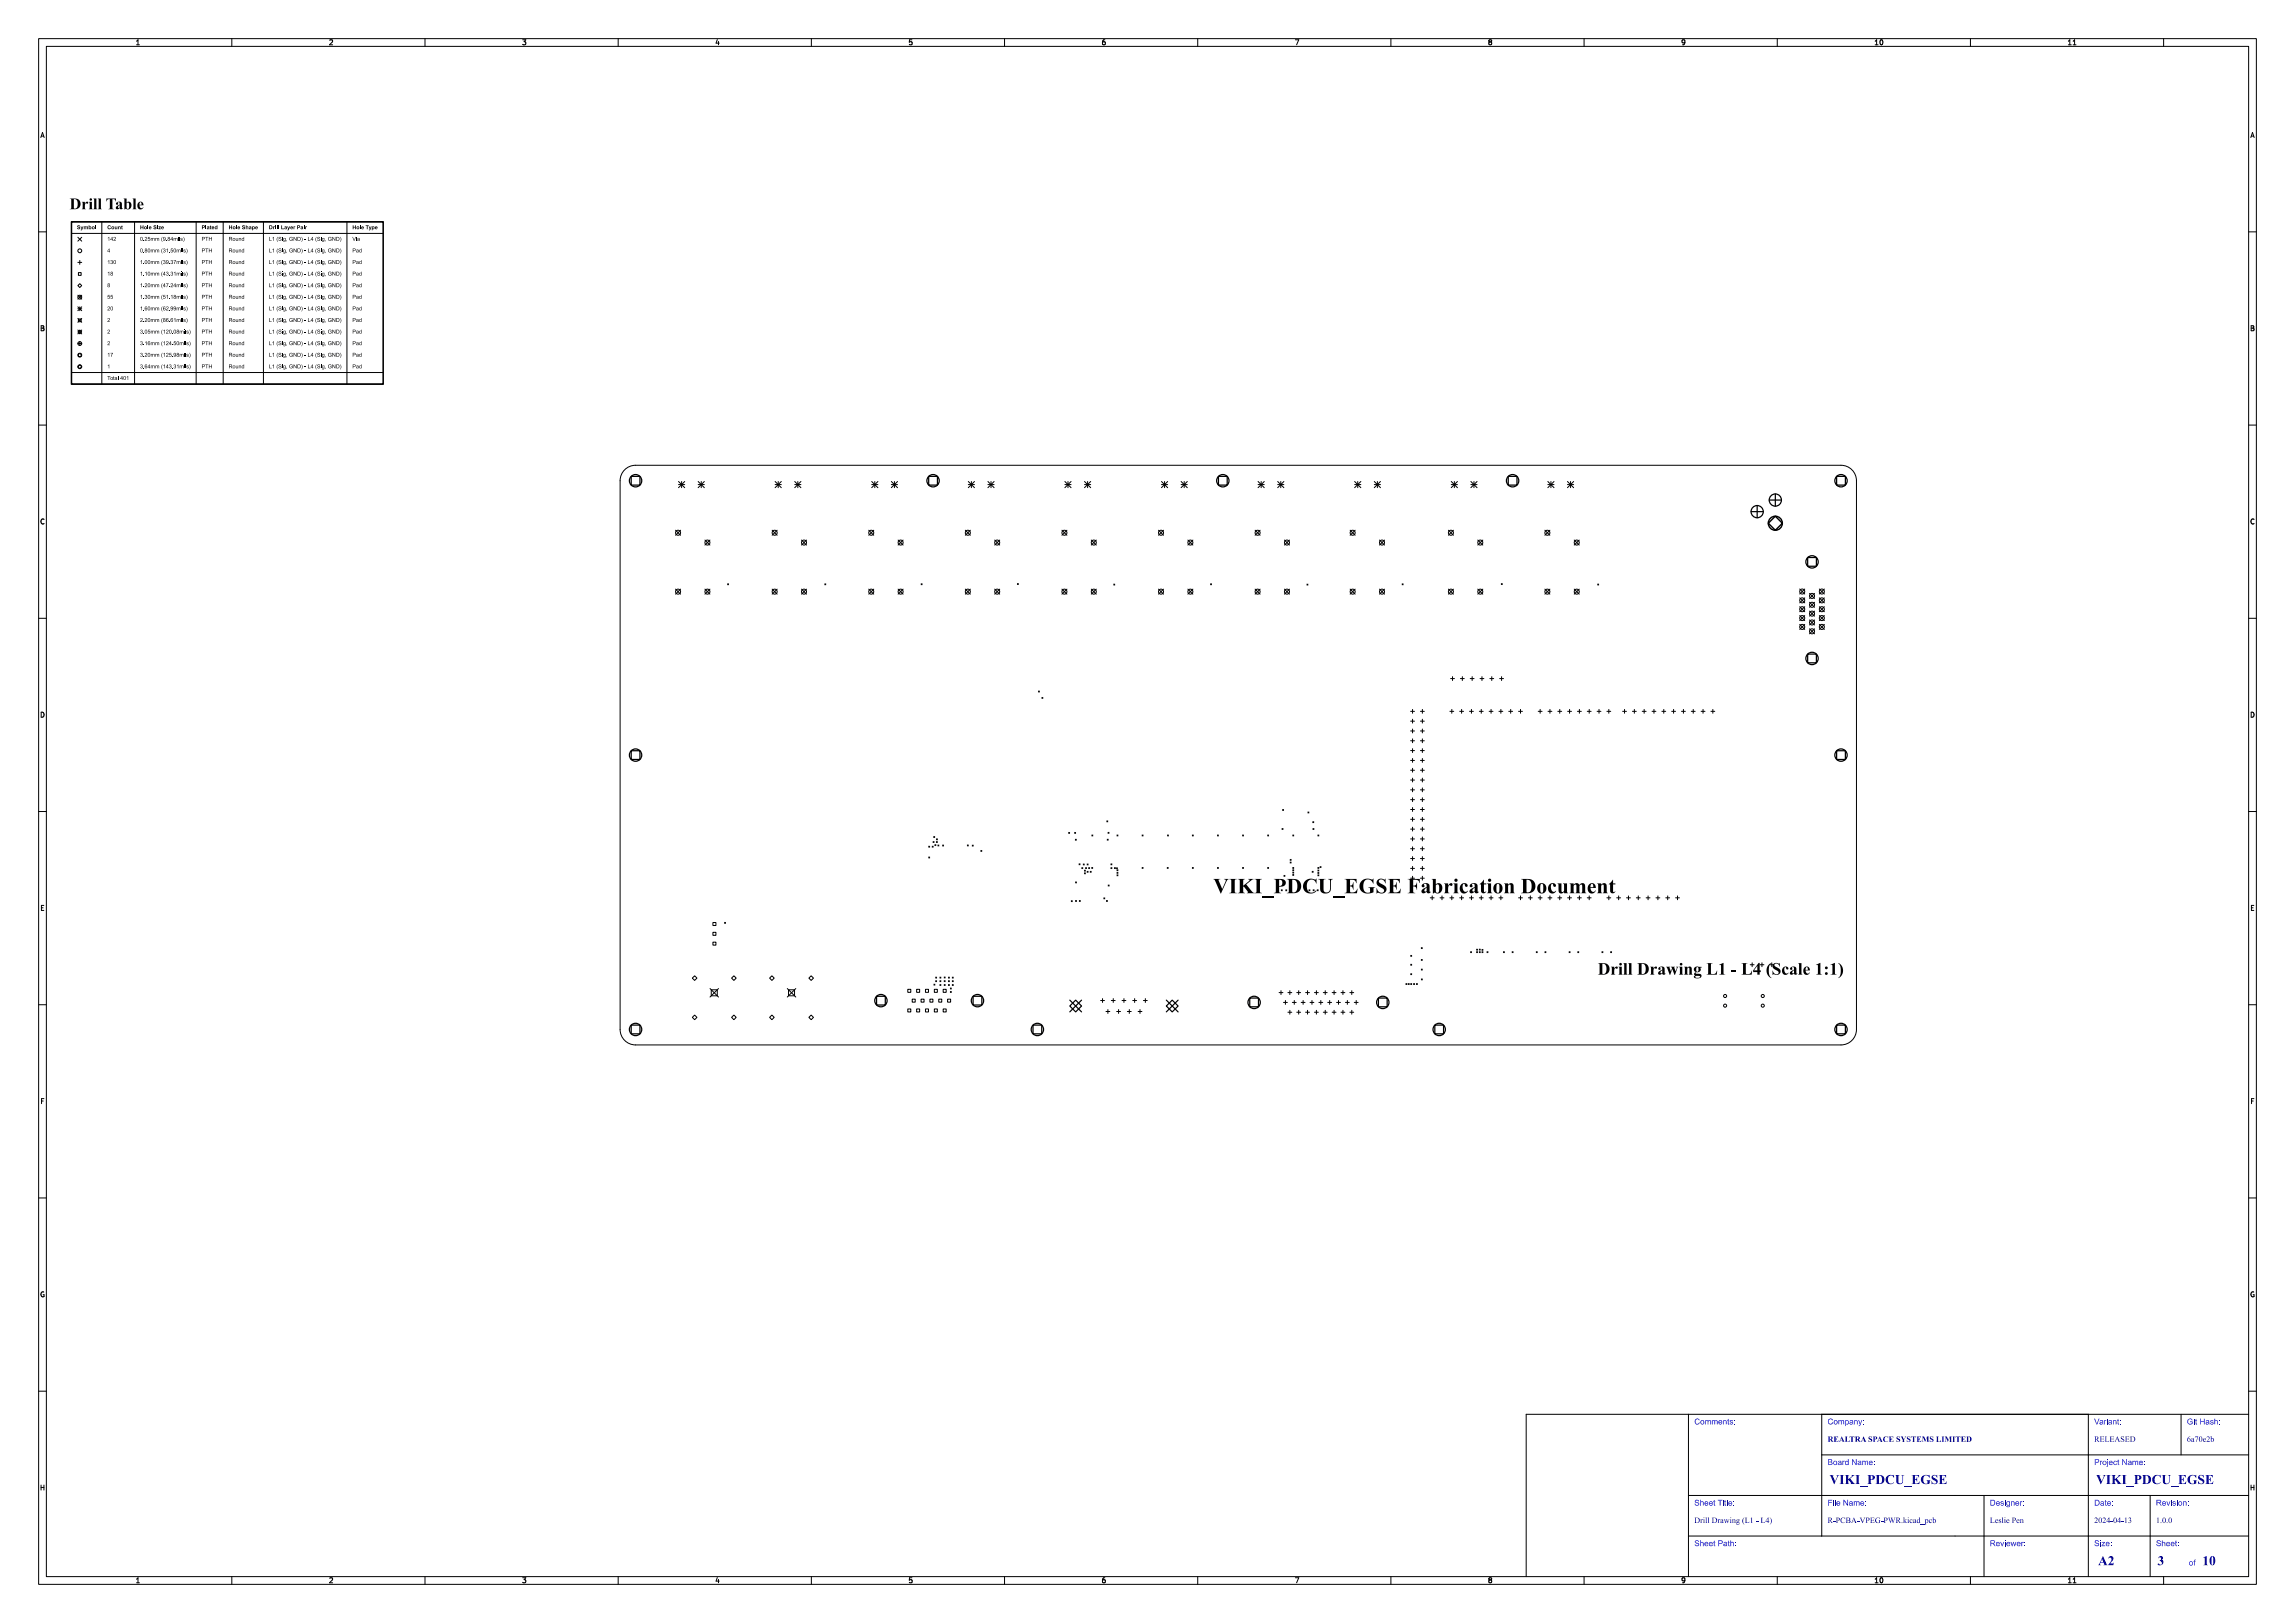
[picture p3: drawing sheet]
<svg xmlns="http://www.w3.org/2000/svg" width="594mm" height="420mm" viewBox="0 0 594 420" stroke-linecap="round" stroke-linejoin="round" font-family="sans-serif">
<defs><g id="words">
<text font-size="5.3" fill="#fff" x="314" y="231.5">VIKI_PDCU_EGSE Fabrication Document</text>
<text font-size="4.3" fill="#fff" x="402.6" y="252.5">Drill Drawing L1 - L4 (Scale 1:1)</text>
<g font-size="3.3" fill="#fff">
<text x="473.5" y="384.2">VIKI_PDCU_EGSE</text>
<text x="542.5" y="384.2">VIKI_PDCU_EGSE</text>
<text x="543" y="405.2">A2</text>
<text x="558.4" y="405.2">3</text>
<text x="570" y="405.2">10</text>
</g>
<g font-size="2" fill="#fff">
<text x="438.5" y="368.7">Comments:</text>
<text x="473" y="368.7">Company:</text>
<text x="542" y="368.7">Variant:</text>
<text x="566" y="368.7">Git Hash:</text>
<text x="473" y="373.2">REALTRA SPACE SYSTEMS LIMITED</text>
<text x="542" y="373.2">RELEASED</text>
<text x="566" y="373.2">6a70e2b</text>
<text x="473" y="379.2">Board Name:</text>
<text x="542" y="379.2">Project Name:</text>
<text x="438.5" y="389.7">Sheet Title:</text>
<text x="473" y="389.7">File Name:</text>
<text x="515" y="389.7">Designer:</text>
<text x="542" y="389.7">Date:</text>
<text x="558" y="389.7">Revision:</text>
<text x="438.5" y="394.2">Drill Drawing (L1 - L4)</text>
<text x="473" y="394.2">R-PCBA-VPEG-PWR.kicad_pcb</text>
<text x="515" y="394.2">Leslie Pen</text>
<text x="542" y="394.2">2024-04-13</text>
<text x="558" y="394.2">1.0.0</text>
<text x="438.5" y="400.2">Sheet Path:</text>
<text x="515" y="400.2">Reviewer:</text>
<text x="542" y="400.2">Size:</text>
<text x="558" y="400.2">Sheet:</text>
<text x="566.5" y="405.2">of</text>
</g>
<g font-size="1.7" fill="#fff">
<text x="35" y="11.6">1</text>
<text x="85" y="11.6">2</text>
<text x="135" y="11.6">3</text>
<text x="185" y="11.6">4</text>
<text x="235" y="11.6">5</text>
<text x="285" y="11.6">6</text>
<text x="335" y="11.6">7</text>
<text x="385" y="11.6">8</text>
<text x="435" y="11.6">9</text>
<text x="485" y="11.6">10</text>
<text x="535" y="11.6">11</text>
<text x="10.5" y="35.6">A</text>
<text x="582.5" y="35.6">A</text>
<text x="10.5" y="85.6">B</text>
<text x="582.5" y="85.6">B</text>
<text x="10.5" y="135.6">C</text>
<text x="582.5" y="135.6">C</text>
<text x="10.5" y="185.6">D</text>
<text x="582.5" y="185.6">D</text>
<text x="10.5" y="235.6">E</text>
<text x="582.5" y="235.6">E</text>
<text x="10.5" y="285.6">F</text>
<text x="582.5" y="285.6">F</text>
<text x="10.5" y="335.6">G</text>
<text x="582.5" y="335.6">G</text>
<text x="10.5" y="385.6">H</text>
<text x="582.5" y="385.6">H</text>
<text x="35" y="409.6">1</text>
<text x="85" y="409.6">2</text>
<text x="135" y="409.6">3</text>
<text x="185" y="409.6">4</text>
<text x="235" y="409.6">5</text>
<text x="285" y="409.6">6</text>
<text x="335" y="409.6">7</text>
<text x="385" y="409.6">8</text>
<text x="435" y="409.6">9</text>
<text x="485" y="409.6">10</text>
<text x="535" y="409.6">11</text>
</g>
</g></defs>
<path d="M18.5 57.4h80.7v42h-80.7z" fill="none" stroke="#000" stroke-width=".4"/>
<g fill="none" stroke="#000" stroke-width=".26">
<path d="M10 10h574v400h-574zM12 12h570v396h-570zM35.3 11.6h.8M35.3 10.7l.4-.4v1.3M60 10v2M85.3 10.4l.5-.1 .3 .4-.8 .9h.8M110 10v2M135.3 10.3h.8l-.4 .5 .3 .1v.6h-.7M160 10v2M185.7 10.2l-.4 1h.9M186 10.7v.9M210 10v2"/>
<path d="M236 10.3h-.6l-.1 .6h.7v.6h-.7M260 10v2M286 10.3l-.6 .3-.1 .7 .3 .3 .4-.1v-.6l-.4-.1-.3 .2M310 10v2M335.3 10.3h.9l-.6 1.3M360 10v2M385.6 10.9l-.3-.3 .3-.3 .5 .2-.3 .4M385.6 10.9l-.3 .2 .3 .5 .5-.3-.3-.4M385.6 10.9h.2M410 10v2M436.1 10.9l-.3 .2-.3-.1-.1-.6 .4-.1 .3 .2-.1 .8-.5 .3M460 10v2"/>
<path d="M485.3 11.6h.8M485.3 10.7l.4-.4v1.3M486.8 10.4l.1-.1a.63 .63 0 0 1 .5 .7 .63 .63 0 0 1-.6 .5l-.2-.4zM510 10v2M535.3 11.6h.8M535.3 10.7l.4-.4v1.3M536.6 11.6h.7M536.6 10.7l.4-.4v1.3M560 10v2M10.6 35.6l.4-1.3 .4 1.3M10.7 35.2h.6M582.6 35.6l.4-1.3 .4 1.3"/>
<path d="M582.7 35.2h.6M10 60h2M18.5 57.4h80.7M26.4 57.4v42M34.8 57.4v42M50.8 57.4v42M57.8 57.4v42M68.2 57.4v42M89.8 57.4v42M582 60h2M18.5 60.4h80.7M20.1 73.9l.5-.5 .6 .5-.6 .5z"/>
<path d="M20.1 79.9h1.1M20.1 79.4l1.1 1M20.1 76.4l1.1 1M20.1 67.9h1.1M20.1 61.4l1.1 1M20.3 70.5h.7v.8h-.7zM20.6 67.4v1M20.6 79.4v1M21.2 79.4l-1.1 1M21.2 76.4l-1.1 1M21.2 61.4l-1.1 1M10.7 84.3h.4l.2 .2-.2 .4 .2 .1 .1 .3-.2 .3h-.5z"/>
<path d="M10.7 84.9h.4M18.5 99.4h80.7M18.5 96.4h80.7M20.1 94.9l.5-.5 .6 .5-.6 .5zM20.1 85.9l.5-.5 .6 .5-.6 .5zM20.1 88.9h1.1M20.1 85.4l1.1 1M20.1 82.4l1.1 1M20.3 91.5h.7v.8h-.7zM20.3 82.5h.7v.8h-.7zM20.6 88.4v1M21.2 85.4l-1.1 1"/>
<path d="M21.2 82.4l-1.1 1M582.7 84.3h.4l.2 .2-.2 .4 .2 .1 .1 .3-.2 .3h-.5zM582.7 84.9h.4M10 110h2M582 110h2M11.4 134.4a.58 .58 0 0 0-.8 .5 .58 .58 0 0 0 .8 .6M161.7 121.6a4 4 0 0 1 2.8-1.2h312a4 4 0 0 1 4 4v142a4 4 0 0 1-4 4h-312a4 4 0 0 1-4-4v-142a4 4 0 0 1 1.2-2.8zM174.8 137.2l1.4 1.3M175.6 125.4h1.6M175.6 124.6l1.6 1.6M176.2 137.2l-1.4 1.3M176.4 124.6v1.6"/>
<path d="M177.2 124.6l-1.6 1.6M180.7 125.4h1.6M180.7 124.6l1.6 1.6M181.5 124.6v1.6M182.3 124.6l-1.6 1.6M182.4 139.7l1.4 1.4M183.8 139.7l-1.4 1.4M199.9 137.2l1.2 1.3M200.6 125.4h1.6M200.6 124.6l1.6 1.6M201.1 137.2l-1.2 1.3M201.4 124.6v1.6"/>
<path d="M202.2 124.6l-1.6 1.6M205.7 125.4h1.6M205.7 124.6l1.6 1.6M206.5 124.6v1.6M207.3 124.6l-1.6 1.6M207.4 139.7l1.3 1.4M208.7 139.7l-1.3 1.4M224.9 137.2l1.2 1.3M225.6 125.4h1.6M225.6 124.6l1.6 1.6M226.1 137.2l-1.2 1.3M226.4 124.6v1.6"/>
<path d="M227.2 124.6l-1.6 1.6M230.7 125.4h1.6M230.7 124.6l1.6 1.6M231.5 124.6v1.6M232.3 124.6l-1.6 1.6M232.5 139.7l1.2 1.4M233.7 139.7l-1.2 1.4M249.8 137.2l1.4 1.3M250.6 125.4h1.6M250.6 124.6l1.6 1.6M251.2 137.2l-1.4 1.3M251.4 124.6v1.6"/>
<path d="M252.2 124.6l-1.6 1.6M255.7 125.4h1.6M255.7 124.6l1.6 1.6M256.5 124.6v1.6M257.3 124.6l-1.6 1.6M257.5 139.7l1.3 1.4M258.8 139.7l-1.3 1.4M274.8 137.2l1.4 1.3M275.6 125.4h1.6M275.6 124.6l1.6 1.6M276.2 137.2l-1.4 1.3M276.4 124.6v1.6"/>
<path d="M277.2 124.6l-1.6 1.6M280.7 125.4h1.6M280.7 124.6l1.6 1.6M281.5 124.6v1.6M282.3 124.6l-1.6 1.6M282.4 139.7l1.4 1.4M283.8 139.7l-1.4 1.4M299.9 137.2l1.2 1.3M300.6 125.4h1.6M300.6 124.6l1.6 1.6M301.1 137.2l-1.2 1.3M301.4 124.6v1.6"/>
<path d="M302.2 124.6l-1.6 1.6M305.7 125.4h1.6M305.7 124.6l1.6 1.6M306.5 124.6v1.6M307.3 124.6l-1.6 1.6M307.5 139.7l1.2 1.4M308.7 139.7l-1.2 1.4M324.9 137.2l1.3 1.3M325.6 125.4h1.6M325.6 124.6l1.6 1.6M326.2 137.2l-1.3 1.3M326.4 124.6v1.6"/>
<path d="M327.2 124.6l-1.6 1.6M330.7 125.4h1.6M330.7 124.6l1.6 1.6M331.5 124.6v1.6M332.3 124.6l-1.6 1.6M332.5 139.7l1.2 1.4M333.7 139.7l-1.2 1.4M349.4 137.2l1.4 1.3M350.6 125.4h1.6M350.6 124.6l1.6 1.6M350.8 137.2l-1.4 1.3M351.4 124.6v1.6"/>
<path d="M352.2 124.6l-1.6 1.6M355.7 125.4h1.6M355.7 124.6l1.6 1.6M356.5 124.6v1.6M357 139.7l1.4 1.4M357.3 124.6l-1.6 1.6M358.4 139.7l-1.4 1.4M374.9 137.2l1.3 1.3M375.6 125.4h1.6M375.6 124.6l1.6 1.6M376.2 137.2l-1.3 1.3M376.4 124.6v1.6"/>
<path d="M377.2 124.6l-1.6 1.6M380.7 125.4h1.6M380.7 124.6l1.6 1.6M381.5 124.6v1.6M382.3 124.6l-1.6 1.6M382.5 139.7l1.3 1.4M383.8 139.7l-1.3 1.4M399.9 137.2l1.2 1.3M400.6 125.4h1.6M400.6 124.6l1.6 1.6M401.1 137.2l-1.2 1.3M401.4 124.6v1.6"/>
<path d="M402.2 124.6l-1.6 1.6M405.7 125.4h1.6M405.7 124.6l1.6 1.6M406.5 124.6v1.6M407.3 124.6l-1.6 1.6M407.5 139.7l1.2 1.4M408.7 139.7l-1.2 1.4M583.4 134.4a.58 .58 0 0 0-.8 .5 .58 .58 0 0 0 .8 .6M10 160h2M174.8 152.4l1.4 1.4M176.2 152.4l-1.4 1.4M182.4 152.4l1.4 1.4"/>
<path d="M183.8 152.4l-1.4 1.4M188.3 151.1l.3 .2M188.6 151.1l-.3 .2M199.9 152.4l1.2 1.4M201.1 152.4l-1.2 1.4M207.4 152.4l1.3 1.4M208.7 152.4l-1.3 1.4M213.5 151.1l.2 .2M213.7 151.1l-.2 .2M224.9 152.4l1.2 1.4M226.1 152.4l-1.2 1.4M232.5 152.4l1.2 1.4"/>
<path d="M233.7 152.4l-1.2 1.4M238.4 151.1l.3 .2M238.7 151.1l-.3 .2M249.8 152.4l1.4 1.4M251.2 152.4l-1.4 1.4M257.5 152.4l1.3 1.4M258.8 152.4l-1.3 1.4M263.3 151l.3 .3M263.6 151l-.3 .3M274.8 152.4l1.4 1.4M276.2 152.4l-1.4 1.4M282.4 152.4l1.4 1.4"/>
<path d="M283.8 152.4l-1.4 1.4M288.3 151.1l.2 .3M288.5 151.1l-.2 .3M299.9 152.4l1.2 1.4M301.1 152.4l-1.2 1.4M307.5 152.4l1.2 1.4M308.7 152.4l-1.2 1.4M313.3 151.1l.3 .2M313.6 151.1l-.3 .2M324.9 152.4l1.3 1.4M326.2 152.4l-1.3 1.4M332.5 152.4l1.2 1.4"/>
<path d="M333.7 152.4l-1.2 1.4M338.3 151.2l.2 .2M338.5 151.2l-.2 .2M349.4 152.4l1.4 1.4M350.8 152.4l-1.4 1.4M357 152.4l1.4 1.4M358.4 152.4l-1.4 1.4M362.9 151.1l.3 .2M363.2 151.1l-.3 .2M374.9 152.4l1.3 1.4M376.2 152.4l-1.3 1.4M382.5 152.4l1.3 1.4"/>
<path d="M383.8 152.4l-1.3 1.4M388.6 151l.2 .3M388.8 151l-.2 .3M399.9 152.4l1.2 1.4M401.1 152.4l-1.2 1.4M407.5 152.4l1.2 1.4M408.7 152.4l-1.2 1.4M413.5 151.1l.3 .3M413.8 151.1l-.3 .3M465.8 159.3l1.3 1.3M465.8 157l1.3 1.3M465.8 154.7l1.3 1.3"/>
<path d="M465.8 152.4l1.3 1.3M467.1 159.3l-1.3 1.3M467.1 157l-1.3 1.3M467.1 154.7l-1.3 1.3M467.1 152.4l-1.3 1.3M468.3 158.1l1.4 1.3M468.3 155.9l1.4 1.3M468.3 153.6l1.4 1.3M469.7 158.1l-1.4 1.3M469.7 155.9l-1.4 1.3M469.7 153.6l-1.4 1.3M470.9 159.3l1.3 1.3"/>
<path d="M470.9 157l1.3 1.3M470.9 154.7l1.3 1.3M470.9 152.4l1.3 1.3M472.2 159.3l-1.3 1.3M472.2 157l-1.3 1.3M472.2 154.7l-1.3 1.3M472.2 152.4l-1.3 1.3M582 160h2M268.8 178.8l.2 .3M269 178.8l-.2 .3M375.5 175.6h.9M375.9 175.1v1"/>
<path d="M378 175.6h1M378.5 175.1v1M380.5 175.6h1M381 175.1v1M383.1 175.6h1M383.6 175.1v1M385.6 175.6h1M386.1 175.1v1M388.2 175.6h.9M388.6 175.1v1M465.8 161.6l1.3 1.3M467.1 161.6l-1.3 1.3"/>
<path d="M468.3 162.7l1.4 1.3M468.3 160.4l1.4 1.3M469.7 162.7l-1.4 1.3M469.7 160.4l-1.4 1.3M470.9 161.6l1.3 1.3M472.2 161.6l-1.3 1.3M10.7 184.3a.66 .66 0 0 1 .7 .6 .66 .66 0 0 1-.7 .7zM269.7 180.5l.2 .2M269.9 180.5l-.2 .2M365.1 184.1h1M365.1 199.3h1M365.1 196.8h1"/>
<path d="M365.1 194.2h1M365.1 191.7h1M365.1 189.2h1M365.1 186.6h1M365.6 183.6v1M365.6 186.1v1M365.6 188.7v1M365.6 191.2v1M365.6 193.7v1M365.6 196.3v1M365.6 198.8v1M367.6 184.1h1"/>
<path d="M367.6 199.3h1M367.6 196.8h1M367.6 194.2h1M367.6 191.7h1M367.6 189.2h1M367.6 186.6h1M368.1 183.6v1M368.1 186.1v1M368.1 188.7v1M368.1 191.2v1M368.1 193.7v1M368.1 196.3v1"/>
<path d="M368.1 198.8v1M375.3 184.1h1M375.8 183.6v1M377.8 184.1h1M378.3 183.6v1M380.3 184.1h1M380.8 183.6v1M382.9 184.1h1M383.4 183.6v1M385.4 184.1h1M385.9 183.6v1M388 184.1h1"/>
<path d="M388.5 183.6v1M390.5 184.1h1M391 183.6v1M393 184.1h1M393.5 183.6v1M398.1 184.1h1M398.6 183.6v1M400.7 184.1h1M401.2 183.6v1M403.2 184.1h1M403.7 183.6v1M405.7 184.1h1"/>
<path d="M406.2 183.6v1M408.3 184.1h1M408.8 183.6v1M410.8 184.1h1M411.3 183.6v1M413.4 184.1h1M413.9 183.6v1M415.9 184.1h1M416.4 183.6v1M420 184.1h1M420.5 183.6v1M422.5 184.1h1"/>
<path d="M423 183.6v1M425 184.1h1M425.5 183.6v1M427.6 184.1h1M428.1 183.6v1M430.1 184.1h1M430.6 183.6v1M432.7 184.1h1M433.2 183.6v1M435.2 184.1h1M435.7 183.6v1M437.7 184.1h1"/>
<path d="M438.2 183.6v1M440.3 184.1h1M440.8 183.6v1M442.8 184.1h1M443.3 183.6v1M582.7 184.3a.66 .66 0 0 1 .7 .6 .66 .66 0 0 1-.7 .7zM10 210h2M240.4 219l.2 .2M240.6 219l-.2 .2M241.3 219l.2 .2M241.5 217.8l.3 .2M241.5 219l-.2 .2"/>
<path d="M241.7 216.5l.2 .2M241.8 217.8l-.3 .2M241.9 216.5l-.2 .2M242 218.6l.2 .2M242.2 218.6l-.2 .2M242.4 217.8l.2 .2M242.4 217.1l.2 .2M242.6 217.8l-.2 .2M242.6 217.1l-.2 .2M242.8 218.7l.2 .2M243 218.7l-.2 .2M244 218.7l.2 .2"/>
<path d="M244.2 218.7l-.2 .2M250.4 218.7l.2 .2M250.6 218.7l-.2 .2M251.6 218.7l.3 .2M251.9 218.7l-.3 .2M276.6 215.4l.3 .3M276.9 215.4l-.3 .3M278.2 215.4l.2 .3M278.3 217.2l.3 .2M278.4 215.4l-.2 .3M278.6 217.2l-.3 .2M282.6 216.1l.3 .2"/>
<path d="M282.9 216.1l-.3 .2M286.5 212.4l.2 .3M286.6 217.2l.2 .2M286.7 212.4l-.2 .3M286.8 215.4l.2 .2M286.8 217.2l-.2 .2M287 215.4l-.2 .2M289.1 216.1l.3 .2M289.4 216.1l-.3 .2M295.6 216.1l.3 .2M295.9 216.1l-.3 .2M302.2 216.1l.2 .2"/>
<path d="M302.4 216.1l-.2 .2M308.6 216.1l.3 .2M308.9 216.1l-.3 .2M315.1 216.1l.3 .2M315.4 216.1l-.3 .2M321.6 216.1l.3 .2M321.9 216.1l-.3 .2M328.1 216.1l.3 .2M328.4 216.1l-.3 .2M331.8 214.4l.3 .2M332 209.5l.2 .2M332.1 214.4l-.3 .2"/>
<path d="M332.2 209.5l-.2 .2M334.6 216.1l.3 .2M334.9 216.1l-.3 .2M338.5 210.1l.3 .3M338.8 210.1l-.3 .3M339.8 212.6l.2 .3M339.8 214.4l.3 .3M340 212.6l-.2 .3M340.1 214.4l-.3 .3M341.1 216.1l.3 .2M341.4 216.1l-.3 .2M365.1 219.6h1"/>
<path d="M365.1 217.1h1M365.1 214.6h1M365.1 212h1M365.1 209.5h1M365.1 206.9h1M365.1 204.4h1M365.1 201.9h1M365.6 201.4v1M365.6 203.9v1M365.6 206.4v1M365.6 209v1M365.6 211.5v1"/>
<path d="M365.6 214.1v1M365.6 216.6v1M365.6 219.1v1M367.6 219.6h1M367.6 217.1h1M367.6 214.6h1M367.6 212h1M367.6 209.5h1M367.6 206.9h1M367.6 204.4h1M367.6 201.9h1M368.1 201.4v1"/>
<path d="M368.1 203.9v1M368.1 206.4v1M368.1 209v1M368.1 211.5v1M368.1 214.1v1M368.1 216.6v1M368.1 219.1v1M582 210h2M10.7 234.9h.5M11.3 234.3h-.6v1.3h.6M184.5 238.7h.8v.8h-.8zM187.5 238.7l.3 .2"/>
<path d="M187.8 238.7l-.3 .2M240.4 221.8l.2 .2M240.6 221.8l-.2 .2M253.9 220.1l.2 .2M254.1 220.1l-.2 .2M277.3 233.1l.2 .2M277.5 233.1l-.2 .2M278.4 233l.2 .3M278.4 228.2l.2 .3M278.6 233l-.2 .3M278.6 228.2l-.2 .3M279.3 223.5l.2 .3"/>
<path d="M279.4 233l.2 .3M279.5 223.5l-.2 .3M279.6 233l-.2 .3M280 224.5l.3 .3M280.3 224.5l-.3 .3M280.4 223.6l.2 .2M280.6 223.6l-.2 .2M280.7 225.9l.2 .2M280.7 225.2l.2 .2M280.9 225.9l-.2 .2M280.9 225.2l-.2 .2M281 224.5l.2 .3"/>
<path d="M281.2 224.5l-.2 .3M281.4 223.6l.2 .2M281.4 225.5l.2 .2M281.6 225.5l-.2 .2M281.6 223.6l-.2 .2M281.8 224.5l.2 .3M282 224.5l-.2 .3M282.2 225.5l.2 .2M282.4 225.5l-.2 .2M282.6 224.5l.2 .2M282.8 224.5l-.2 .2M285.7 232.3l.2 .3"/>
<path d="M285.9 232.3l-.2 .3M286.4 233l.2 .3M286.6 233l-.2 .3M286.8 229l.3 .3M287.1 229l-.3 .3M287.5 223.5l.3 .3M287.5 224.5l.3 .3M287.8 224.5l-.3 .3M287.8 223.5l-.3 .3M288.4 224.5l.3 .3M288.7 224.5l-.3 .3M289 224.6l.2 .2"/>
<path d="M289.1 226.4l.3 .2M289.1 225.7l.3 .3M289.1 225.1l.3 .2M289.2 224.6l-.2 .2M289.4 226.4l-.3 .2M289.4 225.7l-.3 .3M289.4 225.1l-.3 .2M295.6 224.5l.3 .2M295.9 224.5l-.3 .2M302.1 224.5l.3 .2M302.4 224.5l-.3 .2M308.6 224.5l.3 .2"/>
<path d="M308.9 224.5l-.3 .2M315.1 224.5l.3 .2M315.4 224.5l-.3 .2M321.6 224.5l.3 .2M321.9 224.5l-.3 .2M328.1 224.5l.3 .2M328.4 224.5l-.3 .2M330.5 230.3l.2 .2M330.7 230.3l-.2 .2M331.6 230.3l.3 .2M331.9 230.3l-.3 .2M332.3 226.5l.3 .3"/>
<path d="M332.6 226.5l-.3 .3M332.8 230.3l.2 .2M333 230.3l-.2 .2M333.9 223.1l.3 .2M333.9 222.4l.3 .2M334.2 223.1l-.3 .2M334.2 222.4l-.3 .2M334.6 226.3l.3 .2M334.6 225.7l.3 .2M334.6 225.1l.3 .2M334.6 224.5l.3 .2M334.9 226.3l-.3 .2"/>
<path d="M334.9 225.7l-.3 .2M334.9 225.1l-.3 .2M334.9 224.5l-.3 .2M338.8 230.3l.2 .2M339 230.3l-.2 .2M339.6 225.5l.3 .2M339.9 230.3l.2 .2M339.9 225.5l-.3 .2M340.1 230.3l-.2 .2M340.9 230.3l.3 .2M341.1 226.4l.3 .2M341.1 225.8l.3 .2"/>
<path d="M341.1 225.1l.3 .3M341.1 224.5l.3 .2M341.2 230.3l-.3 .2M341.4 226.4l-.3 .2M341.4 225.8l-.3 .2M341.4 225.1l-.3 .3M341.4 224.5l-.3 .2M341.7 224.3l.2 .2M341.9 224.3l-.2 .2M365.1 227.3h1M365.1 224.7h1M365.1 222.2h1"/>
<path d="M365.6 221.7v1M365.6 224.2v1M365.6 226.8v1M367.6 227.3h1M367.6 224.7h1M367.6 222.2h1M368.1 221.7v1M368.1 224.2v1M368.1 226.8v1M370.2 232.3h1M370.7 231.8v1M372.7 232.3h1"/>
<path d="M373.2 231.8v1M375.3 232.3h1M375.8 231.8v1M377.8 232.3h1M378.3 231.8v1M380.3 232.3h1M380.8 231.8v1M382.9 232.3h1M383.4 231.8v1M385.4 232.3h1M385.9 231.8v1M388 232.3h1"/>
<path d="M388.5 231.8v1M393 232.3h1M393.5 231.8v1M395.6 232.3h1M396.1 231.8v1M398.1 232.3h1M398.6 231.8v1M400.7 232.3h1M401.2 231.8v1M403.2 232.3h1M403.7 231.8v1M405.7 232.3h1"/>
<path d="M406.2 231.8v1M408.3 232.3h1M408.8 231.8v1M410.8 232.3h1M411.3 231.8v1M415.9 232.3h1M416.4 231.8v1M418.4 232.3h1M418.9 231.8v1M421 232.3h1M421.5 231.8v1M423.5 232.3h1"/>
<path d="M424 231.8v1M426.1 232.3h1M426.6 231.8v1M428.6 232.3h1M429.1 231.8v1M431.1 232.3h1M431.6 231.8v1M433.7 232.3h1M434.2 231.8v1M582.7 234.9h.5M583.3 234.3h-.6v1.3h.6M179.8 252.5l.6 .6-.6 .6-.6-.6z"/>
<path d="M183.8 255.8l2.2 2.2M184.1 256.1h1.5v1.6h-1.5zM184.5 243.8h.8v.8h-.8zM184.5 241.3h.8v.7h-.8zM186 255.8l-2.2 2.2M189.3 253.1l.7-.6 .5 .6-.5 .6zM199.8 252.5l.6 .6-.6 .6-.6-.6zM203.8 255.8l2.2 2.2M204.1 256.1h1.5v1.6h-1.5zM206 255.8l-2.2 2.2M209.9 252.5l.7 .6-.7 .6-.5-.6zM235 256h.7v.8h-.7z"/>
<path d="M236.1 258.6h.8v.7h-.8zM237.2 256h.8v.8h-.8zM238.4 258.6h.8v.7h-.8zM239.5 256h.8v.8h-.8zM240.7 258.6h.8v.7h-.8zM241.7 254.7l.3 .2M241.8 256h.8v.8h-.8zM242 254.7l-.3 .2M242.2 253.8l.2 .2M242.2 252.9l.2 .2M242.4 253.8l-.2 .2M242.4 252.9l-.2 .2"/>
<path d="M243 258.6h.8v.7h-.8zM243.3 254.8l.2 .2M243.3 253.8l.2 .2M243.3 252.9l.2 .2M243.5 254.8l-.2 .2M243.5 253.8l-.2 .2M243.5 252.9l-.2 .2M244.1 256h.8v.8h-.8zM244.4 253.8l.2 .2M244.4 254.8l.2 .2M244.4 252.8l.2 .3M244.6 253.8l-.2 .2"/>
<path d="M244.6 254.8l-.2 .2M244.6 252.8l-.2 .3M245.3 258.6h.7v.7h-.7zM245.5 253.8l.2 .2M245.5 254.8l.2 .2M245.5 252.9l.2 .2M245.7 253.8l-.2 .2M245.7 254.8l-.2 .2M245.7 252.9l-.2 .2M246 256.6l.2 .2M246 255.7l.2 .2M246.2 256.6l-.2 .2"/>
<path d="M246.2 255.7l-.2 .2M246.5 254.8l.2 .2M246.5 253.8l.2 .2M246.5 252.9l.2 .2M246.7 254.8l-.2 .2M246.7 253.8l-.2 .2M246.7 252.9l-.2 .2M284.9 258.9h1M285.4 258.4v1M287.6 258.9h1M288.1 258.4v1M290.4 258.9h1"/>
<path d="M290.9 258.4v1M293.2 258.9h1M293.7 258.4v1M295.9 258.9h1M296.4 258.4v1M331.1 256.9h1M331.6 256.4v1M332.2 259.4h1M332.7 258.9v1M333.3 256.9h1M333.8 256.4v1M334.5 259.4h1"/>
<path d="M335 258.9v1M335.6 256.9h1M336.1 256.4v1M336.8 259.4h1M337.3 258.9v1M337.9 256.9h1M338.4 256.4v1M339.1 259.4h1M339.6 258.9v1M340.2 256.9h1M340.7 256.4v1M341.4 259.4h1"/>
<path d="M341.9 258.9v1M342.5 256.9h1M343 256.4v1M343.6 259.4h1.1M344.1 258.9v1M344.8 256.9h1M345.3 256.4v1M345.9 259.4h1M346.4 258.9v1M347.1 256.9h1M347.6 256.4v1M348.2 259.4h1"/>
<path d="M348.7 258.9v1M349.4 256.9h1M349.9 256.4v1M350.5 259.4h1M351 258.9v1M363.9 254.5l.2 .3M364.1 254.5l-.2 .3M364.5 254.5l.2 .3M364.7 254.5l-.2 .3M365.1 254.5l.3 .3M365.1 252l.3 .2M365.1 249.5l.3 .3"/>
<path d="M365.1 247.2l.3 .3M365.4 254.5l-.3 .3M365.4 252l-.3 .2M365.4 249.5l-.3 .3M365.4 247.2l-.3 .3M365.9 254.5l.2 .3M366.1 254.5l-.2 .3M366.6 254.5l.3 .3M366.9 254.5l-.3 .3M367.9 245.2l.2 .3M367.9 248.3l.2 .2M367.9 250.8l.2 .2"/>
<path d="M367.9 253.3l.2 .3M368.1 248.3l-.2 .2M368.1 245.2l-.2 .3M368.1 250.8l-.2 .2M368.1 253.3l-.2 .3M380.6 246.3l.3 .2M380.9 246.3l-.3 .2M382.2 246.3l.2 .2M382.2 245.6l.2 .3M382.4 246.3l-.2 .2M382.4 245.6l-.2 .3M382.9 246.3l.2 .2"/>
<path d="M382.9 245.6l.2 .3M383.1 245.6l-.2 .3M383.1 246.3l-.2 .2M383.6 246.3l.2 .2M383.6 245.7l.2 .2M383.8 246.3l-.2 .2M383.8 245.7l-.2 .2M384.9 246.3l.2 .2M385.1 246.3l-.2 .2M389.1 246.3l.3 .2M389.4 246.3l-.3 .2M391.4 246.3l.2 .2"/>
<path d="M391.6 246.3l-.2 .2M397.6 246.3l.3 .2M397.9 246.3l-.3 .2M399.9 246.3l.2 .2M400.1 246.3l-.2 .2M406.1 246.3l.3 .2M406.4 246.3l-.3 .2M408.4 246.3l.2 .2M408.6 246.3l-.2 .2M414.6 246.3l.3 .2M414.9 246.3l-.3 .2M416.9 246.3l.2 .2"/>
<path d="M417.1 246.3l-.2 .2M453 249.6h1M453.5 249.2v.9M455.5 249.6h1M456 249.2v.9M458.1 249.6h1M458.6 249.2v.9M10 260h2M179.2 263.3l.6-.6 .6 .6-.6 .6zM189.3 263.3l.7-.6 .5 .6-.5 .6zM199.2 263.3l.6-.6 .6 .6-.6 .6zM209.4 263.3l.5-.6 .7 .6-.7 .6z"/>
<path d="M235 261.1h.7v.8h-.7zM237.2 261.1h.8v.8h-.8zM239.5 261.1h.8v.8h-.8zM241.8 261.1h.8v.8h-.8zM244.1 261.1h.8v.8h-.8zM286.3 261.8h1M286.8 261.2v1.1M289 261.8h1M289.5 261.2v1.1M291.8 261.8h1M292.3 261.2v1.1M294.6 261.8h1"/>
<path d="M295.1 261.2v1.1M333.3 261.9h1M333.8 261.4v1M335.6 261.9h1M336.1 261.4v1M337.9 261.9h1M338.4 261.4v1M340.2 261.9h1M340.7 261.4v1M342.5 261.9h1M343 261.4v1M344.8 261.9h1"/>
<path d="M345.3 261.4v1M347.1 261.9h1M347.6 261.4v1M349.4 261.9h1M349.9 261.4v1M582 260h2M10.8 284.9h.4M11.4 284.3h-.6v1.3M582.8 284.9h.4M583.4 284.3h-.6v1.3M10 310h2M582 310h2"/>
<path d="M11.3 334.4a.59 .59 0 0 0-.7 .6 .59 .59 0 0 0 .8 .5v-.5h-.2M583.3 334.4a.59 .59 0 0 0-.7 .6 .59 .59 0 0 0 .8 .5v-.5h-.2M10 360h2M582 360h2M10.6 384.3v1.3M10.6 384.9h.8M11.4 384.3v1.3M582.6 384.9h.8M582.6 384.3v1.3M583.4 384.3v1.3M35.3 408.7l.4-.4v1.3M35.3 409.6h.8"/>
<path d="M60 408v2M85.3 408.4l.5-.1 .3 .4-.8 .9h.8M110 408v2M135.3 408.3h.8l-.4 .5 .3 .1v.6h-.7M160 408v2M185.7 408.2l-.4 .9h.9M186 408.7v.9M210 408v2M236 408.3h-.6l-.1 .6 .7-.1v.7h-.7M260 408v2M286 408.3l-.6 .3-.1 .7 .3 .3 .4-.1v-.7h-.4l-.3 .2M310 408v2"/>
<path d="M335.3 408.3h.9l-.6 1.3M360 408v2M385.6 408.8l-.3-.2 .3-.3 .5 .2-.3 .3M385.6 408.8l-.3 .3 .3 .5 .5-.3-.3-.5M385.6 408.8h.2M410 408v2M436.1 408.8l-.3 .3-.3-.1-.1-.6 .4-.1 .3 .2-.1 .8-.5 .3M460 408v2M485.3 408.7l.4-.4v1.3M485.3 409.6h.8M486.8 408.3h.1a.63 .63 0 0 1 .5 .7 .63 .63 0 0 1-.6 .5l-.2-.4zM510 408v2"/>
<path d="M535.3 408.7l.4-.4v1.3M535.3 409.6h.8M536.6 408.7l.4-.4v1.3M536.6 409.6h.7M560 408v2"/>
<circle cx="20.6" cy="76.9" r=".5"/>
<circle cx="20.7" cy="64.9" r=".5"/>
<circle cx="20.7" cy="88.9" r=".5"/>
<circle cx="20.7" cy="94.9" r=".5"/>
<circle cx="20.7" cy="91.9" r=".5"/>
<circle cx="175.5" cy="137.9" r=".65"/>
<circle cx="200.5" cy="137.9" r=".65"/>
<circle cx="225.5" cy="137.9" r=".65"/>
<circle cx="250.5" cy="137.9" r=".65"/>
<circle cx="275.5" cy="137.9" r=".65"/>
<circle cx="300.5" cy="137.9" r=".65"/>
<circle cx="325.5" cy="137.9" r=".65"/>
<circle cx="350.1" cy="137.9" r=".65"/>
<circle cx="375.5" cy="137.9" r=".65"/>
<circle cx="400.5" cy="137.9" r=".65"/>
<circle cx="175.5" cy="153.1" r=".65"/>
<circle cx="183.1" cy="140.4" r=".65"/>
<circle cx="183.1" cy="153.1" r=".65"/>
<circle cx="200.5" cy="153.1" r=".65"/>
<circle cx="208.1" cy="153.1" r=".65"/>
<circle cx="208.1" cy="140.4" r=".65"/>
<circle cx="225.5" cy="153.1" r=".65"/>
<circle cx="233.1" cy="153.1" r=".65"/>
<circle cx="233.1" cy="140.4" r=".65"/>
<circle cx="250.5" cy="153.1" r=".65"/>
<circle cx="258.1" cy="153.1" r=".65"/>
<circle cx="258.1" cy="140.4" r=".65"/>
<circle cx="275.5" cy="153.1" r=".65"/>
<circle cx="283.1" cy="140.4" r=".65"/>
<circle cx="283.1" cy="153.1" r=".65"/>
<circle cx="300.5" cy="153.1" r=".65"/>
<circle cx="308.1" cy="140.4" r=".65"/>
<circle cx="308.1" cy="153.1" r=".65"/>
<circle cx="325.5" cy="153.1" r=".65"/>
<circle cx="333.1" cy="140.4" r=".65"/>
<circle cx="333.1" cy="153.1" r=".65"/>
<circle cx="350.1" cy="153.1" r=".65"/>
<circle cx="357.7" cy="153.1" r=".65"/>
<circle cx="357.7" cy="140.4" r=".65"/>
<circle cx="375.5" cy="153.1" r=".65"/>
<circle cx="383.1" cy="153.1" r=".65"/>
<circle cx="383.1" cy="140.4" r=".65"/>
<circle cx="400.5" cy="153.1" r=".65"/>
<circle cx="408.1" cy="153.1" r=".65"/>
<circle cx="408.1" cy="140.4" r=".65"/>
<circle cx="466.5" cy="155.4" r=".65"/>
<circle cx="466.5" cy="159.9" r=".65"/>
<circle cx="466.5" cy="157.6" r=".65"/>
<circle cx="466.5" cy="153.1" r=".65"/>
<circle cx="469" cy="158.8" r=".65"/>
<circle cx="469" cy="156.5" r=".65"/>
<circle cx="469" cy="154.2" r=".65"/>
<circle cx="471.5" cy="155.4" r=".65"/>
<circle cx="471.5" cy="159.9" r=".65"/>
<circle cx="471.5" cy="157.6" r=".65"/>
<circle cx="471.5" cy="153.1" r=".65"/>
<circle cx="466.5" cy="162.2" r=".65"/>
<circle cx="469" cy="163.4" r=".65"/>
<circle cx="469" cy="161.1" r=".65"/>
<circle cx="471.5" cy="162.2" r=".65"/>
<circle cx="446.5" cy="257.7" r=".4"/>
<circle cx="456.3" cy="257.7" r=".4"/>
<circle cx="446.5" cy="260.2" r=".4"/>
<circle cx="456.3" cy="260.2" r=".4"/>
</g>
<g fill="#000">
<path d="M18.1 51.4h1.2a1.4 1.4 0 0 1 1.6 1.4 1.4 1.4 0 0 1-1.6 1.3h-1.2l.3-.1v-.3h.7l.1 .3a.85 .85 0 0 0 .9-1.2 .97 .97 0 0 0-1-1.3v2.2h-.7v-2.1z" fill-rule="evenodd"/>
<path d="M20.1 58.4l.3-.1 .3 .2-.2 .1-.3-.1 .1 .2a.39 .39 0 0 1 .4 .3 .39 .39 0 0 1-.4 .4 .39 .39 0 0 1-.3-.4l.6 .1-.6-.4z" fill-rule="evenodd"/>
<path d="M20.8 58.6h.2l.2 .5 .2-.5h.2l-.5 1h-.2l.2-.3z" fill-rule="evenodd"/>
<path d="M21.7 58.6h1l.1 .7h-.2l-.1-.6-.2 .6h-.2l-.1-.6-.1 .6h-.2z" fill-rule="evenodd"/>
<path d="M21.2 52.2h.8v.5a.46 .46 0 0 1 .3-.5 .46 .46 0 0 1 .5 .2 .33 .33 0 0 1-.2 .3 .33 .33 0 0 1-.4-.1l-.2 .4v.7l.2 .4h-1l.2-.4v-1.2z" fill-rule="evenodd"/>
<path d="M22.9 58.3h.2v.4a.33 .33 0 0 1 .5 0 .33 .33 0 0 1 0 .5 .33 .33 0 0 1-.5 0l-.2 .1v-.4l.3 .2a.2 .2 0 0 0 .3-.2 .2 .2 0 0 0-.3-.1l-.3 .1z" fill-rule="evenodd"/>
<path d="M23 52.2h.8v1.7l.2 .2h-1l.2-.4v-1.3z" fill-rule="evenodd"/>
<path d="M23.9 58.7a.38 .38 0 0 1 .6 .1 .38 .38 0 0 1-.3 .5 .38 .38 0 0 1-.4-.3h.2a.2 .2 0 0 0 .2 .1 .2 .2 0 0 0 .1-.3 .2 .2 0 0 0-.3 0l-.2 .2z" fill-rule="evenodd"/>
<path d="M24.7 58.3h.2v1h-.2z" fill-rule="evenodd"/>
<path d="M24.1 51.4h.9v2.5l.2 .2h-1.1l.3-.4v-2.1z" fill-rule="evenodd"/>
<path d="M25.3 51.4h.8v2.5l.3 .2h-1.1l.2-.4v-2.1z" fill-rule="evenodd"/>
<path d="M27.9 58.4l.6-.1 .2 .3h-.2a.26 .26 0 0 0-.4 0 .26 .26 0 0 0 0 .4 .26 .26 0 0 0 .4-.1l.2 .1a.49 .49 0 0 1-.8 .2 .49 .49 0 0 1 0-.8z" fill-rule="evenodd"/>
<path d="M28.9 58.7a.38 .38 0 0 1 .6 .1 .38 .38 0 0 1-.2 .5 .38 .38 0 0 1-.5-.3h.2a.2 .2 0 0 0 .3 .1 .2 .2 0 0 0 .1-.3 .2 .2 0 0 0-.3 0l-.3 .2z" fill-rule="evenodd"/>
<path d="M27.5 51.4h2.5v.7a.76 .76 0 0 0-.9-.6v2.4l.4 .2h-1.5l.4-.2v-2.4a.75 .75 0 0 0-.9 .6z" fill-rule="evenodd"/>
<path d="M29.7 58.6h.2l.1 .6 .2-.6h.2v.7h-.6z" fill-rule="evenodd"/>
<path d="M30.1 52.5l.1-.1a.76 .76 0 0 1 .9-.2 .76 .76 0 0 1 .5 .7v.9h.1a.39 .39 0 0 1-.3 .4 .39 .39 0 0 1-.4-.3 .5 .5 0 0 1-.6 .3 .5 .5 0 0 1-.4-.6h.5l.2 .2 .3-.1v-.6l-.5 .5h-.5l1-.7-.1-.5h-.4a.31 .31 0 0 1 .1 .5 .31 .31 0 0 1-.5 0 .31 .31 0 0 1 0-.4z" fill-rule="evenodd"/>
<path d="M30.6 58.6l.6 .1v.6h-.2l-.1-.6-.1 .6h-.2z" fill-rule="evenodd"/>
<path d="M31.4 58.4l.2-.1 .2 .3-.2 .4 .2 .3-.3-.1z" fill-rule="evenodd"/>
<path d="M32 51.4h.8v1a.85 .85 0 0 1 1.1 .1 .85 .85 0 0 1 0 1.2 .84 .84 0 0 1-1.3 .3l-.4 .2v-1.6h.6v1.2a.3 .3 0 0 0 .3 .3 .3 .3 0 0 0 .3-.3v-1a.34 .34 0 0 0-.2-.4 .34 .34 0 0 0-.4 .2h-.6v-1z" fill-rule="evenodd"/>
<path d="M34.3 51.4h.8v2.5l.2 .2h-1l.2-.4v-2.1z" fill-rule="evenodd"/>
<path d="M36.3 58.3h.2v.4h.4v-.4h.2v1h-.2v-.4h-.4v.4h-.2z" fill-rule="evenodd"/>
<path d="M35.8 52.5a.77 .77 0 0 1 .9-.2 .77 .77 0 0 1 .4 .8h-1a.54 .54 0 0 0 .3 .7 .54 .54 0 0 0 .7-.2 .83 .83 0 0 1-1.2 .5 .83 .83 0 0 1-.3-1.2l1 .1-.1-.6a.37 .37 0 0 0-.4 .1 .37 .37 0 0 0 0 .4h-.5z" fill-rule="evenodd"/>
<path d="M37.4 58.7a.38 .38 0 0 1 .6 .1 .38 .38 0 0 1-.2 .5 .38 .38 0 0 1-.5-.3h.2a.2 .2 0 0 0 .3 .1 .2 .2 0 0 0 .1-.3 .2 .2 0 0 0-.4 0l-.2 .2z" fill-rule="evenodd"/>
<path d="M38.2 58.3h.2v1h-.2z" fill-rule="evenodd"/>
<path d="M38.6 58.7l.5-.1 .1 .4-.5 .1h.5a.35 .35 0 0 1-.4 .2 .35 .35 0 0 1-.3-.4h.5l-.1-.2-.4 .2z" fill-rule="evenodd"/>
<path d="M39.8 58.4l.4-.1 .3 .2-.2 .1-.3-.1v.2a.39 .39 0 0 1 .5 .3 .39 .39 0 0 1-.4 .4 .39 .39 0 0 1-.4-.4l.6 .1-.5-.4z" fill-rule="evenodd"/>
<path d="M40.7 58.3h.2v.2h-.2z" fill-rule="evenodd"/>
<path d="M40.7 58.6h.2v.7h-.2z" fill-rule="evenodd"/>
<path d="M41 58.6h.6l-.4 .6 .4-.1v.2h-.6l.4-.6h-.4z" fill-rule="evenodd"/>
<path d="M41.8 58.7l.5-.1 .1 .4-.5 .1h.5a.35 .35 0 0 1-.5 .2 .35 .35 0 0 1-.2-.4h.5l-.1-.2-.4 .2z" fill-rule="evenodd"/>
<path d="M52.3 58.3h.5a.35 .35 0 0 1 .2 .5 .35 .35 0 0 1-.5 .1v.4h-.2v-.5h.4l.1-.2-.3-.1v.3h-.2z" fill-rule="evenodd"/>
<path d="M53.2 58.3h.2v1h-.2z" fill-rule="evenodd"/>
<path d="M53.6 58.7l.5-.1 .1 .7h-.6l-.1-.2 .4 .1 .1-.2-.5 .1 .5-.3h-.4z" fill-rule="evenodd"/>
<path d="M54.4 58.4l.2-.1 .1 .3-.1 .4 .1 .3-.3-.1z" fill-rule="evenodd"/>
<path d="M54.9 58.7l.4-.1 .2 .4-.5 .1h.4a.35 .35 0 0 1-.4 .2 .35 .35 0 0 1-.2-.4h.5l-.2-.2-.3 .2z" fill-rule="evenodd"/>
<path d="M55.7 58.7h.4v-.4h.2v1h-.5l-.2-.4 .2 .2a.21 .21 0 0 0 .3-.1 .21 .21 0 0 0-.3-.3l-.2 .2z" fill-rule="evenodd"/>
<path d="M59.3 58.3h.2v.4h.4v-.4h.2v1h-.2v-.4h-.4v.4h-.2z" fill-rule="evenodd"/>
<path d="M60.4 58.7a.38 .38 0 0 1 .5 .1 .38 .38 0 0 1-.2 .5 .38 .38 0 0 1-.5-.3h.2a.2 .2 0 0 0 .3 .1 .2 .2 0 0 0 .1-.3 .2 .2 0 0 0-.3 0l-.3 .2z" fill-rule="evenodd"/>
<path d="M61.1 58.3h.2v1h-.2z" fill-rule="evenodd"/>
<path d="M61.6 58.7l.4-.1 .1 .4-.4 .1h.4a.35 .35 0 0 1-.4 .2 .35 .35 0 0 1-.2-.4h.5l-.2-.2-.3 .2z" fill-rule="evenodd"/>
<path d="M62.7 58.4l.4-.1 .3 .2-.2 .1-.3-.1 .1 .2a.39 .39 0 0 1 .4 .3 .39 .39 0 0 1-.4 .4 .39 .39 0 0 1-.4-.4l.6 .1-.5-.4z" fill-rule="evenodd"/>
<path d="M63.6 58.3h.2v.4h.4l.1 .6h-.2l-.1-.6-.2 .6h-.2z" fill-rule="evenodd"/>
<path d="M64.5 58.7l.5-.1 .1 .7h-.6l-.1-.2h.5h-.5l.5-.3h-.5z" fill-rule="evenodd"/>
<path d="M65.2 58.6l.2 .1a.33 .33 0 0 1 .5 0 .33 .33 0 0 1 0 .5 .33 .33 0 0 1-.5 0v.4h-.2v-.7l.3 .2a.2 .2 0 0 0 .3-.1 .21 .21 0 0 0-.3-.3l-.3 .2z" fill-rule="evenodd"/>
<path d="M66.1 58.7l.5-.1 .1 .4-.4 .1h.4a.35 .35 0 0 1-.4 .2 .35 .35 0 0 1-.2-.4h.4l-.1-.2-.3 .2z" fill-rule="evenodd"/>
<path d="M69.7 58.3h.4a.5 .5 0 0 1 .4 .5 .5 .5 0 0 1-.4 .5h-.4v-.2h.3a.34 .34 0 0 0 .3-.4 .34 .34 0 0 0-.4-.2v.6h-.2z" fill-rule="evenodd"/>
<path d="M70.7 58.6h.5l-.3 .2v.5h-.2z" fill-rule="evenodd"/>
<path d="M71.2 58.3h.2v.2h-.2z" fill-rule="evenodd"/>
<path d="M71.2 58.6h.2v.7h-.2z" fill-rule="evenodd"/>
<path d="M71.6 58.3h.2v1h-.2z" fill-rule="evenodd"/>
<path d="M72 58.3h.2v1h-.2z" fill-rule="evenodd"/>
<path d="M72.8 58.3h.2v.8h.5v.2h-.7z" fill-rule="evenodd"/>
<path d="M73.7 58.7l.5-.1 .1 .7h-.6l-.1-.2 .3 .1 .1-.2-.4 .1 .4-.3h-.4z" fill-rule="evenodd"/>
<path d="M74.3 58.6h.2l.2 .5 .2-.5h.2l-.5 1h-.2l.2-.3z" fill-rule="evenodd"/>
<path d="M75.2 58.7l.5-.1 .1 .4-.4 .1h.4a.35 .35 0 0 1-.4 .2 .35 .35 0 0 1-.2-.4h.4l-.1-.2-.3 .2z" fill-rule="evenodd"/>
<path d="M76 58.6h.4l-.2 .2v.5h-.2z" fill-rule="evenodd"/>
<path d="M76.9 58.3h.5a.35 .35 0 0 1 .2 .5 .35 .35 0 0 1-.5 .1v.4h-.2v-.5h.5l.1-.2-.4-.1v.3h-.2z" fill-rule="evenodd"/>
<path d="M77.9 58.7l.5-.1 .1 .7h-.6l-.1-.2 .3 .1 .1-.2-.4 .1 .4-.3h-.4z" fill-rule="evenodd"/>
<path d="M78.6 58.3h.2v.2h-.2z" fill-rule="evenodd"/>
<path d="M78.6 58.6h.2v.7h-.2z" fill-rule="evenodd"/>
<path d="M79 58.6h.5l-.3 .2v.5h-.2z" fill-rule="evenodd"/>
<path d="M91.3 58.3h.2v.4h.4v-.4h.2v1h-.2v-.4h-.4v.4h-.2z" fill-rule="evenodd"/>
<path d="M92.4 58.7a.38 .38 0 0 1 .6 .1 .38 .38 0 0 1-.3 .5 .38 .38 0 0 1-.4-.3h.2a.2 .2 0 0 0 .2 .1 .2 .2 0 0 0 .1-.3 .2 .2 0 0 0-.3 0l-.2 .2z" fill-rule="evenodd"/>
<path d="M93.2 58.3h.2v1h-.2z" fill-rule="evenodd"/>
<path d="M93.6 58.7l.4-.1 .2 .4-.5 .1h.5a.35 .35 0 0 1-.5 .2 .35 .35 0 0 1-.2-.4h.5l-.2-.2-.3 .2z" fill-rule="evenodd"/>
<path d="M94.6 58.3h.8v.2h-.3v.8h-.2v-.8h-.3z" fill-rule="evenodd"/>
<path d="M95.4 58.6h.2l.2 .5 .2-.5h.2l-.5 1h-.2l.2-.3z" fill-rule="evenodd"/>
<path d="M96.2 58.6l.2 .1a.33 .33 0 0 1 .5 0 .33 .33 0 0 1 0 .5 .33 .33 0 0 1-.5 0v.4h-.2v-.7l.3 .2a.2 .2 0 0 0 .3-.1 .21 .21 0 0 0-.3-.3l-.3 .2z" fill-rule="evenodd"/>
<path d="M97.1 58.7l.5-.1 .1 .4-.5 .1h.5a.35 .35 0 0 1-.4 .2 .35 .35 0 0 1-.3-.4h.5l-.1-.2-.4 .2z" fill-rule="evenodd"/>
<path d="M27.9 76.3h.5l-.4 .1v.3a.33 .33 0 0 1 .4 .2 .33 .33 0 0 1-.2 .4 .33 .33 0 0 1-.4-.3 .26 .26 0 0 0 .3 .3 .26 .26 0 0 0 .2-.3 .26 .26 0 0 0-.2-.2h-.3z" fill-rule="evenodd"/>
<path d="M27.9 73.4a.27 .27 0 0 1 .4 0 .27 .27 0 0 1 0 .4 .27 .27 0 0 1 .2 .3 .27 .27 0 0 1-.3 .2 .27 .27 0 0 1-.3-.3 .21 .21 0 0 0 .3 .2 .21 .21 0 0 0 .1-.3 .21 .21 0 0 0-.4 .1h-.1l.2-.2-.1-.2a.21 .21 0 0 0 .2 .1 .21 .21 0 0 0 .1-.3l-.3 .2z" fill-rule="evenodd"/>
<path d="M27.9 70.6l.4-.3v1l-.1-.8z" fill-rule="evenodd"/>
<path d="M27.9 67.6l.4-.3v1l-.1-.8z" fill-rule="evenodd"/>
<path d="M27.9 61.6l.4-.3v1l-.1-.8z" fill-rule="evenodd"/>
<path d="M28.2 64.3l.3 .7-.2 .3-.1-.2h-.4l.4-.1v-.5l-.4 .5z" fill-rule="evenodd"/>
<path d="M28.7 76.3h.5l-.4 .1v.3a.33 .33 0 0 1 .4 .2 .33 .33 0 0 1-.2 .4 .33 .33 0 0 1-.4-.3 .26 .26 0 0 0 .3 .3 .26 .26 0 0 0 .2-.3 .26 .26 0 0 0-.2-.2h-.3z" fill-rule="evenodd"/>
<path d="M28.7 67.4a.27 .27 0 0 1 .4 0 .27 .27 0 0 1 0 .4 .27 .27 0 0 1 .2 .3 .27 .27 0 0 1-.3 .2 .27 .27 0 0 1-.3-.3 .2 .2 0 0 0 .3 .2 .2 .2 0 0 0 .1-.2 .2 .2 0 0 0-.3-.2 .21 .21 0 0 0 .3-.2 .21 .21 0 0 0-.2-.2l-.3 .2z" fill-rule="evenodd"/>
<path d="M28.7 79.4a.43 .43 0 0 1 .6 .4 .43 .43 0 0 1-.6 .4v-.4a.25 .25 0 0 0 0 .4 .25 .25 0 0 0 .4 0 .25 .25 0 0 0 0-.4 .25 .25 0 0 0 0-.3 .25 .25 0 0 0-.4 0 .25 .25 0 0 0 0 .3z" fill-rule="evenodd"/>
<path d="M28.7 70.4a.27 .27 0 0 1 .4 0 .27 .27 0 0 1 0 .4 .27 .27 0 0 1 .2 .3 .27 .27 0 0 1-.3 .2 .27 .27 0 0 1-.3-.3 .21 .21 0 0 0 .3 .2 .21 .21 0 0 0 .1-.3 .21 .21 0 0 0-.4 .1h-.1l.2-.2-.2-.2a.21 .21 0 0 0 .3 .1 .21 .21 0 0 0 .1-.3l-.4 .2z" fill-rule="evenodd"/>
<path d="M29 61.3l.2 .7-.1 .3-.1-.2h-.5l.5-.1v-.5l-.5 .5z" fill-rule="evenodd"/>
<path d="M29.5 67.4a.44 .44 0 0 1 .5 .4 .44 .44 0 0 1-.5 .4v-.4a.25 .25 0 0 0 0 .4 .25 .25 0 0 0 .4 0 .25 .25 0 0 0 0-.4 .25 .25 0 0 0 0-.3 .25 .25 0 0 0-.4 0 .25 .25 0 0 0 0 .3z" fill-rule="evenodd"/>
<path d="M29.5 61.4a.35 .35 0 0 1 .5 .1 .35 .35 0 0 1-.3 .5l-.2 .2 .5 .1h-.6l.3-.4a.21 .21 0 0 0 .2-.3 .21 .21 0 0 0-.2-.2 .21 .21 0 0 0-.2 .2z" fill-rule="evenodd"/>
<path d="M36.4 64.4a.43 .43 0 0 1 .6 .4 .43 .43 0 0 1-.6 .4v-.4a.25 .25 0 0 0 0 .4 .25 .25 0 0 0 .4 0 .25 .25 0 0 0 0-.4 .25 .25 0 0 0 0-.3 .25 .25 0 0 0-.4 0 .25 .25 0 0 0 0 .3z" fill-rule="evenodd"/>
<path d="M36.4 61.4a.43 .43 0 0 1 .6 .4 .43 .43 0 0 1-.6 .4v-.4a.25 .25 0 0 0 0 .4 .25 .25 0 0 0 .4 0 .25 .25 0 0 0 0-.4 .25 .25 0 0 0 0-.3 .25 .25 0 0 0-.4 0 .25 .25 0 0 0 0 .3z" fill-rule="evenodd"/>
<path d="M36.4 76.6l.4-.3v1l-.2-.8z" fill-rule="evenodd"/>
<path d="M36.4 73.6l.4-.3v1l-.2-.8z" fill-rule="evenodd"/>
<path d="M36.4 70.6l.4-.3v1l-.2-.8z" fill-rule="evenodd"/>
<path d="M36.4 67.6l.4-.3v1l-.2-.8z" fill-rule="evenodd"/>
<path d="M37.1 77.2l.2 .1z" fill-rule="evenodd"/>
<path d="M37.1 74.2l.2 .1z" fill-rule="evenodd"/>
<path d="M37.1 71.2l.2 .1z" fill-rule="evenodd"/>
<path d="M37.1 68.2l.2 .1z" fill-rule="evenodd"/>
<path d="M37.1 65.2l.2 .1z" fill-rule="evenodd"/>
<path d="M37.1 62.2l.2 .1z" fill-rule="evenodd"/>
<path d="M37.6 76.4a.27 .27 0 0 1 .4 0 .27 .27 0 0 1-.1 .4 .27 .27 0 0 1 .2 .3 .27 .27 0 0 1-.3 .2 .27 .27 0 0 1-.2-.3 .2 .2 0 0 0 .2 .2 .2 .2 0 0 0 .2-.2 .2 .2 0 0 0-.3-.2 .21 .21 0 0 0 .2-.2 .21 .21 0 0 0-.2-.2l-.2 .2z" fill-rule="evenodd"/>
<path d="M37.6 67.4a.43 .43 0 0 1 .5 .4 .43 .43 0 0 1-.5 .4v-.4a.25 .25 0 0 0 0 .4 .25 .25 0 0 0 .4 0 .25 .25 0 0 0 0-.4 .25 .25 0 0 0 0-.3 .25 .25 0 0 0-.4 0 .25 .25 0 0 0 0 .3z" fill-rule="evenodd"/>
<path d="M37.6 64.4a.27 .27 0 0 1 .4 0 .27 .27 0 0 1-.1 .4 .27 .27 0 0 1 .2 .3 .27 .27 0 0 1-.3 .2 .27 .27 0 0 1-.2-.3 .21 .21 0 0 0 .3 .2 .21 .21 0 0 0 0-.3 .21 .21 0 0 0-.3 .1h-.1l.1-.2-.1-.2a.21 .21 0 0 0 .3 .1 .21 .21 0 0 0 .1-.3l-.4 .2z" fill-rule="evenodd"/>
<path d="M37.6 79.4l.3-.1 .2 .3-.4-.2-.1 .4a.33 .33 0 0 1 .5 .1 .33 .33 0 0 1-.3 .5 .33 .33 0 0 1-.3-.4h.1a.2 .2 0 0 0 .3 .2 .2 .2 0 0 0 0-.4 .2 .2 0 0 0-.3 .1l-.1 .1z" fill-rule="evenodd"/>
<path d="M37.5 70.6l.4-.3v1l-.1-.8z" fill-rule="evenodd"/>
<path d="M37.6 73.4a.35 .35 0 0 1 .5 .1 .35 .35 0 0 1-.3 .5l-.2 .2 .5 .1h-.7l.4-.4a.21 .21 0 0 0 .2-.3 .21 .21 0 0 0-.2-.2 .21 .21 0 0 0-.2 .2z" fill-rule="evenodd"/>
<path d="M37.6 61.4a.35 .35 0 0 1 .5 .1 .35 .35 0 0 1-.3 .5l-.2 .2 .5 .1h-.7l.4-.4a.21 .21 0 0 0 .2-.3 .21 .21 0 0 0-.2-.2 .21 .21 0 0 0-.2 .2z" fill-rule="evenodd"/>
<path d="M38.4 61.3h.4l-.4 .1v.3a.33 .33 0 0 1 .5 .2 .33 .33 0 0 1-.2 .4 .33 .33 0 0 1-.5-.3 .26 .26 0 0 0 .3 .3 .26 .26 0 0 0 .2-.3 .26 .26 0 0 0-.2-.2h-.2z" fill-rule="evenodd"/>
<path d="M38.3 79.4a.43 .43 0 0 1 .6 .4 .43 .43 0 0 1-.6 .4l.1-.4a.25 .25 0 0 0 0 .4 .25 .25 0 0 0 .3 0 .25 .25 0 0 0 .1-.4 .25 .25 0 0 0-.1-.3 .25 .25 0 0 0-.3 0 .25 .25 0 0 0 0 .3z" fill-rule="evenodd"/>
<path d="M38.3 76.4a.43 .43 0 0 1 .6 .4 .43 .43 0 0 1-.6 .4l.1-.4a.25 .25 0 0 0 0 .4 .25 .25 0 0 0 .3 0 .25 .25 0 0 0 .1-.4 .25 .25 0 0 0-.1-.3 .25 .25 0 0 0-.3 0 .25 .25 0 0 0 0 .3z" fill-rule="evenodd"/>
<path d="M38.3 73.4a.43 .43 0 0 1 .6 .4 .43 .43 0 0 1-.6 .4l.1-.4a.25 .25 0 0 0 0 .4 .25 .25 0 0 0 .3 0 .25 .25 0 0 0 .1-.4 .25 .25 0 0 0-.1-.3 .25 .25 0 0 0-.3 0 .25 .25 0 0 0 0 .3z" fill-rule="evenodd"/>
<path d="M38.3 70.4a.43 .43 0 0 1 .6 .4 .43 .43 0 0 1-.6 .4l.1-.4a.25 .25 0 0 0 0 .4 .25 .25 0 0 0 .3 0 .25 .25 0 0 0 .1-.4 .25 .25 0 0 0-.1-.3 .25 .25 0 0 0-.3 0 .25 .25 0 0 0 0 .3z" fill-rule="evenodd"/>
<path d="M38.3 67.4a.43 .43 0 0 1 .6 .4 .43 .43 0 0 1-.6 .4l.1-.4a.25 .25 0 0 0 0 .4 .25 .25 0 0 0 .3 0 .25 .25 0 0 0 .1-.4 .25 .25 0 0 0-.1-.3 .25 .25 0 0 0-.3 0 .25 .25 0 0 0 0 .3z" fill-rule="evenodd"/>
<path d="M38.3 64.4a.43 .43 0 0 1 .6 .4 .43 .43 0 0 1-.6 .4l.1-.4a.25 .25 0 0 0 0 .4 .25 .25 0 0 0 .3 0 .25 .25 0 0 0 .1-.4 .25 .25 0 0 0-.1-.3 .25 .25 0 0 0-.3 0 .25 .25 0 0 0 0 .3z" fill-rule="evenodd"/>
<path d="M39 76.6h.9l.1 .7-.2-.6-.2 .6-.3-.6-.3 .6z" fill-rule="evenodd"/>
<path d="M39 73.6h.9l.1 .7-.2-.6-.2 .6-.3-.6-.3 .6z" fill-rule="evenodd"/>
<path d="M39 70.6h.9l.1 .7-.2-.6-.2 .6-.3-.6-.3 .6z" fill-rule="evenodd"/>
<path d="M39 67.6h.9l.1 .7-.2-.6-.2 .6-.3-.6-.3 .6z" fill-rule="evenodd"/>
<path d="M39 64.6h.9l.1 .7-.2-.6-.2 .6-.3-.6-.3 .6z" fill-rule="evenodd"/>
<path d="M39 61.6h.9l.1 .7-.2-.6-.2 .6-.3-.6-.3 .6z" fill-rule="evenodd"/>
<path d="M40.2 76.6h.9l.1 .7-.3-.6-.1 .6-.3-.6-.3 .6z" fill-rule="evenodd"/>
<path d="M40.2 73.6h.9l.1 .7-.3-.6-.1 .6-.3-.6-.3 .6z" fill-rule="evenodd"/>
<path d="M40.2 70.6h.9l.1 .7-.3-.6-.1 .6-.3-.6-.3 .6z" fill-rule="evenodd"/>
<path d="M40.2 67.6h.9l.1 .7-.3-.6-.1 .6-.3-.6-.3 .6z" fill-rule="evenodd"/>
<path d="M40.2 64.6h.9l.1 .7-.3-.6-.1 .6-.3-.6-.3 .6z" fill-rule="evenodd"/>
<path d="M40.2 61.6h.9l.1 .7-.3-.6-.1 .6-.3-.6-.3 .6z" fill-rule="evenodd"/>
<path d="M42 76.3l-.1 .8 .2 .5-.3-.6z" fill-rule="evenodd"/>
<path d="M42 73.3l-.1 .8 .2 .5-.3-.6z" fill-rule="evenodd"/>
<path d="M42 70.3l-.1 .8 .2 .5-.3-.6z" fill-rule="evenodd"/>
<path d="M42 67.3l-.1 .8 .2 .5-.3-.6z" fill-rule="evenodd"/>
<path d="M42 64.3l-.1 .8 .2 .5-.3-.6z" fill-rule="evenodd"/>
<path d="M42 61.3l-.1 .8 .2 .5-.3-.6z" fill-rule="evenodd"/>
<path d="M42.3 76.3h.5l-.4 .1v.3a.33 .33 0 0 1 .4 .2 .33 .33 0 0 1-.2 .4 .33 .33 0 0 1-.4-.3 .26 .26 0 0 0 .4 .2 .26 .26 0 0 0-.1-.4h-.3z" fill-rule="evenodd"/>
<path d="M42.3 67.4a.27 .27 0 0 1 .4 0 .27 .27 0 0 1 0 .4 .27 .27 0 0 1 .2 .3 .27 .27 0 0 1-.3 .2 .27 .27 0 0 1-.3-.3 .2 .2 0 0 0 .3 .2 .2 .2 0 0 0 .1-.2 .2 .2 0 0 0-.3-.2 .21 .21 0 0 0 .3-.2 .21 .21 0 0 0-.2-.2l-.3 .2z" fill-rule="evenodd"/>
<path d="M42.3 64.4a.27 .27 0 0 1 .4 0 .27 .27 0 0 1 0 .4 .27 .27 0 0 1 .2 .3 .27 .27 0 0 1-.3 .2 .27 .27 0 0 1-.3-.3 .2 .2 0 0 0 .3 .2 .2 .2 0 0 0 .1-.2 .2 .2 0 0 0-.3-.2 .21 .21 0 0 0 .3-.2 .21 .21 0 0 0-.2-.2l-.3 .2z" fill-rule="evenodd"/>
<path d="M42.3 61.4a.43 .43 0 0 1 .6 .4 .43 .43 0 0 1-.7 .4v-.1a.28 .28 0 0 0 .4 .1 .28 .28 0 0 0 .1-.4l-.3 .2-.2-.4a.26 .26 0 0 0 .4 .3 .26 .26 0 0 0 0-.5l-.4 .2z" fill-rule="evenodd"/>
<path d="M42.3 79.4l.4-.1 .1 .3-.3-.2-.2 .4a.33 .33 0 0 1 .5 .1 .33 .33 0 0 1-.2 .5 .33 .33 0 0 1-.4-.4h.1a.2 .2 0 0 0 .3 .2 .21 .21 0 0 0 .1-.4 .21 .21 0 0 0-.4 .1l-.1 .1z" fill-rule="evenodd"/>
<path d="M42.6 73.3l.2 .7-.1 .3-.1-.2h-.4l.4-.1v-.5l-.4 .5z" fill-rule="evenodd"/>
<path d="M42.6 70.3l.2 .7-.1 .3-.1-.2h-.4l.4-.1v-.5l-.4 .5z" fill-rule="evenodd"/>
<path d="M43.1 70.4a.27 .27 0 0 1 .4 0 .27 .27 0 0 1-.1 .4 .27 .27 0 0 1 .2 .3 .27 .27 0 0 1-.3 .2 .27 .27 0 0 1-.2-.3 .2 .2 0 0 0 .2 .2 .2 .2 0 0 0 .2-.2 .2 .2 0 0 0-.3-.2 .21 .21 0 0 0 .3-.2 .21 .21 0 0 0-.3-.2l-.2 .2z" fill-rule="evenodd"/>
<path d="M43 73.3h.6l-.4 1v-.3l.3-.6z" fill-rule="evenodd"/>
<path d="M43 62.2l.2 .1z" fill-rule="evenodd"/>
<path d="M43.1 67.4a.43 .43 0 0 1 .5 .4 .43 .43 0 0 1-.6 .4v-.1a.28 .28 0 0 0 .4 .1 .28 .28 0 0 0 .1-.4l-.3 .2-.2-.4a.26 .26 0 0 0 .4 .3 .26 .26 0 0 0 0-.5l-.4 .2z" fill-rule="evenodd"/>
<path d="M43.1 76.6l.3-.3v1l-.1-.8z" fill-rule="evenodd"/>
<path d="M43.1 64.6l.3-.3v1l-.1-.8z" fill-rule="evenodd"/>
<path d="M43.5 61.4a.27 .27 0 0 1 .4 0 .27 .27 0 0 1-.1 .4 .27 .27 0 0 1 .2 .3 .27 .27 0 0 1-.3 .2 .27 .27 0 0 1-.2-.3 .21 .21 0 0 0 .3 .2 .21 .21 0 0 0 0-.3 .21 .21 0 0 0-.3 .1h-.1l.2-.2-.2-.2a.21 .21 0 0 0 .3 .1 .21 .21 0 0 0 .1-.3l-.4 .2z" fill-rule="evenodd"/>
<path d="M43.8 77.2l.2 .1z" fill-rule="evenodd"/>
<path d="M43.8 74.2l.2 .1z" fill-rule="evenodd"/>
<path d="M43.8 71.2l.2 .1z" fill-rule="evenodd"/>
<path d="M43.8 68.2l.2 .1z" fill-rule="evenodd"/>
<path d="M43.8 65.2l.2 .1z" fill-rule="evenodd"/>
<path d="M44.3 64.3h.5l-.4 .1-.1 .3a.33 .33 0 0 1 .5 .2 .33 .33 0 0 1-.2 .4 .33 .33 0 0 1-.5-.3 .26 .26 0 0 0 .3 .3 .26 .26 0 0 0 .3-.3 .26 .26 0 0 0-.3-.2h-.2z" fill-rule="evenodd"/>
<path d="M44.3 70.4a.27 .27 0 0 1 .4 0 .27 .27 0 0 1-.1 .4 .27 .27 0 0 1 .2 .3 .27 .27 0 0 1-.3 .2 .27 .27 0 0 1-.2-.3 .2 .2 0 0 0 .2 .2 .2 .2 0 0 0 .2-.2 .2 .2 0 0 0-.3-.2 .21 .21 0 0 0 .2-.2 .21 .21 0 0 0-.2-.2l-.2 .2z" fill-rule="evenodd"/>
<path d="M44.3 67.4a.27 .27 0 0 1 .4 0 .27 .27 0 0 1-.1 .4 .27 .27 0 0 1 .2 .3 .27 .27 0 0 1-.3 .2 .27 .27 0 0 1-.2-.3 .2 .2 0 0 0 .2 .2 .2 .2 0 0 0 .2-.2 .2 .2 0 0 0-.3-.2 .21 .21 0 0 0 .2-.2 .21 .21 0 0 0-.2-.2l-.2 .2z" fill-rule="evenodd"/>
<path d="M44.2 79.4a.43 .43 0 0 1 .6 .4 .43 .43 0 0 1-.6 .4v-.1a.29 .29 0 0 0 .3 .1 .29 .29 0 0 0 .2-.4l-.4 .2-.2-.4a.26 .26 0 0 0 .4 .3 .26 .26 0 0 0 0-.5l-.4 .2z" fill-rule="evenodd"/>
<path d="M44.2 76.6l.4-.3v1l-.1-.8z" fill-rule="evenodd"/>
<path d="M44.6 61.3l.2 .7-.1 .3-.2-.2h-.4l.4-.1v-.5l-.4 .5z" fill-rule="evenodd"/>
<path d="M44.2 73.4a.35 .35 0 0 1 .6 .1 .35 .35 0 0 1-.3 .5l-.2 .2 .5 .1h-.7l.4-.4a.21 .21 0 0 0 .2-.3 .21 .21 0 0 0-.2-.2 .21 .21 0 0 0-.2 .2z" fill-rule="evenodd"/>
<path d="M44.9 67.3h.7l-.4 1-.1-.3 .3-.6z" fill-rule="evenodd"/>
<path d="M45 61.6h.8l.1 .7-.2-.6-.2 .6-.2-.6-.3 .6z" fill-rule="evenodd"/>
<path d="M45 79.4a.43 .43 0 0 1 .6 .4 .43 .43 0 0 1-.6 .4l-.1-.1a.28 .28 0 0 0 .4 .1 .28 .28 0 0 0 .2-.4l-.4 .2-.2-.4a.26 .26 0 0 0 .4 .3 .26 .26 0 0 0 0-.5l-.4 .2z" fill-rule="evenodd"/>
<path d="M45 64.4a.43 .43 0 0 1 .6 .4 .43 .43 0 0 1-.6 .4v-.4a.25 .25 0 0 0 .1 .4 .25 .25 0 0 0 .3 0 .25 .25 0 0 0 0-.4 .25 .25 0 0 0 0-.3 .25 .25 0 0 0-.3 0 .25 .25 0 0 0-.1 .3z" fill-rule="evenodd"/>
<path d="M45 76.4a.27 .27 0 0 1 .4 0 .27 .27 0 0 1 0 .4 .27 .27 0 0 1 .2 .3 .27 .27 0 0 1-.3 .2 .27 .27 0 0 1-.3-.3 .21 .21 0 0 0 .3 .2 .21 .21 0 0 0 .1-.3 .21 .21 0 0 0-.4 .1h-.1l.2-.2-.1-.2a.21 .21 0 0 0 .2 .1 .21 .21 0 0 0 .1-.3l-.3 .2z" fill-rule="evenodd"/>
<path d="M45 70.6l.4-.3v1l-.1-.8z" fill-rule="evenodd"/>
<path d="M45.3 73.3l.3 .7-.2 .3-.1-.2h-.4l.4-.1v-.5l-.4 .5z" fill-rule="evenodd"/>
<path d="M45.7 76.6h.9l.1 .7-.2-.6-.2 .6-.3-.6-.3 .6z" fill-rule="evenodd"/>
<path d="M45.7 73.6h.9l.1 .7-.2-.6-.2 .6-.3-.6-.3 .6z" fill-rule="evenodd"/>
<path d="M45.7 70.6h.9l.1 .7-.2-.6-.2 .6-.3-.6-.3 .6z" fill-rule="evenodd"/>
<path d="M45.7 67.6h.9l.1 .7-.2-.6-.2 .6-.3-.6-.3 .6z" fill-rule="evenodd"/>
<path d="M45.7 64.6h.9l.1 .7-.2-.6-.2 .6-.3-.6-.3 .6z" fill-rule="evenodd"/>
<path d="M46.1 61.3l.1 .1z" fill-rule="evenodd"/>
<path d="M46.1 61.6l.1 .7z" fill-rule="evenodd"/>
<path d="M46.4 61.3l.1 1z" fill-rule="evenodd"/>
<path d="M46.8 61.7l.4-.1 .1 .2-.5-.1 .2 .2a.27 .27 0 0 1 .2 .3 .27 .27 0 0 1-.3 .2 .27 .27 0 0 1-.2-.3 .22 .22 0 0 0 .2 .2 .22 .22 0 0 0 .2-.3l-.3-.1z" fill-rule="evenodd"/>
<path d="M46.9 79.3l.1 .1z" fill-rule="evenodd"/>
<path d="M46.9 79.6l.1 .7z" fill-rule="evenodd"/>
<path d="M46.9 76.3l.1 .1z" fill-rule="evenodd"/>
<path d="M46.9 76.6l.1 .7z" fill-rule="evenodd"/>
<path d="M46.9 73.3l.1 .1z" fill-rule="evenodd"/>
<path d="M46.9 73.6l.1 .7z" fill-rule="evenodd"/>
<path d="M46.9 70.3l.1 .1z" fill-rule="evenodd"/>
<path d="M46.9 70.6l.1 .7z" fill-rule="evenodd"/>
<path d="M46.9 67.3l.1 .1z" fill-rule="evenodd"/>
<path d="M46.9 67.6l.1 .7z" fill-rule="evenodd"/>
<path d="M46.9 64.3l.1 .1z" fill-rule="evenodd"/>
<path d="M46.9 64.6l.1 .7z" fill-rule="evenodd"/>
<path d="M47.2 79.3l.1 1z" fill-rule="evenodd"/>
<path d="M47.2 76.3l.1 1z" fill-rule="evenodd"/>
<path d="M47.2 73.3l.1 1z" fill-rule="evenodd"/>
<path d="M47.2 70.3l.1 1z" fill-rule="evenodd"/>
<path d="M47.2 67.3l.1 1z" fill-rule="evenodd"/>
<path d="M47.2 64.3l.1 1z" fill-rule="evenodd"/>
<path d="M47.5 76.7l.5-.1v.2l-.4-.1 .2 .2a.27 .27 0 0 1 .2 .3 .27 .27 0 0 1-.3 .2 .27 .27 0 0 1-.2-.3 .22 .22 0 0 0 .2 .2 .22 .22 0 0 0 .2-.3l-.4-.1z" fill-rule="evenodd"/>
<path d="M47.5 73.7l.5-.1v.2l-.4-.1 .2 .2a.27 .27 0 0 1 .2 .3 .27 .27 0 0 1-.3 .2 .27 .27 0 0 1-.2-.3 .22 .22 0 0 0 .2 .2 .22 .22 0 0 0 .2-.3l-.4-.1z" fill-rule="evenodd"/>
<path d="M47.5 70.7l.5-.1v.2l-.4-.1 .2 .2a.27 .27 0 0 1 .2 .3 .27 .27 0 0 1-.3 .2 .27 .27 0 0 1-.2-.3 .22 .22 0 0 0 .2 .2 .22 .22 0 0 0 .2-.3l-.4-.1z" fill-rule="evenodd"/>
<path d="M47.5 67.7l.5-.1v.2l-.4-.1 .2 .2a.27 .27 0 0 1 .2 .3 .27 .27 0 0 1-.3 .2 .27 .27 0 0 1-.2-.3 .22 .22 0 0 0 .2 .2 .22 .22 0 0 0 .2-.3l-.4-.1z" fill-rule="evenodd"/>
<path d="M47.5 64.7l.5-.1v.2l-.4-.1 .2 .2a.27 .27 0 0 1 .2 .3 .27 .27 0 0 1-.3 .2 .27 .27 0 0 1-.2-.3 .22 .22 0 0 0 .2 .2 .22 .22 0 0 0 .2-.3l-.4-.1z" fill-rule="evenodd"/>
<path d="M47.4 61.3l.4 .5-.3 .8 .1-.8z" fill-rule="evenodd"/>
<path d="M48.2 76.3l.3 .5-.2 .8 .1-.8z" fill-rule="evenodd"/>
<path d="M48.2 73.3l.3 .5-.2 .8 .1-.8z" fill-rule="evenodd"/>
<path d="M48.2 70.3l.3 .5-.2 .8 .1-.8z" fill-rule="evenodd"/>
<path d="M48.2 67.3l.3 .5-.2 .8 .1-.8z" fill-rule="evenodd"/>
<path d="M48.2 64.3l.3 .5-.2 .8 .1-.8z" fill-rule="evenodd"/>
<path d="M52.3 79.3h.4a.31 .31 0 0 1 .3 .3 .31 .31 0 0 1-.3 .3h-.3l-.1 .4v-.5l.6-.2-.5-.2-.1 .4z" fill-rule="evenodd"/>
<path d="M52.3 76.3h.4a.31 .31 0 0 1 .3 .3 .31 .31 0 0 1-.3 .3h-.3l-.1 .4v-.5l.6-.2-.5-.2-.1 .4z" fill-rule="evenodd"/>
<path d="M52.3 73.3h.4a.31 .31 0 0 1 .3 .3 .31 .31 0 0 1-.3 .3h-.3l-.1 .4v-.5l.6-.2-.5-.2-.1 .4z" fill-rule="evenodd"/>
<path d="M52.3 70.3h.4a.31 .31 0 0 1 .3 .3 .31 .31 0 0 1-.3 .3h-.3l-.1 .4v-.5l.6-.2-.5-.2-.1 .4z" fill-rule="evenodd"/>
<path d="M52.3 67.3h.4a.31 .31 0 0 1 .3 .3 .31 .31 0 0 1-.3 .3h-.3l-.1 .4v-.5l.6-.2-.5-.2-.1 .4z" fill-rule="evenodd"/>
<path d="M52.3 64.3h.4a.31 .31 0 0 1 .3 .3 .31 .31 0 0 1-.3 .3h-.3l-.1 .4v-.5l.6-.2-.5-.2-.1 .4z" fill-rule="evenodd"/>
<path d="M52.3 61.3h.4a.31 .31 0 0 1 .3 .3 .31 .31 0 0 1-.3 .3h-.3l-.1 .4v-.5l.6-.2-.5-.2-.1 .4z" fill-rule="evenodd"/>
<path d="M53.1 76.3h.8l-.3 .1v.9h-.1v-.9z" fill-rule="evenodd"/>
<path d="M53.1 73.3h.8l-.3 .1v.9h-.1v-.9z" fill-rule="evenodd"/>
<path d="M53.1 70.3h.8l-.3 .1v.9h-.1v-.9z" fill-rule="evenodd"/>
<path d="M53.1 67.3h.8l-.3 .1v.9h-.1v-.9z" fill-rule="evenodd"/>
<path d="M53.1 64.3h.8l-.3 .1v.9h-.1v-.9z" fill-rule="evenodd"/>
<path d="M53.1 61.3h.8l-.3 .1v.9h-.1v-.9z" fill-rule="evenodd"/>
<path d="M54.1 76.3l.1 .4h.5l.2-.4v1l-.2-.5h-.5l-.1 .5z" fill-rule="evenodd"/>
<path d="M54.1 73.3l.1 .4h.5l.2-.4v1l-.2-.5h-.5l-.1 .5z" fill-rule="evenodd"/>
<path d="M54.1 70.3l.1 .4h.5l.2-.4v1l-.2-.5h-.5l-.1 .5z" fill-rule="evenodd"/>
<path d="M54.1 67.3l.1 .4h.5l.2-.4v1l-.2-.5h-.5l-.1 .5z" fill-rule="evenodd"/>
<path d="M54.1 64.3l.1 .4h.5l.2-.4v1l-.2-.5h-.5l-.1 .5z" fill-rule="evenodd"/>
<path d="M54.1 61.3l.1 .4h.5l.2-.4v1l-.2-.5h-.5l-.1 .5z" fill-rule="evenodd"/>
<path d="M59.3 79.3h.4a.28 .28 0 0 1 .4 .2 .28 .28 0 0 1-.3 .4l.4 .4-.6-.4h-.2l-.1 .4v-.5l.6-.2-.5-.2-.1 .4z" fill-rule="evenodd"/>
<path d="M59.3 76.3h.4a.28 .28 0 0 1 .4 .2 .28 .28 0 0 1-.3 .4l.4 .4-.6-.4h-.2l-.1 .4v-.5l.6-.2-.5-.2-.1 .4z" fill-rule="evenodd"/>
<path d="M59.3 73.3h.4a.28 .28 0 0 1 .4 .2 .28 .28 0 0 1-.3 .4l.4 .4-.6-.4h-.2l-.1 .4v-.5l.6-.2-.5-.2-.1 .4z" fill-rule="evenodd"/>
<path d="M59.3 70.3h.4a.28 .28 0 0 1 .4 .2 .28 .28 0 0 1-.3 .4l.4 .4-.6-.4h-.2l-.1 .4v-.5l.6-.2-.5-.2-.1 .4z" fill-rule="evenodd"/>
<path d="M59.3 67.3h.4a.28 .28 0 0 1 .4 .2 .28 .28 0 0 1-.3 .4l.4 .4-.6-.4h-.2l-.1 .4v-.5l.6-.2-.5-.2-.1 .4z" fill-rule="evenodd"/>
<path d="M59.3 64.3h.4a.28 .28 0 0 1 .4 .2 .28 .28 0 0 1-.3 .4l.4 .4-.6-.4h-.2l-.1 .4v-.5l.6-.2-.5-.2-.1 .4z" fill-rule="evenodd"/>
<path d="M59.3 61.3h.4a.28 .28 0 0 1 .4 .2 .28 .28 0 0 1-.3 .4l.4 .4-.6-.4h-.2l-.1 .4v-.5l.6-.2-.5-.2-.1 .4z" fill-rule="evenodd"/>
<path d="M60.3 79.7a.36 .36 0 0 1 .6 0 .36 .36 0 0 1-.2 .6 .36 .36 0 0 1-.5-.3 .28 .28 0 0 0 .3 .2 .28 .28 0 0 0 .3-.3 .22 .22 0 0 0-.2-.2 .22 .22 0 0 0-.3 .3z" fill-rule="evenodd"/>
<path d="M60.3 76.7a.36 .36 0 0 1 .6 0 .36 .36 0 0 1-.2 .6 .36 .36 0 0 1-.5-.3 .28 .28 0 0 0 .3 .2 .28 .28 0 0 0 .3-.3 .22 .22 0 0 0-.2-.2 .22 .22 0 0 0-.3 .3z" fill-rule="evenodd"/>
<path d="M60.3 73.7a.36 .36 0 0 1 .6 0 .36 .36 0 0 1-.2 .6 .36 .36 0 0 1-.5-.3 .28 .28 0 0 0 .3 .2 .28 .28 0 0 0 .3-.3 .22 .22 0 0 0-.2-.2 .22 .22 0 0 0-.3 .3z" fill-rule="evenodd"/>
<path d="M60.3 70.7a.36 .36 0 0 1 .6 0 .36 .36 0 0 1-.2 .6 .36 .36 0 0 1-.5-.3 .28 .28 0 0 0 .3 .2 .28 .28 0 0 0 .3-.3 .22 .22 0 0 0-.2-.2 .22 .22 0 0 0-.3 .3z" fill-rule="evenodd"/>
<path d="M60.3 67.7a.36 .36 0 0 1 .6 0 .36 .36 0 0 1-.2 .6 .36 .36 0 0 1-.5-.3 .28 .28 0 0 0 .3 .2 .28 .28 0 0 0 .3-.3 .22 .22 0 0 0-.2-.2 .22 .22 0 0 0-.3 .3z" fill-rule="evenodd"/>
<path d="M60.3 64.7a.36 .36 0 0 1 .6 0 .36 .36 0 0 1-.2 .6 .36 .36 0 0 1-.5-.3 .28 .28 0 0 0 .3 .2 .28 .28 0 0 0 .3-.3 .22 .22 0 0 0-.2-.2 .22 .22 0 0 0-.3 .3z" fill-rule="evenodd"/>
<path d="M60.3 61.7a.36 .36 0 0 1 .6 0 .36 .36 0 0 1-.2 .6 .36 .36 0 0 1-.5-.3 .28 .28 0 0 0 .3 .2 .28 .28 0 0 0 .3-.3 .22 .22 0 0 0-.2-.2 .22 .22 0 0 0-.3 .3z" fill-rule="evenodd"/>
<path d="M61 76.6l.3 .6 .3-.6v.7l-.5-.1z" fill-rule="evenodd"/>
<path d="M61 73.6l.3 .6 .3-.6v.7l-.5-.1z" fill-rule="evenodd"/>
<path d="M61 70.6l.3 .6 .3-.6v.7l-.5-.1z" fill-rule="evenodd"/>
<path d="M61 67.6l.3 .6 .3-.6v.7l-.5-.1z" fill-rule="evenodd"/>
<path d="M61 64.6l.3 .6 .3-.6v.7l-.5-.1z" fill-rule="evenodd"/>
<path d="M61 61.6l.3 .6 .3-.6v.7l-.5-.1z" fill-rule="evenodd"/>
<path d="M61.8 76.6l.6 .1v.6l-.3-.6-.3 .6z" fill-rule="evenodd"/>
<path d="M61.8 73.6l.6 .1v.6l-.3-.6-.3 .6z" fill-rule="evenodd"/>
<path d="M61.8 70.6l.6 .1v.6l-.3-.6-.3 .6z" fill-rule="evenodd"/>
<path d="M61.8 67.6l.6 .1v.6l-.3-.6-.3 .6z" fill-rule="evenodd"/>
<path d="M61.8 64.6l.6 .1v.6l-.3-.6-.3 .6z" fill-rule="evenodd"/>
<path d="M61.8 61.6l.6 .1v.6l-.3-.6-.3 .6z" fill-rule="evenodd"/>
<path d="M62.7 76.7h.4l.1-.4v1h-.5v-.3a.2 .2 0 0 0 .3 .1 .2 .2 0 0 0 0-.3 .2 .2 0 0 0-.3 .1l-.1 .1z" fill-rule="evenodd"/>
<path d="M62.7 73.7h.4l.1-.4v1h-.5v-.3a.2 .2 0 0 0 .3 .1 .2 .2 0 0 0 0-.3 .2 .2 0 0 0-.3 .1l-.1 .1z" fill-rule="evenodd"/>
<path d="M62.7 70.7h.4l.1-.4v1h-.5v-.3a.2 .2 0 0 0 .3 .1 .2 .2 0 0 0 0-.3 .2 .2 0 0 0-.3 .1l-.1 .1z" fill-rule="evenodd"/>
<path d="M62.7 67.7h.4l.1-.4v1h-.5v-.3a.2 .2 0 0 0 .3 .1 .2 .2 0 0 0 0-.3 .2 .2 0 0 0-.3 .1l-.1 .1z" fill-rule="evenodd"/>
<path d="M62.7 64.7h.4l.1-.4v1h-.5v-.3a.2 .2 0 0 0 .3 .1 .2 .2 0 0 0 0-.3 .2 .2 0 0 0-.3 .1l-.1 .1z" fill-rule="evenodd"/>
<path d="M62.7 61.7h.4l.1-.4v1h-.5v-.3a.2 .2 0 0 0 .3 .1 .2 .2 0 0 0 0-.3 .2 .2 0 0 0-.3 .1l-.1 .1z" fill-rule="evenodd"/>
<path d="M69.7 76.3h.1v.9l.5 .1h-.6z" fill-rule="evenodd"/>
<path d="M69.7 73.3h.1v.9l.5 .1h-.6z" fill-rule="evenodd"/>
<path d="M69.7 70.3h.1v.9l.5 .1h-.6z" fill-rule="evenodd"/>
<path d="M69.7 67.3h.1v.9l.5 .1h-.6z" fill-rule="evenodd"/>
<path d="M69.7 64.3h.1v.9l.5 .1h-.6z" fill-rule="evenodd"/>
<path d="M69.7 61.3h.1v.9l.5 .1h-.6z" fill-rule="evenodd"/>
<path d="M70.5 76.6l.4-.3v1l-.1-.8z" fill-rule="evenodd"/>
<path d="M70.5 73.6l.4-.3v1l-.1-.8z" fill-rule="evenodd"/>
<path d="M70.5 70.6l.4-.3v1l-.1-.8z" fill-rule="evenodd"/>
<path d="M70.5 67.6l.4-.3v1l-.1-.8z" fill-rule="evenodd"/>
<path d="M70.5 64.6l.4-.3v1l-.1-.8z" fill-rule="evenodd"/>
<path d="M70.5 61.6l.4-.3v1l-.1-.8z" fill-rule="evenodd"/>
<path d="M71.9 76.3l-.2 .8 .2 .5-.3-.6z" fill-rule="evenodd"/>
<path d="M71.9 73.3l-.2 .8 .2 .5-.3-.6z" fill-rule="evenodd"/>
<path d="M71.9 70.3l-.2 .8 .2 .5-.3-.6z" fill-rule="evenodd"/>
<path d="M71.9 67.3l-.2 .8 .2 .5-.3-.6z" fill-rule="evenodd"/>
<path d="M71.9 64.3l-.2 .8 .2 .5-.3-.6z" fill-rule="evenodd"/>
<path d="M71.9 61.3l-.2 .8 .2 .5-.3-.6z" fill-rule="evenodd"/>
<path d="M72.2 79.4l.4-.1 .2 .3a.27 .27 0 0 0-.3-.3 .27 .27 0 0 0-.2 .4h.2a.37 .37 0 0 1 .3 .5 .37 .37 0 0 1-.5 .2 .37 .37 0 0 1-.2-.4h.1a.24 .24 0 0 0 .1 .3 .24 .24 0 0 0 .3-.1 .24 .24 0 0 0-.2-.3l-.3-.2z" fill-rule="evenodd"/>
<path d="M72.2 76.4l.4-.1 .2 .3a.27 .27 0 0 0-.3-.3 .27 .27 0 0 0-.2 .4h.2a.37 .37 0 0 1 .3 .5 .37 .37 0 0 1-.5 .2 .37 .37 0 0 1-.2-.4h.1a.24 .24 0 0 0 .1 .3 .24 .24 0 0 0 .3-.1 .24 .24 0 0 0-.2-.3l-.3-.2z" fill-rule="evenodd"/>
<path d="M72.2 73.4l.4-.1 .2 .3a.27 .27 0 0 0-.3-.3 .27 .27 0 0 0-.2 .4h.2a.37 .37 0 0 1 .3 .5 .37 .37 0 0 1-.5 .2 .37 .37 0 0 1-.2-.4h.1a.24 .24 0 0 0 .1 .3 .24 .24 0 0 0 .3-.1 .24 .24 0 0 0-.2-.3l-.3-.2z" fill-rule="evenodd"/>
<path d="M72.2 70.4l.4-.1 .2 .3a.27 .27 0 0 0-.3-.3 .27 .27 0 0 0-.2 .4h.2a.37 .37 0 0 1 .3 .5 .37 .37 0 0 1-.5 .2 .37 .37 0 0 1-.2-.4h.1a.24 .24 0 0 0 .1 .3 .24 .24 0 0 0 .3-.1 .24 .24 0 0 0-.2-.3l-.3-.2z" fill-rule="evenodd"/>
<path d="M72.2 67.4l.4-.1 .2 .3a.27 .27 0 0 0-.3-.3 .27 .27 0 0 0-.2 .4h.2a.37 .37 0 0 1 .3 .5 .37 .37 0 0 1-.5 .2 .37 .37 0 0 1-.2-.4h.1a.24 .24 0 0 0 .1 .3 .24 .24 0 0 0 .3-.1 .24 .24 0 0 0-.2-.3l-.3-.2z" fill-rule="evenodd"/>
<path d="M72.2 64.4l.4-.1 .2 .3a.27 .27 0 0 0-.3-.3 .27 .27 0 0 0-.2 .4h.2a.37 .37 0 0 1 .3 .5 .37 .37 0 0 1-.5 .2 .37 .37 0 0 1-.2-.4h.1a.24 .24 0 0 0 .1 .3 .24 .24 0 0 0 .3-.1 .24 .24 0 0 0-.2-.3l-.3-.2z" fill-rule="evenodd"/>
<path d="M72.2 61.4l.4-.1 .2 .3a.27 .27 0 0 0-.3-.3 .27 .27 0 0 0-.2 .4h.2a.37 .37 0 0 1 .3 .5 .37 .37 0 0 1-.5 .2 .37 .37 0 0 1-.2-.4h.1a.24 .24 0 0 0 .1 .3 .24 .24 0 0 0 .3-.1 .24 .24 0 0 0-.2-.3l-.3-.2z" fill-rule="evenodd"/>
<path d="M73 79.3l.1 .1z" fill-rule="evenodd"/>
<path d="M73 79.6l.1 .7z" fill-rule="evenodd"/>
<path d="M73 76.3l.1 .1z" fill-rule="evenodd"/>
<path d="M73 76.6l.1 .7z" fill-rule="evenodd"/>
<path d="M73 73.3l.1 .1z" fill-rule="evenodd"/>
<path d="M73 73.6l.1 .7z" fill-rule="evenodd"/>
<path d="M73 70.3l.1 .1z" fill-rule="evenodd"/>
<path d="M73 70.6l.1 .7z" fill-rule="evenodd"/>
<path d="M73 67.3l.1 .1z" fill-rule="evenodd"/>
<path d="M73 67.6l.1 .7z" fill-rule="evenodd"/>
<path d="M73 64.3l.1 .1z" fill-rule="evenodd"/>
<path d="M73 64.6l.1 .7z" fill-rule="evenodd"/>
<path d="M73 61.3l.1 .1z" fill-rule="evenodd"/>
<path d="M73 61.6l.1 .7z" fill-rule="evenodd"/>
<path d="M73.4 79.7l.5-.1v.6a.32 .32 0 0 1-.2 .4 .32 .32 0 0 1-.4-.2l.3 .1 .2-.1v-.2h-.4v-.3a.21 .21 0 0 0 .3 .2 .21 .21 0 0 0 0-.3 .21 .21 0 0 0-.3 .1h-.1z" fill-rule="evenodd"/>
<path d="M73.4 76.7l.5-.1v.6a.32 .32 0 0 1-.2 .4 .32 .32 0 0 1-.4-.2l.3 .1 .2-.1v-.2h-.4v-.3a.21 .21 0 0 0 .3 .2 .21 .21 0 0 0 0-.3 .21 .21 0 0 0-.3 .1h-.1z" fill-rule="evenodd"/>
<path d="M73.4 73.7l.5-.1v.6a.32 .32 0 0 1-.2 .4 .32 .32 0 0 1-.4-.2l.3 .1 .2-.1v-.2h-.4v-.3a.21 .21 0 0 0 .3 .2 .21 .21 0 0 0 0-.3 .21 .21 0 0 0-.3 .1h-.1z" fill-rule="evenodd"/>
<path d="M73.4 70.7l.5-.1v.6a.32 .32 0 0 1-.2 .4 .32 .32 0 0 1-.4-.2l.3 .1 .2-.1v-.2h-.4v-.3a.21 .21 0 0 0 .3 .2 .21 .21 0 0 0 0-.3 .21 .21 0 0 0-.3 .1h-.1z" fill-rule="evenodd"/>
<path d="M73.4 67.7l.5-.1v.6a.32 .32 0 0 1-.2 .4 .32 .32 0 0 1-.4-.2l.3 .1 .2-.1v-.2h-.4v-.3a.21 .21 0 0 0 .3 .2 .21 .21 0 0 0 0-.3 .21 .21 0 0 0-.3 .1h-.1z" fill-rule="evenodd"/>
<path d="M73.4 64.7l.5-.1v.6a.32 .32 0 0 1-.2 .4 .32 .32 0 0 1-.4-.2l.3 .1 .2-.1v-.2h-.4v-.3a.21 .21 0 0 0 .3 .2 .21 .21 0 0 0 0-.3 .21 .21 0 0 0-.3 .1h-.1z" fill-rule="evenodd"/>
<path d="M73.4 61.7l.5-.1v.6a.32 .32 0 0 1-.2 .4 .32 .32 0 0 1-.4-.2l.3 .1 .2-.1v-.2h-.4v-.3a.21 .21 0 0 0 .3 .2 .21 .21 0 0 0 0-.3 .21 .21 0 0 0-.3 .1h-.1z" fill-rule="evenodd"/>
<path d="M74.1 77.2h.2l-.1 .3z" fill-rule="evenodd"/>
<path d="M74.1 74.2h.2l-.1 .3z" fill-rule="evenodd"/>
<path d="M74.1 71.2h.2l-.1 .3z" fill-rule="evenodd"/>
<path d="M74.1 68.2h.2l-.1 .3z" fill-rule="evenodd"/>
<path d="M74.1 65.2h.2l-.1 .3z" fill-rule="evenodd"/>
<path d="M74.1 62.2h.2l-.1 .3z" fill-rule="evenodd"/>
<path d="M75 79.4l.5-.1 .3 .3a.41 .41 0 0 0-.6-.2 .41 .41 0 0 0-.1 .6 .41 .41 0 0 0 .6 .1v-.2l-.3-.1h.4v.4a.54 .54 0 0 1-.8 0 .54 .54 0 0 1 0-.8z" fill-rule="evenodd"/>
<path d="M75 76.4l.5-.1 .3 .3a.41 .41 0 0 0-.6-.2 .41 .41 0 0 0-.1 .6 .41 .41 0 0 0 .6 .1v-.2l-.3-.1h.4v.4a.54 .54 0 0 1-.8 0 .54 .54 0 0 1 0-.8z" fill-rule="evenodd"/>
<path d="M75 73.4l.5-.1 .3 .3a.41 .41 0 0 0-.6-.2 .41 .41 0 0 0-.1 .6 .41 .41 0 0 0 .6 .1v-.2l-.3-.1h.4v.4a.54 .54 0 0 1-.8 0 .54 .54 0 0 1 0-.8z" fill-rule="evenodd"/>
<path d="M75 70.4l.5-.1 .3 .3a.41 .41 0 0 0-.6-.2 .41 .41 0 0 0-.1 .6 .41 .41 0 0 0 .6 .1v-.2l-.3-.1h.4v.4a.54 .54 0 0 1-.8 0 .54 .54 0 0 1 0-.8z" fill-rule="evenodd"/>
<path d="M75 67.4l.5-.1 .3 .3a.41 .41 0 0 0-.6-.2 .41 .41 0 0 0-.1 .6 .41 .41 0 0 0 .6 .1v-.2l-.3-.1h.4v.4a.54 .54 0 0 1-.8 0 .54 .54 0 0 1 0-.8z" fill-rule="evenodd"/>
<path d="M75 64.4l.5-.1 .3 .3a.41 .41 0 0 0-.6-.2 .41 .41 0 0 0-.1 .6 .41 .41 0 0 0 .6 .1v-.2l-.3-.1h.4v.4a.54 .54 0 0 1-.8 0 .54 .54 0 0 1 0-.8z" fill-rule="evenodd"/>
<path d="M75 61.4l.5-.1 .3 .3a.41 .41 0 0 0-.6-.2 .41 .41 0 0 0-.1 .6 .41 .41 0 0 0 .6 .1v-.2l-.3-.1h.4v.4a.54 .54 0 0 1-.8 0 .54 .54 0 0 1 0-.8z" fill-rule="evenodd"/>
<path d="M76 76.3l.6 .8 .2-.8v1l-.7-.8-.1 .8z" fill-rule="evenodd"/>
<path d="M76 73.3l.6 .8 .2-.8v1l-.7-.8-.1 .8z" fill-rule="evenodd"/>
<path d="M76 70.3l.6 .8 .2-.8v1l-.7-.8-.1 .8z" fill-rule="evenodd"/>
<path d="M76 67.3l.6 .8 .2-.8v1l-.7-.8-.1 .8z" fill-rule="evenodd"/>
<path d="M76 64.3l.6 .8 .2-.8v1l-.7-.8-.1 .8z" fill-rule="evenodd"/>
<path d="M76 61.3l.6 .8 .2-.8v1l-.7-.8-.1 .8z" fill-rule="evenodd"/>
<path d="M77 79.3h.3a.5 .5 0 0 1 .5 .5 .5 .5 0 0 1-.4 .5h-.4l.3-.1a.39 .39 0 0 0 .4-.4 .39 .39 0 0 0-.4-.4h-.2v.8h-.1z" fill-rule="evenodd"/>
<path d="M77 76.3h.3a.5 .5 0 0 1 .5 .5 .5 .5 0 0 1-.4 .5h-.4l.3-.1a.39 .39 0 0 0 .4-.4 .39 .39 0 0 0-.4-.4h-.2v.8h-.1z" fill-rule="evenodd"/>
<path d="M77 73.3h.3a.5 .5 0 0 1 .5 .5 .5 .5 0 0 1-.4 .5h-.4l.3-.1a.39 .39 0 0 0 .4-.4 .39 .39 0 0 0-.4-.4h-.2v.8h-.1z" fill-rule="evenodd"/>
<path d="M77 70.3h.3a.5 .5 0 0 1 .5 .5 .5 .5 0 0 1-.4 .5h-.4l.3-.1a.39 .39 0 0 0 .4-.4 .39 .39 0 0 0-.4-.4h-.2v.8h-.1z" fill-rule="evenodd"/>
<path d="M77 67.3h.3a.5 .5 0 0 1 .5 .5 .5 .5 0 0 1-.4 .5h-.4l.3-.1a.39 .39 0 0 0 .4-.4 .39 .39 0 0 0-.4-.4h-.2v.8h-.1z" fill-rule="evenodd"/>
<path d="M77 64.3h.3a.5 .5 0 0 1 .5 .5 .5 .5 0 0 1-.4 .5h-.4l.3-.1a.39 .39 0 0 0 .4-.4 .39 .39 0 0 0-.4-.4h-.2v.8h-.1z" fill-rule="evenodd"/>
<path d="M77 61.3h.3a.5 .5 0 0 1 .5 .5 .5 .5 0 0 1-.4 .5h-.4l.3-.1a.39 .39 0 0 0 .4-.4 .39 .39 0 0 0-.4-.4h-.2v.8h-.1z" fill-rule="evenodd"/>
<path d="M78 76.3l.3 .5-.2 .8 .1-.8z" fill-rule="evenodd"/>
<path d="M78 73.3l.3 .5-.2 .8 .1-.8z" fill-rule="evenodd"/>
<path d="M78 70.3l.3 .5-.2 .8 .1-.8z" fill-rule="evenodd"/>
<path d="M78 67.3l.3 .5-.2 .8 .1-.8z" fill-rule="evenodd"/>
<path d="M78 64.3l.3 .5-.2 .8 .1-.8z" fill-rule="evenodd"/>
<path d="M78 61.3l.3 .5-.2 .8 .1-.8z" fill-rule="evenodd"/>
<path d="M78.8 79.9l.4 .1z" fill-rule="evenodd"/>
<path d="M78.8 76.9l.4 .1z" fill-rule="evenodd"/>
<path d="M78.8 73.9l.4 .1z" fill-rule="evenodd"/>
<path d="M78.8 70.9l.4 .1z" fill-rule="evenodd"/>
<path d="M78.8 67.9l.4 .1z" fill-rule="evenodd"/>
<path d="M78.8 64.9l.4 .1z" fill-rule="evenodd"/>
<path d="M78.8 61.9l.4 .1z" fill-rule="evenodd"/>
<path d="M79.7 76.3h.1v.9l.5 .1h-.6z" fill-rule="evenodd"/>
<path d="M79.7 73.3h.1v.9l.5 .1h-.6z" fill-rule="evenodd"/>
<path d="M79.7 70.3h.1v.9l.5 .1h-.6z" fill-rule="evenodd"/>
<path d="M79.7 67.3h.1v.9l.5 .1h-.6z" fill-rule="evenodd"/>
<path d="M79.7 64.3h.1v.9l.5 .1h-.6z" fill-rule="evenodd"/>
<path d="M79.7 61.3h.1v.9l.5 .1h-.6z" fill-rule="evenodd"/>
<path d="M80.9 79.3l.2 .7-.1 .3-.2-.2h-.4l.4-.1v-.5l-.4 .5z" fill-rule="evenodd"/>
<path d="M80.9 76.3l.2 .7-.1 .3-.2-.2h-.4l.4-.1v-.5l-.4 .5z" fill-rule="evenodd"/>
<path d="M80.9 73.3l.2 .7-.1 .3-.2-.2h-.4l.4-.1v-.5l-.4 .5z" fill-rule="evenodd"/>
<path d="M80.9 70.3l.2 .7-.1 .3-.2-.2h-.4l.4-.1v-.5l-.4 .5z" fill-rule="evenodd"/>
<path d="M80.9 67.3l.2 .7-.1 .3-.2-.2h-.4l.4-.1v-.5l-.4 .5z" fill-rule="evenodd"/>
<path d="M80.9 64.3l.2 .7-.1 .3-.2-.2h-.4l.4-.1v-.5l-.4 .5z" fill-rule="evenodd"/>
<path d="M80.9 61.3l.2 .7-.1 .3-.2-.2h-.4l.4-.1v-.5l-.4 .5z" fill-rule="evenodd"/>
<path d="M81.9 76.3l-.1 .8 .2 .5-.4-.6z" fill-rule="evenodd"/>
<path d="M81.9 73.3l-.1 .8 .2 .5-.4-.6z" fill-rule="evenodd"/>
<path d="M81.9 70.3l-.1 .8 .2 .5-.4-.6z" fill-rule="evenodd"/>
<path d="M81.9 67.3l-.1 .8 .2 .5-.4-.6z" fill-rule="evenodd"/>
<path d="M81.9 64.3l-.1 .8 .2 .5-.4-.6z" fill-rule="evenodd"/>
<path d="M81.9 61.3l-.1 .8 .2 .5-.4-.6z" fill-rule="evenodd"/>
<path d="M82.2 79.4l.4-.1 .3 .3a.27 .27 0 0 0-.4-.3 .27 .27 0 0 0-.2 .4h.2a.37 .37 0 0 1 .3 .5 .37 .37 0 0 1-.4 .2 .37 .37 0 0 1-.3-.4h.1a.24 .24 0 0 0 .1 .3 .24 .24 0 0 0 .4-.1 .24 .24 0 0 0-.2-.3l-.3-.2z" fill-rule="evenodd"/>
<path d="M82.2 76.4l.4-.1 .3 .3a.27 .27 0 0 0-.4-.3 .27 .27 0 0 0-.2 .4h.2a.37 .37 0 0 1 .3 .5 .37 .37 0 0 1-.4 .2 .37 .37 0 0 1-.3-.4h.1a.24 .24 0 0 0 .1 .3 .24 .24 0 0 0 .4-.1 .24 .24 0 0 0-.2-.3l-.3-.2z" fill-rule="evenodd"/>
<path d="M82.2 73.4l.4-.1 .3 .3a.27 .27 0 0 0-.4-.3 .27 .27 0 0 0-.2 .4h.2a.37 .37 0 0 1 .3 .5 .37 .37 0 0 1-.4 .2 .37 .37 0 0 1-.3-.4h.1a.24 .24 0 0 0 .1 .3 .24 .24 0 0 0 .4-.1 .24 .24 0 0 0-.2-.3l-.3-.2z" fill-rule="evenodd"/>
<path d="M82.2 70.4l.4-.1 .3 .3a.27 .27 0 0 0-.4-.3 .27 .27 0 0 0-.2 .4h.2a.37 .37 0 0 1 .3 .5 .37 .37 0 0 1-.4 .2 .37 .37 0 0 1-.3-.4h.1a.24 .24 0 0 0 .1 .3 .24 .24 0 0 0 .4-.1 .24 .24 0 0 0-.2-.3l-.3-.2z" fill-rule="evenodd"/>
<path d="M82.2 67.4l.4-.1 .3 .3a.27 .27 0 0 0-.4-.3 .27 .27 0 0 0-.2 .4h.2a.37 .37 0 0 1 .3 .5 .37 .37 0 0 1-.4 .2 .37 .37 0 0 1-.3-.4h.1a.24 .24 0 0 0 .1 .3 .24 .24 0 0 0 .4-.1 .24 .24 0 0 0-.2-.3l-.3-.2z" fill-rule="evenodd"/>
<path d="M82.2 64.4l.4-.1 .3 .3a.27 .27 0 0 0-.4-.3 .27 .27 0 0 0-.2 .4h.2a.37 .37 0 0 1 .3 .5 .37 .37 0 0 1-.4 .2 .37 .37 0 0 1-.3-.4h.1a.24 .24 0 0 0 .1 .3 .24 .24 0 0 0 .4-.1 .24 .24 0 0 0-.2-.3l-.3-.2z" fill-rule="evenodd"/>
<path d="M82.2 61.4l.4-.1 .3 .3a.27 .27 0 0 0-.4-.3 .27 .27 0 0 0-.2 .4h.2a.37 .37 0 0 1 .3 .5 .37 .37 0 0 1-.4 .2 .37 .37 0 0 1-.3-.4h.1a.24 .24 0 0 0 .1 .3 .24 .24 0 0 0 .4-.2 .24 .24 0 0 0-.2-.2l-.3-.2z" fill-rule="evenodd"/>
<path d="M83 79.3l.2 .1z" fill-rule="evenodd"/>
<path d="M83 79.6l.2 .7z" fill-rule="evenodd"/>
<path d="M83 76.3l.2 .1z" fill-rule="evenodd"/>
<path d="M83 76.6l.2 .7z" fill-rule="evenodd"/>
<path d="M83 73.3l.2 .1z" fill-rule="evenodd"/>
<path d="M83 73.6l.2 .7z" fill-rule="evenodd"/>
<path d="M83 70.3l.2 .1z" fill-rule="evenodd"/>
<path d="M83 70.6l.2 .7z" fill-rule="evenodd"/>
<path d="M83 67.3l.2 .1z" fill-rule="evenodd"/>
<path d="M83 67.6l.2 .7z" fill-rule="evenodd"/>
<path d="M83 64.3l.2 .1z" fill-rule="evenodd"/>
<path d="M83 64.6l.2 .7z" fill-rule="evenodd"/>
<path d="M83 61.3l.2 .1z" fill-rule="evenodd"/>
<path d="M83 61.6l.2 .7z" fill-rule="evenodd"/>
<path d="M83.4 79.7l.6-.1v.6a.32 .32 0 0 1-.3 .4 .32 .32 0 0 1-.4-.2l.3 .1 .2-.1v-.2h-.4v-.3a.21 .21 0 0 0 .3 .2 .21 .21 0 0 0 .1-.4 .22 .22 0 0 0-.4 .2h-.1z" fill-rule="evenodd"/>
<path d="M83.4 76.7l.6-.1v.6a.32 .32 0 0 1-.3 .4 .32 .32 0 0 1-.4-.2l.3 .1 .2-.1v-.2h-.4v-.3a.21 .21 0 0 0 .3 .2 .21 .21 0 0 0 .1-.4 .22 .22 0 0 0-.4 .2h-.1z" fill-rule="evenodd"/>
<path d="M83.4 73.7l.6-.1v.6a.32 .32 0 0 1-.3 .4 .32 .32 0 0 1-.4-.2l.3 .1 .2-.1v-.2h-.4v-.3a.21 .21 0 0 0 .3 .2 .21 .21 0 0 0 .1-.4 .22 .22 0 0 0-.4 .2h-.1z" fill-rule="evenodd"/>
<path d="M83.4 70.7l.6-.1v.6a.32 .32 0 0 1-.3 .4 .32 .32 0 0 1-.4-.2l.3 .1 .2-.1v-.2h-.4v-.3a.21 .21 0 0 0 .3 .2 .21 .21 0 0 0 .1-.4 .22 .22 0 0 0-.4 .2h-.1z" fill-rule="evenodd"/>
<path d="M83.4 67.7l.6-.1v.6a.32 .32 0 0 1-.3 .4 .32 .32 0 0 1-.4-.2l.3 .1 .2-.1v-.2h-.4v-.3a.21 .21 0 0 0 .3 .2 .21 .21 0 0 0 .1-.4 .22 .22 0 0 0-.4 .2h-.1z" fill-rule="evenodd"/>
<path d="M83.4 64.7l.6-.1v.6a.32 .32 0 0 1-.3 .4 .32 .32 0 0 1-.4-.2l.3 .1 .2-.1v-.2h-.4v-.3a.21 .21 0 0 0 .3 .2 .21 .21 0 0 0 .1-.4 .22 .22 0 0 0-.4 .2h-.1z" fill-rule="evenodd"/>
<path d="M83.4 61.7l.6-.1v.6a.32 .32 0 0 1-.3 .4 .32 .32 0 0 1-.4-.2l.3 .1 .2-.1v-.2h-.4v-.3a.21 .21 0 0 0 .3 .2 .21 .21 0 0 0 .1-.4 .22 .22 0 0 0-.4 .2h-.1z" fill-rule="evenodd"/>
<path d="M84.2 77.2h.1l-.1 .3z" fill-rule="evenodd"/>
<path d="M84.2 74.2h.1l-.1 .3z" fill-rule="evenodd"/>
<path d="M84.2 71.2h.1l-.1 .3z" fill-rule="evenodd"/>
<path d="M84.2 68.2h.1l-.1 .3z" fill-rule="evenodd"/>
<path d="M84.2 65.2h.1l-.1 .3z" fill-rule="evenodd"/>
<path d="M84.2 62.2h.1l-.1 .3z" fill-rule="evenodd"/>
<path d="M85 79.4l.5-.1 .3 .3a.41 .41 0 0 0-.6-.2 .41 .41 0 0 0-.1 .6 .41 .41 0 0 0 .6 .1v-.2l-.3-.1h.4v.4a.54 .54 0 0 1-.8 0 .54 .54 0 0 1 0-.8z" fill-rule="evenodd"/>
<path d="M85 76.4l.5-.1 .3 .3a.41 .41 0 0 0-.6-.2 .41 .41 0 0 0-.1 .6 .41 .41 0 0 0 .6 .1v-.2l-.3-.1h.4v.4a.54 .54 0 0 1-.8 0 .54 .54 0 0 1 0-.8z" fill-rule="evenodd"/>
<path d="M85 73.4l.5-.1 .3 .3a.41 .41 0 0 0-.6-.2 .41 .41 0 0 0-.1 .6 .41 .41 0 0 0 .6 .1v-.2l-.3-.1h.4v.4a.54 .54 0 0 1-.8 0 .54 .54 0 0 1 0-.8z" fill-rule="evenodd"/>
<path d="M85 70.4l.5-.1 .3 .3a.41 .41 0 0 0-.6-.2 .41 .41 0 0 0-.1 .6 .41 .41 0 0 0 .6 .1v-.2l-.3-.1h.4v.4a.54 .54 0 0 1-.8 0 .54 .54 0 0 1 0-.8z" fill-rule="evenodd"/>
<path d="M85 67.4l.5-.1 .3 .3a.41 .41 0 0 0-.6-.2 .41 .41 0 0 0-.1 .6 .41 .41 0 0 0 .6 .1v-.2l-.3-.1h.4v.4a.54 .54 0 0 1-.8 0 .54 .54 0 0 1 0-.8z" fill-rule="evenodd"/>
<path d="M85 64.4l.5-.1 .3 .3a.41 .41 0 0 0-.6-.2 .41 .41 0 0 0-.1 .6 .41 .41 0 0 0 .6 .1v-.2l-.3-.1h.4v.4a.54 .54 0 0 1-.7 0 .54 .54 0 0 1-.1-.8z" fill-rule="evenodd"/>
<path d="M85 61.4l.5-.1 .3 .3a.41 .41 0 0 0-.6-.2 .41 .41 0 0 0-.1 .6 .41 .41 0 0 0 .6 .1v-.2l-.3-.1h.4v.4a.54 .54 0 0 1-.7 0 .54 .54 0 0 1-.1-.8z" fill-rule="evenodd"/>
<path d="M86 76.3l.7 .8 .1-.8v1l-.7-.8-.1 .8z" fill-rule="evenodd"/>
<path d="M86 73.3l.7 .8 .1-.8v1l-.7-.8-.1 .8z" fill-rule="evenodd"/>
<path d="M86 70.3l.7 .8 .1-.8v1l-.7-.8-.1 .8z" fill-rule="evenodd"/>
<path d="M86 67.3l.7 .8 .1-.8v1l-.7-.8-.1 .8z" fill-rule="evenodd"/>
<path d="M86 64.3l.7 .8 .1-.8v1l-.7-.8-.1 .8z" fill-rule="evenodd"/>
<path d="M86 61.3l.7 .8 .1-.8v1l-.7-.8-.1 .8z" fill-rule="evenodd"/>
<path d="M87 79.3h.4a.5 .5 0 0 1 .5 .5 .5 .5 0 0 1-.5 .5h-.4l.4-.1a.39 .39 0 0 0 .3-.4 .39 .39 0 0 0-.3-.4h-.2v.8h-.2z" fill-rule="evenodd"/>
<path d="M87 76.3h.4a.5 .5 0 0 1 .5 .5 .5 .5 0 0 1-.5 .5h-.4l.4-.1a.39 .39 0 0 0 .3-.4 .39 .39 0 0 0-.3-.4h-.2v.8h-.2z" fill-rule="evenodd"/>
<path d="M87 73.3h.4a.5 .5 0 0 1 .5 .5 .5 .5 0 0 1-.5 .5h-.4l.4-.1a.39 .39 0 0 0 .3-.4 .39 .39 0 0 0-.3-.4h-.2v.8h-.2z" fill-rule="evenodd"/>
<path d="M87 70.3h.4a.5 .5 0 0 1 .5 .5 .5 .5 0 0 1-.5 .5h-.4l.4-.1a.39 .39 0 0 0 .3-.4 .39 .39 0 0 0-.3-.4h-.2v.8h-.2z" fill-rule="evenodd"/>
<path d="M87 67.3h.4a.5 .5 0 0 1 .5 .5 .5 .5 0 0 1-.5 .5h-.4l.4-.1a.39 .39 0 0 0 .3-.4 .39 .39 0 0 0-.3-.4h-.2v.8h-.2z" fill-rule="evenodd"/>
<path d="M87 64.3h.4a.5 .5 0 0 1 .5 .5 .5 .5 0 0 1-.5 .5h-.4l.4-.1a.39 .39 0 0 0 .3-.4 .39 .39 0 0 0-.3-.4h-.2v.8h-.2z" fill-rule="evenodd"/>
<path d="M87 61.3h.4a.5 .5 0 0 1 .5 .5 .5 .5 0 0 1-.5 .5h-.4l.4-.1a.39 .39 0 0 0 .3-.4 .39 .39 0 0 0-.3-.4h-.2v.8h-.2z" fill-rule="evenodd"/>
<path d="M88 76.3l.3 .5-.2 .8 .1-.8z" fill-rule="evenodd"/>
<path d="M88 73.3l.3 .5-.2 .8 .1-.8z" fill-rule="evenodd"/>
<path d="M88 70.3l.3 .5-.2 .8 .1-.8z" fill-rule="evenodd"/>
<path d="M88 67.3l.3 .5-.2 .8 .1-.8z" fill-rule="evenodd"/>
<path d="M88 64.3l.3 .5-.2 .8 .1-.8z" fill-rule="evenodd"/>
<path d="M88 61.3l.3 .5-.2 .8 .1-.8z" fill-rule="evenodd"/>
<path d="M91.2 61.3l.5 .9 .4-.9-.4 1z" fill-rule="evenodd"/>
<path d="M91.3 79.3h.4a.31 .31 0 0 1 .4 .3 .31 .31 0 0 1-.4 .3h-.3l-.1 .4v-.5h.5l.1-.2-.5-.2-.1 .4z" fill-rule="evenodd"/>
<path d="M91.3 76.3h.4a.31 .31 0 0 1 .4 .3 .31 .31 0 0 1-.4 .3h-.3l-.1 .4v-.5l.6-.2-.5-.2-.1 .4z" fill-rule="evenodd"/>
<path d="M91.3 73.3h.4a.31 .31 0 0 1 .4 .3 .31 .31 0 0 1-.4 .3h-.3l-.1 .4v-.5l.6-.2-.5-.2-.1 .4z" fill-rule="evenodd"/>
<path d="M91.3 70.3h.4a.31 .31 0 0 1 .4 .3 .31 .31 0 0 1-.4 .3h-.3l-.1 .4v-.5l.6-.2-.5-.2-.1 .4z" fill-rule="evenodd"/>
<path d="M91.3 67.3h.4a.31 .31 0 0 1 .4 .3 .31 .31 0 0 1-.4 .3h-.3l-.1 .4v-.5l.6-.2-.5-.2-.1 .4z" fill-rule="evenodd"/>
<path d="M91.3 64.3h.4a.31 .31 0 0 1 .4 .3 .31 .31 0 0 1-.4 .3h-.3l-.1 .4v-.5l.6-.2-.5-.2-.1 .4z" fill-rule="evenodd"/>
<path d="M92.2 61.3l.1 .1z" fill-rule="evenodd"/>
<path d="M92.2 61.6l.1 .7z" fill-rule="evenodd"/>
<path d="M92.3 79.6h.5v.7h-.5l-.1-.2a.27 .27 0 0 0 .3 .1 .27 .27 0 0 0 .2-.2l-.5 .1 .5-.2-.1-.2-.4 .1z" fill-rule="evenodd"/>
<path d="M92.3 76.6h.5v.7h-.5l-.1-.2a.27 .27 0 0 0 .3 .1 .27 .27 0 0 0 .2-.2l-.5 .1 .5-.2-.1-.2-.4 .1z" fill-rule="evenodd"/>
<path d="M92.3 73.6h.5v.7h-.5l-.1-.2a.27 .27 0 0 0 .3 .1 .27 .27 0 0 0 .2-.2l-.5 .1 .5-.2-.1-.2-.4 .1z" fill-rule="evenodd"/>
<path d="M92.3 70.6h.5v.7h-.5l-.1-.2a.27 .27 0 0 0 .3 .1 .27 .27 0 0 0 .2-.2l-.5 .1 .5-.2-.1-.2-.4 .1z" fill-rule="evenodd"/>
<path d="M92.3 67.6h.5v.7h-.5l-.1-.2a.27 .27 0 0 0 .3 .1 .27 .27 0 0 0 .2-.2l-.5 .1 .5-.2-.1-.2-.4 .1z" fill-rule="evenodd"/>
<path d="M92.3 64.6h.5v.7h-.5l-.1-.2a.27 .27 0 0 0 .3 .1 .27 .27 0 0 0 .2-.2l-.5 .1 .5-.2-.1-.2-.4 .1z" fill-rule="evenodd"/>
<path d="M92.6 61.6h.4l.1 .7h-.5l-.1-.2a.27 .27 0 0 0 .3 .1 .27 .27 0 0 0 .2-.2l-.5 .1 .5-.2-.1-.2-.4 .1z" fill-rule="evenodd"/>
<path d="M93.1 76.7h.4l.1-.4v1h-.5v-.3a.2 .2 0 0 0 .3 .1 .2 .2 0 0 0 0-.3 .2 .2 0 0 0-.3 .1l-.1 .1z" fill-rule="evenodd"/>
<path d="M93.1 73.7h.4l.1-.4v1h-.5v-.3a.2 .2 0 0 0 .3 .1 .2 .2 0 0 0 0-.3 .2 .2 0 0 0-.3 .1l-.1 .1z" fill-rule="evenodd"/>
<path d="M93.1 70.7h.4l.1-.4v1h-.5v-.3a.2 .2 0 0 0 .3 .1 .2 .2 0 0 0 0-.3 .2 .2 0 0 0-.3 .1l-.1 .1z" fill-rule="evenodd"/>
<path d="M93.1 67.7h.4l.1-.4v1h-.5v-.3a.2 .2 0 0 0 .3 .1 .2 .2 0 0 0 0-.3 .2 .2 0 0 0-.3 .1l-.1 .1z" fill-rule="evenodd"/>
<path d="M93.1 64.7h.4l.1-.4v1h-.5v-.3a.2 .2 0 0 0 .3 .1 .2 .2 0 0 0 0-.3 .2 .2 0 0 0-.3 .1l-.1 .1z" fill-rule="evenodd"/>
<path d="M27.8 97.3h.8l-.4 .1v.9h-.1v-.9z" fill-rule="evenodd"/>
<path d="M27.9 94.6l.4-.3v1l-.1-.8z" fill-rule="evenodd"/>
<path d="M27.9 91.6l.4-.3v1l-.1-.8z" fill-rule="evenodd"/>
<path d="M27.9 88.4a.35 .35 0 0 1 .6 .1 .35 .35 0 0 1-.3 .5l-.2 .2 .5 .1h-.7l.4-.4a.21 .21 0 0 0 .2-.3 .21 .21 0 0 0-.2-.2 .21 .21 0 0 0-.3 .2z" fill-rule="evenodd"/>
<path d="M27.9 85.4a.35 .35 0 0 1 .6 .1 .35 .35 0 0 1-.3 .5l-.2 .2 .5 .1h-.7l.4-.4a.21 .21 0 0 0 .2-.3 .21 .21 0 0 0-.2-.2 .21 .21 0 0 0-.3 .2z" fill-rule="evenodd"/>
<path d="M27.9 82.4a.35 .35 0 0 1 .6 .1 .35 .35 0 0 1-.3 .5l-.2 .2 .5 .1h-.7l.4-.4a.21 .21 0 0 0 .2-.3 .21 .21 0 0 0-.2-.2 .21 .21 0 0 0-.3 .2z" fill-rule="evenodd"/>
<path d="M27.9 79.4a.35 .35 0 0 1 .6 .1 .35 .35 0 0 1-.3 .5l-.2 .2 .5 .1h-.7l.4-.4a.21 .21 0 0 0 .2-.3 .21 .21 0 0 0-.2-.2 .21 .21 0 0 0-.3 .2z" fill-rule="evenodd"/>
<path d="M28.6 91.3h.6l-.3 1-.1-.3 .3-.6z" fill-rule="evenodd"/>
<path d="M28.7 97.7a.36 .36 0 0 1 .5 0 .36 .36 0 0 1-.2 .6 .36 .36 0 0 1-.4-.3 .28 .28 0 0 0 .3 .2 .28 .28 0 0 0 .2-.3 .22 .22 0 0 0-.2-.2 .22 .22 0 0 0-.2 .3z" fill-rule="evenodd"/>
<path d="M29.3 97.4l.2-.1 .1 .3-.1 .5 .1 .2-.2-.1z" fill-rule="evenodd"/>
<path d="M29.8 97.6h.5v.7h-.5l-.1-.2a.27 .27 0 0 0 .3 .1 .27 .27 0 0 0 .2-.2l-.5 .1 .5-.2-.1-.2-.4 .1z" fill-rule="evenodd"/>
<path d="M30.5 97.3l.1 1z" fill-rule="evenodd"/>
<path d="M31.6 97.3l.2 .7-.1 .3-.2-.2h-.4l.4-.1v-.5l-.4 .5z" fill-rule="evenodd"/>
<path d="M32.1 97.4a.44 .44 0 0 1 .5 .4 .44 .44 0 0 1-.6 .4l.1-.4a.25 .25 0 0 0 0 .4 .25 .25 0 0 0 .3 0 .25 .25 0 0 0 .1-.4 .25 .25 0 0 0-.1-.3 .25 .25 0 0 0-.3 0 .25 .25 0 0 0 0 .3z" fill-rule="evenodd"/>
<path d="M32.8 97.6l.4-.3v1l-.1-.8z" fill-rule="evenodd"/>
<path d="M36.4 94.4a.27 .27 0 0 1 .4 0 .27 .27 0 0 1 0 .4 .27 .27 0 0 1 .2 .3 .27 .27 0 0 1-.3 .2 .27 .27 0 0 1-.3-.3 .2 .2 0 0 0 .2 .2 .2 .2 0 0 0 .2-.2 .2 .2 0 0 0-.3-.2 .21 .21 0 0 0 .3-.2 .21 .21 0 0 0-.2-.2l-.3 .2z" fill-rule="evenodd"/>
<path d="M36.4 91.4a.27 .27 0 0 1 .4 0 .27 .27 0 0 1 0 .4 .27 .27 0 0 1 .2 .3 .27 .27 0 0 1-.3 .2 .27 .27 0 0 1-.3-.3 .2 .2 0 0 0 .2 .2 .2 .2 0 0 0 .2-.2 .2 .2 0 0 0-.3-.2 .21 .21 0 0 0 .3-.2 .21 .21 0 0 0-.2-.2l-.3 .2z" fill-rule="evenodd"/>
<path d="M36.4 88.4a.27 .27 0 0 1 .4 0 .27 .27 0 0 1 0 .4 .27 .27 0 0 1 .2 .3 .27 .27 0 0 1-.3 .2 .27 .27 0 0 1-.3-.3 .2 .2 0 0 0 .2 .2 .2 .2 0 0 0 .2-.2 .2 .2 0 0 0-.3-.2 .21 .21 0 0 0 .3-.2 .21 .21 0 0 0-.2-.2l-.3 .2z" fill-rule="evenodd"/>
<path d="M36.4 85.4a.27 .27 0 0 1 .4-.1 .27 .27 0 0 1 0 .5 .27 .27 0 0 1 .2 .3 .27 .27 0 0 1-.3 .2 .27 .27 0 0 1-.3-.3 .2 .2 0 0 0 .2 .2 .2 .2 0 0 0 .2-.2 .2 .2 0 0 0-.3-.2 .21 .21 0 0 0 .3-.2 .21 .21 0 0 0-.2-.2l-.2 .2z" fill-rule="evenodd"/>
<path d="M36.4 79.6l.4-.3v1l-.2-.8z" fill-rule="evenodd"/>
<path d="M36.4 82.4a.35 .35 0 0 1 .5 .1 .35 .35 0 0 1-.3 .5l-.2 .2 .5 .1h-.6l.3-.4a.21 .21 0 0 0 .2-.3 .21 .21 0 0 0-.2-.2 .21 .21 0 0 0-.2 .2z" fill-rule="evenodd"/>
<path d="M37.1 95.2l.2 .1z" fill-rule="evenodd"/>
<path d="M37.1 92.2l.2 .1z" fill-rule="evenodd"/>
<path d="M37.1 89.2l.2 .1z" fill-rule="evenodd"/>
<path d="M37.1 86.2l.2 .1z" fill-rule="evenodd"/>
<path d="M37.1 83.2l.2 .1z" fill-rule="evenodd"/>
<path d="M37.1 80.2l.2 .1z" fill-rule="evenodd"/>
<path d="M37.6 85.4a.44 .44 0 0 1 .5 .4 .44 .44 0 0 1-.5 .4v-.4a.25 .25 0 0 0 0 .4 .25 .25 0 0 0 .4 0 .25 .25 0 0 0 0-.4 .25 .25 0 0 0 0-.3 .25 .25 0 0 0-.4 0 .25 .25 0 0 0 0 .3z" fill-rule="evenodd"/>
<path d="M37.6 94.4l.3-.1 .2 .3-.4-.2-.1 .4a.33 .33 0 0 1 .5 .1 .33 .33 0 0 1-.3 .5 .33 .33 0 0 1-.3-.4h.1a.2 .2 0 0 0 .3 .2 .2 .2 0 0 0 0-.4 .2 .2 0 0 0-.3 .1l-.1 .1z" fill-rule="evenodd"/>
<path d="M37.5 88.6l.4-.3v1l-.1-.8z" fill-rule="evenodd"/>
<path d="M37.6 91.4a.35 .35 0 0 1 .5 .1 .35 .35 0 0 1-.3 .5l-.2 .2 .5 .1h-.7l.4-.4a.21 .21 0 0 0 .2-.3 .21 .21 0 0 0-.2-.2 .21 .21 0 0 0-.2 .2z" fill-rule="evenodd"/>
<path d="M37.6 82.4a.35 .35 0 0 1 .5 .1 .35 .35 0 0 1-.3 .5l-.2 .2 .5 .1h-.7l.4-.4a.21 .21 0 0 0 .2-.3 .21 .21 0 0 0-.2-.2 .21 .21 0 0 0-.2 .2z" fill-rule="evenodd"/>
<path d="M38.4 85.3h.4l-.4 .1v.3a.33 .33 0 0 1 .5 .2 .33 .33 0 0 1-.2 .4 .33 .33 0 0 1-.5-.3 .26 .26 0 0 0 .3 .3 .26 .26 0 0 0 .2-.3 .26 .26 0 0 0-.2-.2h-.2z" fill-rule="evenodd"/>
<path d="M38.3 91.4a.43 .43 0 0 1 .6 .4 .43 .43 0 0 1-.6 .4l.1-.4a.25 .25 0 0 0 0 .4 .25 .25 0 0 0 .3 0 .25 .25 0 0 0 .1-.4 .25 .25 0 0 0-.1-.3 .25 .25 0 0 0-.3 0 .25 .25 0 0 0 0 .3z" fill-rule="evenodd"/>
<path d="M38.3 82.4a.43 .43 0 0 1 .6 .4 .43 .43 0 0 1-.6 .4l.1-.4a.25 .25 0 0 0 0 .4 .25 .25 0 0 0 .3 0 .25 .25 0 0 0 .1-.4 .25 .25 0 0 0-.1-.3 .25 .25 0 0 0-.3 0 .25 .25 0 0 0 0 .3z" fill-rule="evenodd"/>
<path d="M38.4 88.4l.3-.1 .2 .3-.4-.2-.2 .4a.33 .33 0 0 1 .6 .1 .33 .33 0 0 1-.3 .5 .33 .33 0 0 1-.4-.4h.2a.2 .2 0 0 0 .3 .2 .2 .2 0 0 0 0-.4 .2 .2 0 0 0-.3 .1l-.2 .1z" fill-rule="evenodd"/>
<path d="M38.6 94.3l.3 .7-.2 .3-.1-.2h-.4l.4-.1v-.5l-.4 .5z" fill-rule="evenodd"/>
<path d="M39 94.6h.9l.1 .7-.2-.6-.2 .6-.3-.6-.3 .6z" fill-rule="evenodd"/>
<path d="M39 91.6h.9l.1 .7-.2-.6-.2 .6-.3-.6-.3 .6z" fill-rule="evenodd"/>
<path d="M39 88.6h.9l.1 .7-.2-.6-.2 .6-.3-.6-.3 .6z" fill-rule="evenodd"/>
<path d="M39 85.6h.9l.1 .7-.2-.6-.2 .6-.3-.6-.3 .6z" fill-rule="evenodd"/>
<path d="M39 82.6h.9l.1 .7-.2-.6-.2 .6-.3-.6-.3 .6z" fill-rule="evenodd"/>
<path d="M39 79.6h.9l.1 .7-.2-.6-.2 .6-.3-.6-.3 .6z" fill-rule="evenodd"/>
<path d="M40.2 94.6h.9l.1 .7-.3-.6-.1 .6-.3-.6-.3 .6z" fill-rule="evenodd"/>
<path d="M40.2 91.6h.9l.1 .7-.3-.6-.1 .6-.3-.6-.3 .6z" fill-rule="evenodd"/>
<path d="M40.2 88.6h.9l.1 .7-.3-.6-.1 .6-.3-.6-.3 .6z" fill-rule="evenodd"/>
<path d="M40.2 85.6h.9l.1 .7-.3-.6-.1 .6-.3-.6-.3 .6z" fill-rule="evenodd"/>
<path d="M40.2 82.6h.9l.1 .7-.3-.6-.1 .6-.3-.6-.3 .6z" fill-rule="evenodd"/>
<path d="M40.2 79.6h.9l.1 .7-.3-.6-.1 .6-.3-.6-.3 .6z" fill-rule="evenodd"/>
<path d="M42 94.3l-.1 .8 .2 .5-.3-.6z" fill-rule="evenodd"/>
<path d="M42 91.3l-.1 .8 .2 .5-.3-.6z" fill-rule="evenodd"/>
<path d="M42 88.3l-.1 .8 .2 .5-.3-.6z" fill-rule="evenodd"/>
<path d="M42 85.3l-.1 .8 .2 .5-.3-.6z" fill-rule="evenodd"/>
<path d="M42 82.3l-.1 .8 .2 .5-.3-.6z" fill-rule="evenodd"/>
<path d="M42 79.3l-.1 .8 .2 .5-.3-.6z" fill-rule="evenodd"/>
<path d="M42.3 82.4a.27 .27 0 0 1 .4 0 .27 .27 0 0 1 0 .4 .27 .27 0 0 1 .2 .3 .27 .27 0 0 1-.3 .2 .27 .27 0 0 1-.3-.3 .21 .21 0 0 0 .3 .2 .21 .21 0 0 0 .1-.3 .21 .21 0 0 0-.4 .1h-.1l.2-.2-.2-.2a.21 .21 0 0 0 .3 .1 .21 .21 0 0 0 .1-.3l-.4 .2z" fill-rule="evenodd"/>
<path d="M42.3 94.6l.4-.3v1l-.2-.8z" fill-rule="evenodd"/>
<path d="M42.3 91.6l.4-.3v1l-.2-.8z" fill-rule="evenodd"/>
<path d="M42.3 88.6l.4-.3v1l-.2-.8z" fill-rule="evenodd"/>
<path d="M42.3 85.6l.4-.3v1l-.2-.8z" fill-rule="evenodd"/>
<path d="M43.1 82.4l.3-.1 .2 .3-.4-.2-.1 .4a.33 .33 0 0 1 .5 .1 .33 .33 0 0 1-.3 .5 .33 .33 0 0 1-.3-.4h.1a.2 .2 0 0 0 .3 .2 .2 .2 0 0 0 0-.4 .2 .2 0 0 0-.3 .1l-.1 .1z" fill-rule="evenodd"/>
<path d="M43.4 94.3l.2 .7-.1 .3-.1-.2h-.5l.5-.1v-.5l-.5 .5z" fill-rule="evenodd"/>
<path d="M43.1 91.4a.35 .35 0 0 1 .5 .1 .35 .35 0 0 1-.3 .5l-.2 .2 .5 .1h-.6l.3-.4a.21 .21 0 0 0 .2-.3 .21 .21 0 0 0-.2-.2 .21 .21 0 0 0-.2 .2z" fill-rule="evenodd"/>
<path d="M43.1 88.4a.35 .35 0 0 1 .5 .1 .35 .35 0 0 1-.3 .5l-.2 .2 .5 .1h-.6l.3-.4a.21 .21 0 0 0 .2-.3 .21 .21 0 0 0-.2-.2 .21 .21 0 0 0-.2 .2z" fill-rule="evenodd"/>
<path d="M43.1 85.4a.35 .35 0 0 1 .5 .1 .35 .35 0 0 1-.3 .5l-.2 .2 .5 .1h-.6l.3-.4a.21 .21 0 0 0 .2-.3 .21 .21 0 0 0-.2-.2 .21 .21 0 0 0-.2 .2z" fill-rule="evenodd"/>
<path d="M43.1 79.4a.35 .35 0 0 1 .5 .1 .35 .35 0 0 1-.3 .5l-.2 .2 .5 .1h-.6l.3-.4a.21 .21 0 0 0 .2-.3 .21 .21 0 0 0-.2-.2 .21 .21 0 0 0-.2 .2z" fill-rule="evenodd"/>
<path d="M43.8 94.4a.27 .27 0 0 1 .4-.1 .27 .27 0 0 1 0 .5 .27 .27 0 0 1 .2 .3 .27 .27 0 0 1-.3 .2 .27 .27 0 0 1-.2-.3 .2 .2 0 0 0 .2 .2 .2 .2 0 0 0 .2-.2 .2 .2 0 0 0-.3-.2 .21 .21 0 0 0 .2-.2 .21 .21 0 0 0-.2-.2l-.1 .2z" fill-rule="evenodd"/>
<path d="M43.9 91.3h.5l-.4 .1-.1 .3a.33 .33 0 0 1 .5 .2 .33 .33 0 0 1-.2 .4 .33 .33 0 0 1-.4-.3 .26 .26 0 0 0 .2 .3 .26 .26 0 0 0 .3-.3 .26 .26 0 0 0-.3-.2h-.2z" fill-rule="evenodd"/>
<path d="M43.8 83.2l.2 .1z" fill-rule="evenodd"/>
<path d="M43.8 80.2l.2 .1z" fill-rule="evenodd"/>
<path d="M43.9 85.4a.44 .44 0 0 1 .5 .4 .44 .44 0 0 1-.5 .4v-.4a.25 .25 0 0 0 0 .4 .25 .25 0 0 0 .4 0 .25 .25 0 0 0 0-.4 .25 .25 0 0 0 0-.3 .25 .25 0 0 0-.4 0 .25 .25 0 0 0 0 .3z" fill-rule="evenodd"/>
<path d="M44.2 88.3l.2 .7-.1 .3-.2-.2h-.4l.4-.1v-.5l-.4 .5z" fill-rule="evenodd"/>
<path d="M44.3 82.4l.3-.1 .2 .3-.4-.2-.1 .4a.33 .33 0 0 1 .5 .1 .33 .33 0 0 1-.3 .5 .33 .33 0 0 1-.4-.4h.2a.2 .2 0 0 0 .3 .2 .2 .2 0 0 0 0-.4 .2 .2 0 0 0-.3 .1l-.2 .1z" fill-rule="evenodd"/>
<path d="M44.6 95.2l.1 .1z" fill-rule="evenodd"/>
<path d="M44.6 92.2l.1 .1z" fill-rule="evenodd"/>
<path d="M44.6 89.2l.1 .1z" fill-rule="evenodd"/>
<path d="M44.6 86.2l.1 .1z" fill-rule="evenodd"/>
<path d="M45 88.3h.5l-.4 .1v.3a.33 .33 0 0 1 .5 .2 .33 .33 0 0 1-.3 .4 .33 .33 0 0 1-.4-.3 .26 .26 0 0 0 .3 .3 .26 .26 0 0 0 .2-.3 .26 .26 0 0 0-.2-.2h-.3z" fill-rule="evenodd"/>
<path d="M45 94.4a.27 .27 0 0 1 .4 0 .27 .27 0 0 1 0 .4 .27 .27 0 0 1 .2 .3 .27 .27 0 0 1-.3 .2 .27 .27 0 0 1-.3-.3 .2 .2 0 0 0 .3 .2 .2 .2 0 0 0 .1-.2 .2 .2 0 0 0-.2-.2 .21 .21 0 0 0 .2-.2 .21 .21 0 0 0-.2-.2l-.3 .2z" fill-rule="evenodd"/>
<path d="M45 91.4a.43 .43 0 0 1 .6 .4 .43 .43 0 0 1-.6 .4l-.1-.1a.28 .28 0 0 0 .4 .1 .28 .28 0 0 0 .2-.4l-.4 .2-.2-.4a.26 .26 0 0 0 .4 .3 .26 .26 0 0 0 0-.5l-.4 .2z" fill-rule="evenodd"/>
<path d="M45.1 85.4a.44 .44 0 0 1 .5 .4 .44 .44 0 0 1-.6 .4v-.4a.25 .25 0 0 0 .1 .4 .25 .25 0 0 0 .3 0 .25 .25 0 0 0 0-.4 .25 .25 0 0 0 0-.3 .25 .25 0 0 0-.3 0 .25 .25 0 0 0-.1 .3z" fill-rule="evenodd"/>
<path d="M45 82.6l.4-.3v1l-.1-.8z" fill-rule="evenodd"/>
<path d="M45.7 82.6h.9l.1 .7-.2-.6-.2 .6-.3-.6-.3 .6z" fill-rule="evenodd"/>
<path d="M45.7 79.6h.9l.1 .7-.2-.6-.2 .6-.3-.6-.3 .6z" fill-rule="evenodd"/>
<path d="M45.8 88.4a.44 .44 0 0 1 .5 .4 .44 .44 0 0 1-.5 .4v-.4a.25 .25 0 0 0 0 .4 .25 .25 0 0 0 .4 0 .25 .25 0 0 0 0-.4 .25 .25 0 0 0 0-.3 .25 .25 0 0 0-.4 0 .25 .25 0 0 0 0 .3z" fill-rule="evenodd"/>
<path d="M45.8 91.4a.27 .27 0 0 1 .4 0 .27 .27 0 0 1 0 .4 .27 .27 0 0 1 .2 .3 .27 .27 0 0 1-.3 .2 .27 .27 0 0 1-.3-.3 .21 .21 0 0 0 .3 .2 .21 .21 0 0 0 .1-.3 .21 .21 0 0 0-.4 .1h-.1l.2-.2-.2-.2a.21 .21 0 0 0 .3 .1 .21 .21 0 0 0 .1-.3l-.4 .2z" fill-rule="evenodd"/>
<path d="M45.8 85.4a.27 .27 0 0 1 .4 0 .27 .27 0 0 1 0 .4 .27 .27 0 0 1 .2 .3 .27 .27 0 0 1-.3 .2 .27 .27 0 0 1-.3-.3 .21 .21 0 0 0 .3 .2 .21 .21 0 0 0 .1-.3 .21 .21 0 0 0-.4 .1h-.1l.2-.2-.2-.2a.21 .21 0 0 0 .3 .1 .21 .21 0 0 0 .1-.3l-.4 .2z" fill-rule="evenodd"/>
<path d="M45.8 94.6l.4-.3v1l-.2-.8z" fill-rule="evenodd"/>
<path d="M46.5 94.6h.9l.1 .7-.3-.6-.1 .6-.3-.6-.3 .6z" fill-rule="evenodd"/>
<path d="M46.5 91.6h.9l.1 .7-.3-.6-.1 .6-.3-.6-.3 .6z" fill-rule="evenodd"/>
<path d="M46.5 88.6h.9l.1 .7-.3-.6-.1 .6-.3-.6-.3 .6z" fill-rule="evenodd"/>
<path d="M46.5 85.6h.9l.1 .7-.3-.6-.1 .6-.3-.6-.3 .6z" fill-rule="evenodd"/>
<path d="M46.9 82.3l.1 .1z" fill-rule="evenodd"/>
<path d="M46.9 82.6l.1 .7z" fill-rule="evenodd"/>
<path d="M47.2 82.3l.1 1z" fill-rule="evenodd"/>
<path d="M47.5 82.7l.5-.1v.2l-.4-.1 .2 .2a.27 .27 0 0 1 .2 .3 .27 .27 0 0 1-.3 .2 .27 .27 0 0 1-.2-.3 .22 .22 0 0 0 .2 .2 .22 .22 0 0 0 .2-.3l-.4-.1z" fill-rule="evenodd"/>
<path d="M47.5 79.7l.5-.1v.2l-.4-.1 .2 .2a.27 .27 0 0 1 .2 .3 .27 .27 0 0 1-.3 .2 .27 .27 0 0 1-.2-.3 .22 .22 0 0 0 .2 .2 .22 .22 0 0 0 .2-.3l-.4-.1z" fill-rule="evenodd"/>
<path d="M47.7 94.3l.1 .1z" fill-rule="evenodd"/>
<path d="M47.7 94.6l.1 .7z" fill-rule="evenodd"/>
<path d="M47.7 91.3l.1 .1z" fill-rule="evenodd"/>
<path d="M47.7 91.6l.1 .7z" fill-rule="evenodd"/>
<path d="M47.7 88.3l.1 .1z" fill-rule="evenodd"/>
<path d="M47.7 88.6l.1 .7z" fill-rule="evenodd"/>
<path d="M47.7 85.3l.1 .1z" fill-rule="evenodd"/>
<path d="M47.7 85.6l.1 .7z" fill-rule="evenodd"/>
<path d="M48 94.3l.1 1z" fill-rule="evenodd"/>
<path d="M48 91.3l.1 1z" fill-rule="evenodd"/>
<path d="M48 88.3l.1 1z" fill-rule="evenodd"/>
<path d="M48 85.3l.1 1z" fill-rule="evenodd"/>
<path d="M48.3 94.7l.5-.1v.2l-.4-.1 .2 .2a.27 .27 0 0 1 .2 .3 .27 .27 0 0 1-.3 .2 .27 .27 0 0 1-.3-.3 .22 .22 0 0 0 .3 .2 .22 .22 0 0 0 .2-.3l-.4-.1z" fill-rule="evenodd"/>
<path d="M48.3 91.7l.5-.1v.2l-.4-.1 .2 .2a.27 .27 0 0 1 .2 .3 .27 .27 0 0 1-.3 .2 .27 .27 0 0 1-.3-.3 .22 .22 0 0 0 .3 .2 .22 .22 0 0 0 .2-.3l-.4-.1z" fill-rule="evenodd"/>
<path d="M48.3 88.7l.5-.1v.2l-.4-.1 .2 .2a.27 .27 0 0 1 .2 .3 .27 .27 0 0 1-.3 .2 .27 .27 0 0 1-.3-.3 .22 .22 0 0 0 .3 .2 .22 .22 0 0 0 .2-.3l-.4-.1z" fill-rule="evenodd"/>
<path d="M48.3 85.7l.5-.1v.2l-.4-.1 .2 .2a.27 .27 0 0 1 .2 .3 .27 .27 0 0 1-.3 .2 .27 .27 0 0 1-.3-.3 .22 .22 0 0 0 .3 .2 .22 .22 0 0 0 .2-.3l-.4-.1z" fill-rule="evenodd"/>
<path d="M48.2 82.3l.3 .5-.2 .8 .1-.8z" fill-rule="evenodd"/>
<path d="M48.2 79.3l.3 .5-.2 .8 .1-.8z" fill-rule="evenodd"/>
<path d="M49 94.3l.3 .5-.2 .8 .1-.8z" fill-rule="evenodd"/>
<path d="M49 91.3l.3 .5-.2 .8 .1-.8z" fill-rule="evenodd"/>
<path d="M49 88.3l.3 .5-.2 .8 .1-.8z" fill-rule="evenodd"/>
<path d="M49 85.3l.3 .5-.2 .8 .1-.8z" fill-rule="evenodd"/>
<path d="M52.3 94.3h.4a.31 .31 0 0 1 .3 .3 .31 .31 0 0 1-.3 .3h-.3l-.1 .4v-.5l.6-.2-.5-.2-.1 .4z" fill-rule="evenodd"/>
<path d="M52.3 91.3h.4a.31 .31 0 0 1 .3 .3 .31 .31 0 0 1-.3 .3h-.3l-.1 .4v-.5l.6-.2-.5-.2-.1 .4z" fill-rule="evenodd"/>
<path d="M52.3 88.3h.4a.31 .31 0 0 1 .3 .3 .31 .31 0 0 1-.3 .3h-.3l-.1 .4v-.5l.6-.2-.5-.2-.1 .4z" fill-rule="evenodd"/>
<path d="M52.3 85.3h.4a.31 .31 0 0 1 .3 .3 .31 .31 0 0 1-.3 .3h-.3l-.1 .4v-.5l.6-.2-.5-.2-.1 .4z" fill-rule="evenodd"/>
<path d="M52.3 82.3h.4a.31 .31 0 0 1 .3 .3 .31 .31 0 0 1-.3 .3h-.3l-.1 .4v-.5l.6-.2-.5-.2-.1 .4z" fill-rule="evenodd"/>
<path d="M53.1 94.3h.8l-.3 .1v.9h-.1v-.9z" fill-rule="evenodd"/>
<path d="M53.1 91.3h.8l-.3 .1v.9h-.1v-.9z" fill-rule="evenodd"/>
<path d="M53.1 88.3h.8l-.3 .1v.9h-.1v-.9z" fill-rule="evenodd"/>
<path d="M53.1 85.3h.8l-.3 .1v.9h-.1v-.9z" fill-rule="evenodd"/>
<path d="M53.1 82.3h.8l-.3 .1v.9h-.1v-.9z" fill-rule="evenodd"/>
<path d="M53.1 79.3h.8l-.3 .1v.9h-.1v-.9z" fill-rule="evenodd"/>
<path d="M54.1 94.3l.1 .4h.5l.2-.4v1l-.2-.5h-.5l-.1 .5z" fill-rule="evenodd"/>
<path d="M54.1 91.3l.1 .4h.5l.2-.4v1l-.2-.5h-.5l-.1 .5z" fill-rule="evenodd"/>
<path d="M54.1 88.3l.1 .4h.5l.2-.4v1l-.2-.5h-.5l-.1 .5z" fill-rule="evenodd"/>
<path d="M54.1 85.3l.1 .4h.5l.2-.4v1l-.2-.5h-.5l-.1 .5z" fill-rule="evenodd"/>
<path d="M54.1 82.3l.1 .4h.5l.2-.4v1l-.2-.5h-.5l-.1 .5z" fill-rule="evenodd"/>
<path d="M54.1 79.3l.1 .4h.5l.2-.4v1l-.2-.5h-.5l-.1 .5z" fill-rule="evenodd"/>
<path d="M59.3 94.3h.4a.28 .28 0 0 1 .4 .2 .28 .28 0 0 1-.3 .4l.4 .4-.6-.4h-.2l-.1 .4v-.5l.6-.2-.5-.2-.1 .4z" fill-rule="evenodd"/>
<path d="M59.3 91.3h.4a.28 .28 0 0 1 .4 .2 .28 .28 0 0 1-.3 .4l.4 .4-.6-.4h-.2l-.1 .4v-.5l.6-.2-.5-.2-.1 .4z" fill-rule="evenodd"/>
<path d="M59.3 88.3h.4a.28 .28 0 0 1 .4 .2 .28 .28 0 0 1-.3 .4l.4 .4-.6-.4h-.2l-.1 .4v-.5l.6-.2-.5-.2-.1 .4z" fill-rule="evenodd"/>
<path d="M59.3 85.3h.4a.28 .28 0 0 1 .4 .2 .28 .28 0 0 1-.3 .4l.4 .4-.6-.4h-.2l-.1 .4v-.5l.6-.2-.5-.2-.1 .4z" fill-rule="evenodd"/>
<path d="M59.3 82.3h.4a.28 .28 0 0 1 .4 .2 .28 .28 0 0 1-.3 .4l.4 .4-.6-.4h-.2l-.1 .4v-.5l.6-.2-.5-.2-.1 .4z" fill-rule="evenodd"/>
<path d="M60.3 94.7a.36 .36 0 0 1 .6 0 .36 .36 0 0 1-.2 .6 .36 .36 0 0 1-.5-.3 .28 .28 0 0 0 .3 .2 .28 .28 0 0 0 .3-.3 .22 .22 0 0 0-.2-.2 .22 .22 0 0 0-.3 .3z" fill-rule="evenodd"/>
<path d="M60.3 91.7a.36 .36 0 0 1 .6 0 .36 .36 0 0 1-.2 .6 .36 .36 0 0 1-.5-.3 .28 .28 0 0 0 .3 .2 .28 .28 0 0 0 .3-.3 .22 .22 0 0 0-.2-.2 .22 .22 0 0 0-.3 .3z" fill-rule="evenodd"/>
<path d="M60.3 88.7a.36 .36 0 0 1 .6 0 .36 .36 0 0 1-.2 .6 .36 .36 0 0 1-.5-.3 .28 .28 0 0 0 .3 .2 .28 .28 0 0 0 .3-.3 .22 .22 0 0 0-.2-.2 .22 .22 0 0 0-.3 .3z" fill-rule="evenodd"/>
<path d="M60.3 85.7a.36 .36 0 0 1 .6 0 .36 .36 0 0 1-.2 .6 .36 .36 0 0 1-.5-.3 .28 .28 0 0 0 .3 .2 .28 .28 0 0 0 .3-.3 .22 .22 0 0 0-.2-.2 .22 .22 0 0 0-.3 .3z" fill-rule="evenodd"/>
<path d="M60.3 82.7a.36 .36 0 0 1 .6 0 .36 .36 0 0 1-.2 .6 .36 .36 0 0 1-.5-.3 .28 .28 0 0 0 .3 .2 .28 .28 0 0 0 .3-.3 .22 .22 0 0 0-.2-.2 .22 .22 0 0 0-.3 .3z" fill-rule="evenodd"/>
<path d="M61 94.6l.3 .6 .3-.6v.7l-.5-.1z" fill-rule="evenodd"/>
<path d="M61 91.6l.3 .6 .3-.6v.7l-.5-.1z" fill-rule="evenodd"/>
<path d="M61 88.6l.3 .6 .3-.6v.7l-.5-.1z" fill-rule="evenodd"/>
<path d="M61 85.6l.3 .6 .3-.6v.7l-.5-.1z" fill-rule="evenodd"/>
<path d="M61 82.6l.3 .6 .3-.6v.7l-.5-.1z" fill-rule="evenodd"/>
<path d="M61 79.6l.3 .6 .3-.6v.7l-.5-.1z" fill-rule="evenodd"/>
<path d="M61.8 94.6l.6 .1v.6l-.3-.6-.3 .6z" fill-rule="evenodd"/>
<path d="M61.8 91.6l.6 .1v.6l-.3-.6-.3 .6z" fill-rule="evenodd"/>
<path d="M61.8 88.6l.6 .1v.6l-.3-.6-.3 .6z" fill-rule="evenodd"/>
<path d="M61.8 85.6l.6 .1v.6l-.3-.6-.3 .6z" fill-rule="evenodd"/>
<path d="M61.8 82.6l.6 .1v.6l-.3-.6-.3 .6z" fill-rule="evenodd"/>
<path d="M61.8 79.6l.6 .1v.6l-.3-.6-.3 .6z" fill-rule="evenodd"/>
<path d="M62.7 94.7h.4l.1-.4v1h-.5v-.3a.2 .2 0 0 0 .3 .1 .2 .2 0 0 0 0-.3 .2 .2 0 0 0-.3 .1l-.1 .1z" fill-rule="evenodd"/>
<path d="M62.7 91.7h.4l.1-.4v1h-.5v-.3a.2 .2 0 0 0 .3 .1 .2 .2 0 0 0 0-.3 .2 .2 0 0 0-.3 .1l-.1 .1z" fill-rule="evenodd"/>
<path d="M62.7 88.7h.4l.1-.4v1h-.5v-.3a.2 .2 0 0 0 .3 .1 .2 .2 0 0 0 0-.3 .2 .2 0 0 0-.3 .1l-.1 .1z" fill-rule="evenodd"/>
<path d="M62.7 85.7h.4l.1-.4v1h-.5v-.3a.2 .2 0 0 0 .3 .1 .2 .2 0 0 0 0-.3 .2 .2 0 0 0-.3 .1l-.1 .1z" fill-rule="evenodd"/>
<path d="M62.7 82.7h.4l.1-.4v1h-.5v-.3a.2 .2 0 0 0 .3 .1 .2 .2 0 0 0 0-.3 .2 .2 0 0 0-.3 .1l-.1 .1z" fill-rule="evenodd"/>
<path d="M62.7 79.7h.4l.1-.4v1h-.5v-.3a.2 .2 0 0 0 .3 .1 .2 .2 0 0 0 0-.3 .2 .2 0 0 0-.3 .1l-.1 .1z" fill-rule="evenodd"/>
<path d="M69.7 94.3h.1v.9l.5 .1h-.6z" fill-rule="evenodd"/>
<path d="M69.7 91.3h.1v.9l.5 .1h-.6z" fill-rule="evenodd"/>
<path d="M69.7 88.3h.1v.9l.5 .1h-.6z" fill-rule="evenodd"/>
<path d="M69.7 85.3h.1v.9l.5 .1h-.6z" fill-rule="evenodd"/>
<path d="M69.7 82.3h.1v.9l.5 .1h-.6z" fill-rule="evenodd"/>
<path d="M69.7 79.3h.1v.9l.5 .1h-.6z" fill-rule="evenodd"/>
<path d="M70.5 94.6l.4-.3v1l-.1-.8z" fill-rule="evenodd"/>
<path d="M70.5 91.6l.4-.3v1l-.1-.8z" fill-rule="evenodd"/>
<path d="M70.5 88.6l.4-.3v1l-.1-.8z" fill-rule="evenodd"/>
<path d="M70.5 85.6l.4-.3v1l-.1-.8z" fill-rule="evenodd"/>
<path d="M70.5 82.6l.4-.3v1l-.1-.8z" fill-rule="evenodd"/>
<path d="M70.5 79.6l.4-.3v1l-.1-.8z" fill-rule="evenodd"/>
<path d="M71.9 94.3l-.2 .8 .2 .5-.3-.6z" fill-rule="evenodd"/>
<path d="M71.9 91.3l-.2 .8 .2 .5-.3-.6z" fill-rule="evenodd"/>
<path d="M71.9 88.3l-.2 .8 .2 .5-.3-.6z" fill-rule="evenodd"/>
<path d="M71.9 85.3l-.2 .8 .2 .5-.3-.6z" fill-rule="evenodd"/>
<path d="M71.9 82.3l-.2 .8 .2 .5-.3-.6z" fill-rule="evenodd"/>
<path d="M71.9 79.3l-.2 .8 .2 .5-.3-.6z" fill-rule="evenodd"/>
<path d="M72.2 94.4l.4-.1 .2 .3a.27 .27 0 0 0-.3-.3 .27 .27 0 0 0-.2 .4h.2a.37 .37 0 0 1 .3 .5 .37 .37 0 0 1-.5 .2 .37 .37 0 0 1-.2-.4h.1a.24 .24 0 0 0 .1 .3 .24 .24 0 0 0 .3-.1 .24 .24 0 0 0-.2-.3l-.3-.2z" fill-rule="evenodd"/>
<path d="M72.2 91.4l.4-.1 .2 .3a.27 .27 0 0 0-.3-.3 .27 .27 0 0 0-.2 .4h.2a.37 .37 0 0 1 .3 .5 .37 .37 0 0 1-.5 .2 .37 .37 0 0 1-.2-.4h.1a.24 .24 0 0 0 .1 .3 .24 .24 0 0 0 .3-.1 .24 .24 0 0 0-.2-.3l-.3-.2z" fill-rule="evenodd"/>
<path d="M72.2 88.4l.4-.1 .2 .3a.27 .27 0 0 0-.3-.3 .27 .27 0 0 0-.2 .4h.2a.37 .37 0 0 1 .3 .5 .37 .37 0 0 1-.5 .2 .37 .37 0 0 1-.2-.4h.1a.24 .24 0 0 0 .1 .3 .24 .24 0 0 0 .3-.1 .24 .24 0 0 0-.2-.3l-.3-.2z" fill-rule="evenodd"/>
<path d="M72.2 85.4l.4-.1 .2 .3a.27 .27 0 0 0-.3-.3 .27 .27 0 0 0-.2 .4h.2a.37 .37 0 0 1 .3 .5 .37 .37 0 0 1-.5 .2 .37 .37 0 0 1-.2-.4h.1a.24 .24 0 0 0 .1 .3 .24 .24 0 0 0 .3-.1 .24 .24 0 0 0-.2-.3l-.3-.2z" fill-rule="evenodd"/>
<path d="M72.2 82.4l.4-.1 .2 .3a.27 .27 0 0 0-.3-.3 .27 .27 0 0 0-.2 .4h.2a.37 .37 0 0 1 .3 .5 .37 .37 0 0 1-.5 .2 .37 .37 0 0 1-.2-.4h.1a.24 .24 0 0 0 .1 .3 .24 .24 0 0 0 .3-.1 .24 .24 0 0 0-.2-.3l-.3-.2z" fill-rule="evenodd"/>
<path d="M73 94.3l.1 .1z" fill-rule="evenodd"/>
<path d="M73 94.6l.1 .7z" fill-rule="evenodd"/>
<path d="M73 91.3l.1 .1z" fill-rule="evenodd"/>
<path d="M73 91.6l.1 .7z" fill-rule="evenodd"/>
<path d="M73 88.3l.1 .1z" fill-rule="evenodd"/>
<path d="M73 88.6l.1 .7z" fill-rule="evenodd"/>
<path d="M73 85.3l.1 .1z" fill-rule="evenodd"/>
<path d="M73 85.6l.1 .7z" fill-rule="evenodd"/>
<path d="M73 82.3l.1 .1z" fill-rule="evenodd"/>
<path d="M73 82.6l.1 .7z" fill-rule="evenodd"/>
<path d="M73.4 94.7l.5-.1v.6a.32 .32 0 0 1-.2 .4 .32 .32 0 0 1-.4-.2l.3 .1 .2-.1v-.2h-.4v-.3a.21 .21 0 0 0 .3 .2 .21 .21 0 0 0 0-.3 .21 .21 0 0 0-.3 .1h-.1z" fill-rule="evenodd"/>
<path d="M73.4 91.7l.5-.1v.6a.32 .32 0 0 1-.2 .4 .32 .32 0 0 1-.4-.2l.3 .1 .2-.1v-.2h-.4v-.3a.21 .21 0 0 0 .3 .2 .21 .21 0 0 0 0-.3 .21 .21 0 0 0-.3 .1h-.1z" fill-rule="evenodd"/>
<path d="M73.4 88.7l.5-.1v.6a.32 .32 0 0 1-.2 .4 .32 .32 0 0 1-.4-.2l.3 .1 .2-.1v-.2h-.4v-.3a.21 .21 0 0 0 .3 .2 .21 .21 0 0 0 0-.3 .21 .21 0 0 0-.3 .1h-.1z" fill-rule="evenodd"/>
<path d="M73.4 85.7l.5-.1v.6a.32 .32 0 0 1-.2 .4 .32 .32 0 0 1-.4-.2l.3 .1 .2-.1v-.2h-.4v-.3a.21 .21 0 0 0 .3 .2 .21 .21 0 0 0 0-.3 .21 .21 0 0 0-.3 .1h-.1z" fill-rule="evenodd"/>
<path d="M73.4 82.7l.5-.1v.6a.32 .32 0 0 1-.2 .4 .32 .32 0 0 1-.4-.2l.3 .1 .2-.1v-.2h-.4v-.3a.21 .21 0 0 0 .3 .2 .21 .21 0 0 0 0-.3 .21 .21 0 0 0-.3 .1h-.1z" fill-rule="evenodd"/>
<path d="M74.1 95.2h.2l-.1 .3z" fill-rule="evenodd"/>
<path d="M74.1 92.2h.2l-.1 .3z" fill-rule="evenodd"/>
<path d="M74.1 89.2h.2l-.1 .3z" fill-rule="evenodd"/>
<path d="M74.1 86.2h.2l-.1 .3z" fill-rule="evenodd"/>
<path d="M74.1 83.2h.2l-.1 .3z" fill-rule="evenodd"/>
<path d="M74.1 80.2h.2l-.1 .3z" fill-rule="evenodd"/>
<path d="M75 94.4l.5-.1 .3 .3a.41 .41 0 0 0-.6-.2 .41 .41 0 0 0-.1 .6 .41 .41 0 0 0 .6 .1v-.2l-.3-.1h.4v.4a.54 .54 0 0 1-.8 0 .54 .54 0 0 1 0-.8z" fill-rule="evenodd"/>
<path d="M75 91.4l.5-.1 .3 .3a.41 .41 0 0 0-.6-.2 .41 .41 0 0 0-.1 .6 .41 .41 0 0 0 .6 .1v-.2l-.3-.1h.4v.4a.54 .54 0 0 1-.8 0 .54 .54 0 0 1 0-.8z" fill-rule="evenodd"/>
<path d="M75 88.4l.5-.1 .3 .3a.41 .41 0 0 0-.6-.2 .41 .41 0 0 0-.1 .6 .41 .41 0 0 0 .6 .1v-.2l-.3-.1h.4v.4a.54 .54 0 0 1-.8 0 .54 .54 0 0 1 0-.8z" fill-rule="evenodd"/>
<path d="M75 85.4l.5-.1 .3 .3a.41 .41 0 0 0-.6-.2 .41 .41 0 0 0-.1 .6 .41 .41 0 0 0 .6 .1v-.2l-.3-.1h.4v.4a.54 .54 0 0 1-.8 0 .54 .54 0 0 1 0-.8z" fill-rule="evenodd"/>
<path d="M75 82.4l.5-.1 .3 .3a.41 .41 0 0 0-.6-.2 .41 .41 0 0 0-.1 .6 .41 .41 0 0 0 .6 .1v-.2l-.3-.1h.4v.4a.54 .54 0 0 1-.8 0 .54 .54 0 0 1 0-.8z" fill-rule="evenodd"/>
<path d="M76 94.3l.6 .8 .2-.8v1l-.7-.8-.1 .8z" fill-rule="evenodd"/>
<path d="M76 91.3l.6 .8 .2-.8v1l-.7-.8-.1 .8z" fill-rule="evenodd"/>
<path d="M76 88.3l.6 .8 .2-.8v1l-.7-.8-.1 .8z" fill-rule="evenodd"/>
<path d="M76 85.3l.6 .8 .2-.8v1l-.7-.8-.1 .8z" fill-rule="evenodd"/>
<path d="M76 82.3l.6 .8 .2-.8v1l-.7-.8-.1 .8z" fill-rule="evenodd"/>
<path d="M76 79.3l.6 .8 .2-.8v1l-.7-.8-.1 .8z" fill-rule="evenodd"/>
<path d="M77 94.3h.3a.5 .5 0 0 1 .5 .5 .5 .5 0 0 1-.4 .5h-.4l.3-.1a.39 .39 0 0 0 .4-.4 .39 .39 0 0 0-.4-.4h-.2v.8h-.1z" fill-rule="evenodd"/>
<path d="M77 91.3h.3a.5 .5 0 0 1 .5 .5 .5 .5 0 0 1-.4 .5h-.4l.3-.1a.39 .39 0 0 0 .4-.4 .39 .39 0 0 0-.4-.4h-.2v.8h-.1z" fill-rule="evenodd"/>
<path d="M77 88.3h.3a.5 .5 0 0 1 .5 .5 .5 .5 0 0 1-.4 .5h-.4l.3-.1a.39 .39 0 0 0 .4-.4 .39 .39 0 0 0-.4-.4h-.2v.8h-.1z" fill-rule="evenodd"/>
<path d="M77 85.3h.3a.5 .5 0 0 1 .5 .5 .5 .5 0 0 1-.4 .5h-.4l.3-.1a.39 .39 0 0 0 .4-.4 .39 .39 0 0 0-.4-.4h-.2v.8h-.1z" fill-rule="evenodd"/>
<path d="M77 82.3h.3a.5 .5 0 0 1 .5 .5 .5 .5 0 0 1-.4 .5h-.4l.3-.1a.39 .39 0 0 0 .4-.4 .39 .39 0 0 0-.4-.4h-.2v.8h-.1z" fill-rule="evenodd"/>
<path d="M78 94.3l.3 .5-.2 .8 .1-.8z" fill-rule="evenodd"/>
<path d="M78 91.3l.3 .5-.2 .8 .1-.8z" fill-rule="evenodd"/>
<path d="M78 88.3l.3 .5-.2 .8 .1-.8z" fill-rule="evenodd"/>
<path d="M78 85.3l.3 .5-.2 .8 .1-.8z" fill-rule="evenodd"/>
<path d="M78 82.3l.3 .5-.2 .8 .1-.8z" fill-rule="evenodd"/>
<path d="M78 79.3l.3 .5-.2 .8 .1-.8z" fill-rule="evenodd"/>
<path d="M78.8 94.9l.4 .1z" fill-rule="evenodd"/>
<path d="M78.8 91.9l.4 .1z" fill-rule="evenodd"/>
<path d="M78.8 88.9l.4 .1z" fill-rule="evenodd"/>
<path d="M78.8 85.9l.4 .1z" fill-rule="evenodd"/>
<path d="M78.8 82.9l.4 .1z" fill-rule="evenodd"/>
<path d="M79.7 94.3h.1v.9l.5 .1h-.6z" fill-rule="evenodd"/>
<path d="M79.7 91.3h.1v.9l.5 .1h-.6z" fill-rule="evenodd"/>
<path d="M79.7 88.3h.1v.9l.5 .1h-.6z" fill-rule="evenodd"/>
<path d="M79.7 85.3h.1v.9l.5 .1h-.6z" fill-rule="evenodd"/>
<path d="M79.7 82.3h.1v.9l.5 .1h-.6z" fill-rule="evenodd"/>
<path d="M79.7 79.3h.1v.9l.5 .1h-.6z" fill-rule="evenodd"/>
<path d="M80.9 94.3l.2 .7-.1 .3-.2-.2h-.4l.4-.1v-.5l-.4 .5z" fill-rule="evenodd"/>
<path d="M80.9 91.3l.2 .7-.1 .3-.2-.2h-.4l.4-.1v-.5l-.4 .5z" fill-rule="evenodd"/>
<path d="M80.9 88.3l.2 .7-.1 .3-.2-.2h-.4l.4-.1v-.5l-.4 .5z" fill-rule="evenodd"/>
<path d="M80.9 85.3l.2 .7-.1 .3-.2-.2h-.4l.4-.1v-.5l-.4 .5z" fill-rule="evenodd"/>
<path d="M80.9 82.3l.2 .7-.1 .3-.2-.2h-.4l.4-.1v-.5l-.4 .5z" fill-rule="evenodd"/>
<path d="M81.9 94.3l-.1 .8 .2 .5-.4-.6z" fill-rule="evenodd"/>
<path d="M81.9 91.3l-.1 .8 .2 .5-.4-.6z" fill-rule="evenodd"/>
<path d="M81.9 88.3l-.1 .8 .2 .5-.4-.6z" fill-rule="evenodd"/>
<path d="M81.9 85.3l-.1 .8 .2 .5-.4-.6z" fill-rule="evenodd"/>
<path d="M81.9 82.3l-.1 .8 .2 .5-.4-.6z" fill-rule="evenodd"/>
<path d="M81.9 79.3l-.1 .8 .2 .5-.4-.6z" fill-rule="evenodd"/>
<path d="M82.2 94.4l.4-.1 .3 .3a.27 .27 0 0 0-.4-.3 .27 .27 0 0 0-.2 .4h.2a.37 .37 0 0 1 .3 .5 .37 .37 0 0 1-.4 .2 .37 .37 0 0 1-.3-.4h.1a.24 .24 0 0 0 .1 .3 .24 .24 0 0 0 .4-.1 .24 .24 0 0 0-.2-.3l-.3-.2z" fill-rule="evenodd"/>
<path d="M82.2 91.4l.4-.1 .3 .3a.27 .27 0 0 0-.4-.3 .27 .27 0 0 0-.2 .4h.2a.37 .37 0 0 1 .3 .5 .37 .37 0 0 1-.4 .2 .37 .37 0 0 1-.3-.4h.1a.24 .24 0 0 0 .1 .3 .24 .24 0 0 0 .4-.1 .24 .24 0 0 0-.2-.3l-.3-.2z" fill-rule="evenodd"/>
<path d="M82.2 88.4l.4-.1 .3 .3a.27 .27 0 0 0-.4-.3 .27 .27 0 0 0-.2 .4h.2a.37 .37 0 0 1 .3 .5 .37 .37 0 0 1-.4 .2 .37 .37 0 0 1-.3-.4h.1a.24 .24 0 0 0 .1 .3 .24 .24 0 0 0 .4-.1 .24 .24 0 0 0-.2-.3l-.3-.2z" fill-rule="evenodd"/>
<path d="M82.2 85.4l.4-.1 .3 .3a.27 .27 0 0 0-.4-.3 .27 .27 0 0 0-.2 .4h.2a.37 .37 0 0 1 .3 .5 .37 .37 0 0 1-.4 .2 .37 .37 0 0 1-.3-.4h.1a.24 .24 0 0 0 .1 .3 .24 .24 0 0 0 .4-.1 .24 .24 0 0 0-.2-.3l-.3-.2z" fill-rule="evenodd"/>
<path d="M82.2 82.4l.4-.1 .3 .3a.27 .27 0 0 0-.4-.3 .27 .27 0 0 0-.2 .4h.2a.37 .37 0 0 1 .3 .5 .37 .37 0 0 1-.4 .2 .37 .37 0 0 1-.3-.4h.1a.24 .24 0 0 0 .1 .3 .24 .24 0 0 0 .4-.1 .24 .24 0 0 0-.2-.3l-.3-.2z" fill-rule="evenodd"/>
<path d="M83 94.3l.2 .1z" fill-rule="evenodd"/>
<path d="M83 94.6l.2 .7z" fill-rule="evenodd"/>
<path d="M83 91.3l.2 .1z" fill-rule="evenodd"/>
<path d="M83 91.6l.2 .7z" fill-rule="evenodd"/>
<path d="M83 88.3l.2 .1z" fill-rule="evenodd"/>
<path d="M83 88.6l.2 .7z" fill-rule="evenodd"/>
<path d="M83 85.3l.2 .1z" fill-rule="evenodd"/>
<path d="M83 85.6l.2 .7z" fill-rule="evenodd"/>
<path d="M83 82.3l.2 .1z" fill-rule="evenodd"/>
<path d="M83 82.6l.2 .7z" fill-rule="evenodd"/>
<path d="M83.4 94.7l.6-.1v.6a.32 .32 0 0 1-.3 .4 .32 .32 0 0 1-.4-.2l.3 .1 .2-.1v-.2h-.4v-.3a.21 .21 0 0 0 .3 .2 .21 .21 0 0 0 .1-.4 .22 .22 0 0 0-.4 .2h-.1z" fill-rule="evenodd"/>
<path d="M83.4 91.7l.6-.1v.6a.32 .32 0 0 1-.3 .4 .32 .32 0 0 1-.4-.2l.3 .1 .2-.1v-.2h-.4v-.3a.21 .21 0 0 0 .3 .2 .21 .21 0 0 0 .1-.4 .22 .22 0 0 0-.4 .2h-.1z" fill-rule="evenodd"/>
<path d="M83.4 88.7l.6-.1v.6a.32 .32 0 0 1-.3 .4 .32 .32 0 0 1-.4-.2l.3 .1 .2-.1v-.2h-.4v-.3a.21 .21 0 0 0 .3 .2 .21 .21 0 0 0 .1-.4 .22 .22 0 0 0-.4 .2h-.1z" fill-rule="evenodd"/>
<path d="M83.4 85.7l.6-.1v.6a.32 .32 0 0 1-.3 .4 .32 .32 0 0 1-.4-.2l.3 .1 .2-.1v-.2h-.4v-.3a.21 .21 0 0 0 .3 .2 .21 .21 0 0 0 .1-.4 .22 .22 0 0 0-.4 .2h-.1z" fill-rule="evenodd"/>
<path d="M83.4 82.7l.6-.1v.6a.32 .32 0 0 1-.3 .4 .32 .32 0 0 1-.4-.2l.3 .1 .2-.1v-.2h-.4v-.3a.21 .21 0 0 0 .3 .2 .21 .21 0 0 0 .1-.4 .22 .22 0 0 0-.4 .2h-.1z" fill-rule="evenodd"/>
<path d="M84.2 95.2h.1l-.1 .3z" fill-rule="evenodd"/>
<path d="M84.2 92.2h.1l-.1 .3z" fill-rule="evenodd"/>
<path d="M84.2 89.2h.1l-.1 .3z" fill-rule="evenodd"/>
<path d="M84.2 86.2h.1l-.1 .3z" fill-rule="evenodd"/>
<path d="M84.2 83.2h.1l-.1 .3z" fill-rule="evenodd"/>
<path d="M84.2 80.2h.1l-.1 .3z" fill-rule="evenodd"/>
<path d="M85 94.4l.5-.1 .3 .3a.41 .41 0 0 0-.6-.2 .41 .41 0 0 0-.1 .6 .41 .41 0 0 0 .6 .1v-.2l-.3-.1h.4v.4a.54 .54 0 0 1-.7 0 .54 .54 0 0 1-.1-.8z" fill-rule="evenodd"/>
<path d="M85 91.4l.5-.1 .3 .3a.41 .41 0 0 0-.6-.2 .41 .41 0 0 0-.1 .6 .41 .41 0 0 0 .6 .1v-.2l-.3-.1h.4v.4a.54 .54 0 0 1-.7 0 .54 .54 0 0 1-.1-.8z" fill-rule="evenodd"/>
<path d="M85 88.4l.5-.1 .3 .3a.41 .41 0 0 0-.6-.2 .41 .41 0 0 0-.1 .6 .41 .41 0 0 0 .6 .1v-.2l-.3-.1h.4v.4a.54 .54 0 0 1-.7 0 .54 .54 0 0 1-.1-.8z" fill-rule="evenodd"/>
<path d="M85 85.4l.5-.1 .3 .3a.41 .41 0 0 0-.6-.2 .41 .41 0 0 0-.1 .6 .41 .41 0 0 0 .6 .1v-.2l-.3-.1h.4v.4a.54 .54 0 0 1-.8 0 .54 .54 0 0 1 0-.8z" fill-rule="evenodd"/>
<path d="M85 82.4l.5-.1 .3 .3a.41 .41 0 0 0-.6-.2 .41 .41 0 0 0-.1 .6 .41 .41 0 0 0 .6 .1v-.2l-.3-.1h.4v.4a.54 .54 0 0 1-.8 0 .54 .54 0 0 1 0-.8z" fill-rule="evenodd"/>
<path d="M86 94.3l.7 .8 .1-.8v1l-.7-.8-.1 .8z" fill-rule="evenodd"/>
<path d="M86 91.3l.7 .8 .1-.8v1l-.7-.8-.1 .8z" fill-rule="evenodd"/>
<path d="M86 88.3l.7 .8 .1-.8v1l-.7-.8-.1 .8z" fill-rule="evenodd"/>
<path d="M86 85.3l.7 .8 .1-.8v1l-.7-.8-.1 .8z" fill-rule="evenodd"/>
<path d="M86 82.3l.7 .8 .1-.8v1l-.7-.8-.1 .8z" fill-rule="evenodd"/>
<path d="M86 79.3l.7 .8 .1-.8v1l-.7-.8-.1 .8z" fill-rule="evenodd"/>
<path d="M87 94.3h.4a.5 .5 0 0 1 .5 .5 .5 .5 0 0 1-.5 .5h-.4l.4-.1a.39 .39 0 0 0 .3-.4 .39 .39 0 0 0-.3-.4h-.2v.8h-.2z" fill-rule="evenodd"/>
<path d="M87 91.3h.4a.5 .5 0 0 1 .5 .5 .5 .5 0 0 1-.5 .5h-.4l.4-.1a.39 .39 0 0 0 .3-.4 .39 .39 0 0 0-.3-.4h-.2v.8h-.2z" fill-rule="evenodd"/>
<path d="M87 88.3h.4a.5 .5 0 0 1 .5 .5 .5 .5 0 0 1-.5 .5h-.4l.4-.1a.39 .39 0 0 0 .3-.4 .39 .39 0 0 0-.3-.4h-.2v.8h-.2z" fill-rule="evenodd"/>
<path d="M87 85.3h.4a.5 .5 0 0 1 .5 .5 .5 .5 0 0 1-.5 .5h-.4l.4-.1a.39 .39 0 0 0 .3-.4 .39 .39 0 0 0-.3-.4h-.2v.8h-.2z" fill-rule="evenodd"/>
<path d="M87 82.3h.4a.5 .5 0 0 1 .5 .5 .5 .5 0 0 1-.5 .5h-.4l.4-.1a.39 .39 0 0 0 .3-.4 .39 .39 0 0 0-.3-.4h-.2v.8h-.2z" fill-rule="evenodd"/>
<path d="M88 94.3l.3 .5-.2 .8 .1-.8z" fill-rule="evenodd"/>
<path d="M88 91.3l.3 .5-.2 .8 .1-.8z" fill-rule="evenodd"/>
<path d="M88 88.3l.3 .5-.2 .8 .1-.8z" fill-rule="evenodd"/>
<path d="M88 85.3l.3 .5-.2 .8 .1-.8z" fill-rule="evenodd"/>
<path d="M88 82.3l.3 .5-.2 .8 .1-.8z" fill-rule="evenodd"/>
<path d="M88 79.3l.3 .5-.2 .8 .1-.8z" fill-rule="evenodd"/>
<path d="M91.3 94.3h.4a.31 .31 0 0 1 .4 .3 .31 .31 0 0 1-.4 .3h-.3l-.1 .4v-.5l.6-.2-.5-.2-.1 .4z" fill-rule="evenodd"/>
<path d="M91.3 91.3h.4a.31 .31 0 0 1 .4 .3 .31 .31 0 0 1-.4 .3h-.3l-.1 .4v-.5h.5l.1-.2-.5-.2-.1 .4z" fill-rule="evenodd"/>
<path d="M91.3 88.3h.4a.31 .31 0 0 1 .4 .3 .31 .31 0 0 1-.4 .3h-.3l-.1 .4v-.5h.5l.1-.2-.5-.2-.1 .4z" fill-rule="evenodd"/>
<path d="M91.3 85.3h.4a.31 .31 0 0 1 .4 .3 .31 .31 0 0 1-.4 .3h-.3l-.1 .4v-.5h.5l.1-.2-.5-.2-.1 .4z" fill-rule="evenodd"/>
<path d="M91.3 82.3h.4a.31 .31 0 0 1 .4 .3 .31 .31 0 0 1-.4 .3h-.3l-.1 .4v-.5h.5l.1-.2-.5-.2-.1 .4z" fill-rule="evenodd"/>
<path d="M92.3 94.6h.5v.7h-.5l-.1-.2a.27 .27 0 0 0 .3 .1 .27 .27 0 0 0 .2-.2l-.5 .1 .5-.2-.1-.2-.4 .1z" fill-rule="evenodd"/>
<path d="M92.3 91.6h.5v.7h-.5l-.1-.2a.27 .27 0 0 0 .3 .1 .27 .27 0 0 0 .2-.2l-.5 .1 .5-.2-.1-.2-.4 .1z" fill-rule="evenodd"/>
<path d="M92.3 88.6h.5v.7h-.5l-.1-.2a.27 .27 0 0 0 .3 .1 .27 .27 0 0 0 .2-.2l-.5 .1 .5-.2-.1-.2-.4 .1z" fill-rule="evenodd"/>
<path d="M92.3 85.6h.5v.7h-.5l-.1-.2a.27 .27 0 0 0 .3 .1 .27 .27 0 0 0 .2-.2l-.5 .1 .5-.2-.1-.2-.4 .1z" fill-rule="evenodd"/>
<path d="M92.3 82.6h.5v.7h-.5l-.1-.2a.27 .27 0 0 0 .3 .1 .27 .27 0 0 0 .2-.2l-.5 .1 .5-.2-.1-.2-.4 .1z" fill-rule="evenodd"/>
<path d="M93.1 94.7h.4l.1-.4v1h-.5v-.3a.2 .2 0 0 0 .3 .1 .2 .2 0 0 0 0-.3 .2 .2 0 0 0-.3 .1l-.1 .1z" fill-rule="evenodd"/>
<path d="M93.1 91.7h.4l.1-.4v1h-.5v-.3a.2 .2 0 0 0 .3 .1 .2 .2 0 0 0 0-.3 .2 .2 0 0 0-.3 .1l-.1 .1z" fill-rule="evenodd"/>
<path d="M93.1 88.7h.4l.1-.4v1h-.5v-.3a.2 .2 0 0 0 .3 .1 .2 .2 0 0 0 0-.3 .2 .2 0 0 0-.3 .1l-.1 .1z" fill-rule="evenodd"/>
<path d="M93.1 85.7h.4l.1-.4v1h-.5v-.3a.2 .2 0 0 0 .3 .1 .2 .2 0 0 0 0-.3 .2 .2 0 0 0-.3 .1l-.1 .1z" fill-rule="evenodd"/>
<path d="M93.1 82.7h.4l.1-.4v1h-.5v-.3a.2 .2 0 0 0 .3 .1 .2 .2 0 0 0 0-.3 .2 .2 0 0 0-.3 .1l-.1 .1z" fill-rule="evenodd"/>
<path d="M93.1 79.7h.4l.1-.4v1h-.5v-.3a.2 .2 0 0 0 .3 .1 .2 .2 0 0 0 0-.3 .2 .2 0 0 0-.3 .1l-.1 .1z" fill-rule="evenodd"/>
<circle cx="23.5" cy="51.6" r=".32"/>
</g>
<g fill="none" stroke="#000" stroke-width=".36">
<path d="M457.7 135.4l1.8-1.8 1.8 1.8-1.8 1.8z"/>
<circle cx="459.5" cy="135.4" r="1.82"/>
</g>
<g fill="none" stroke="#000" stroke-width=".32">
<path d="M163.4 123.3h2.2v2.2h-2.2zM240.4 123.3h2.2v2.2h-2.2zM315.4 123.3h2.2v2.2h-2.2zM390.4 123.3h2.2v2.2h-2.2zM453.2 132.4h3.2M454.8 130.8v3.2M457.9 129.4h3.2M459.5 127.8v3.2M475.4 123.3h2.2v2.2h-2.2zM467.9 144.3h2.2v2.2h-2.2zM467.9 169.3h2.2v2.2h-2.2zM163.4 194.3h2.2v2.2h-2.2z"/>
<path d="M475.4 194.3h2.2v2.2h-2.2zM226.9 257.8h2.2v2.3h-2.2zM251.9 257.8h2.2v2.3h-2.2zM323.5 258.3h2.2v2.2h-2.2zM356.8 258.3h2.2v2.2h-2.2zM163.4 265.3h2.2v2.2h-2.2zM267.4 265.3h2.2v2.2h-2.2zM371.4 265.3h2.2v2.2h-2.2zM475.4 265.3h2.2v2.2h-2.2z"/>
<circle cx="164.5" cy="124.4" r="1.6"/>
<circle cx="241.5" cy="124.4" r="1.6"/>
<circle cx="316.5" cy="124.4" r="1.6"/>
<circle cx="391.5" cy="124.4" r="1.6"/>
<circle cx="454.8" cy="132.4" r="1.58"/>
<circle cx="459.5" cy="129.4" r="1.58"/>
<circle cx="476.5" cy="124.4" r="1.6"/>
<circle cx="469" cy="145.4" r="1.6"/>
<circle cx="469" cy="170.4" r="1.6"/>
<circle cx="164.5" cy="195.4" r="1.6"/>
<circle cx="476.5" cy="195.4" r="1.6"/>
<circle cx="228" cy="258.9" r="1.6"/>
<circle cx="253" cy="258.9" r="1.6"/>
<circle cx="324.6" cy="259.4" r="1.6"/>
<circle cx="357.9" cy="259.4" r="1.6"/>
<circle cx="164.5" cy="266.4" r="1.6"/>
<circle cx="268.5" cy="266.4" r="1.6"/>
<circle cx="372.5" cy="266.4" r="1.6"/>
<circle cx="476.5" cy="266.4" r="1.6"/>
</g>
<path d="M276.9 258.8l3 3.1M279.9 258.8l-3 3.1M301.9 258.8l3 3.1M304.9 258.8l-3 3.1M276.9 260.3l1.5-1.5 1.5 1.5-1.5 1.6zM301.9 260.3l1.5-1.5 1.5 1.5-1.5 1.6z" fill="none" stroke="#000" stroke-width=".31"/>
<path d="M558.7 402.9a.55 .55 0 0 1 .9-.2 .55 .55 0 0 1-.1 .9 .79 .79 0 0 1 .2 1.2 .79 .79 0 0 1-1.2-.1l.2-.1a.48 .48 0 0 0 .8 .1 .48 .48 0 0 0-.3-.7l-.3-.2a.41 .41 0 0 0 .5-.3 .41 .41 0 0 0-.3-.5 .41 .41 0 0 0-.5 .3z" fill-rule="evenodd" fill="#00007f"/>
<g fill="#00f">
<path d="M558.3 398.7l.6-.1a.24 .24 0 0 1 .3 .2 .24 .24 0 0 1-.1 .2 .31 .31 0 0 0-.4-.4 .31 .31 0 0 0-.1 .6h.1a.51 .51 0 0 1 .6 .7 .51 .51 0 0 1-.9 .2l-.3-.4 .2-.1a.35 .35 0 0 0 .4 .4 .35 .35 0 0 0 .2-.5l-.6-.3z" fill-rule="evenodd"/>
<path d="M559.6 398.6h.1v.5l.4-.1 .3 .2v.9h-.1l-.1-.8-.2-.1-.2 .1-.1 .8h-.1z" fill-rule="evenodd"/>
<path d="M560.8 399.1l.5-.1 .3 .3 .1 .3h-.9l.2 .3 .7-.1a.52 .52 0 0 1-.7 .3 .52 .52 0 0 1-.3-.6h.8l-.3-.4-.5 .4z" fill-rule="evenodd"/>
<path d="M562 399.1l.4-.1 .4 .3v.3h-.8l.2 .3 .6-.1a.52 .52 0 0 1-.6 .3 .52 .52 0 0 1-.4-.6h.8l-.3-.4-.5 .4z" fill-rule="evenodd"/>
<path d="M563.1 398.7l.2-.1v.4h.2l-.2 .2v.6l.2 .3-.4-.1v-.8h-.1z" fill-rule="evenodd"/>
<path d="M563.7 399h.2v.2h-.2z" fill-rule="evenodd"/>
<path d="M563.7 399.9h.2v.2h-.2z" fill-rule="evenodd"/>
<path d="M566.8 404.1a.55 .55 0 0 1 .8 .1 .55 .55 0 0 1-.3 .8 .55 .55 0 0 1-.7-.4h.2a.36 .36 0 0 0 .5 .2 .36 .36 0 0 0 .1-.5 .36 .36 0 0 0-.6 0v.3h-.2z" fill-rule="evenodd"/>
<path d="M567.9 403.7l.4-.1-.2 .3 .2 .3h-.3v.9h-.1v-.9h-.2z" fill-rule="evenodd"/>
</g>
<g fill="#00007f">
<path d="M570.2 403.1l.9-.4 .1 2.1 .3 .2h-1.2l.3-.2v-1.4v-.3z" fill-rule="evenodd"/>
<path d="M572.1 402.9a.73 .73 0 0 1 .9-.1 .73 .73 0 0 1 .4 .8 .93 .93 0 0 1-.1 1 .93 .93 0 0 1-1 .4l-.4-.9h.5v.6a.2 .2 0 0 0 .2 .2 .2 .2 0 0 0 .2-.2l-.1-1.9-.3 .1v1.2h-.5z" fill-rule="evenodd"/>
</g>
<g fill="#00f">
<path d="M542.3 398.7l.6-.1a.24 .24 0 0 1 .3 .2 .24 .24 0 0 1-.1 .2 .31 .31 0 0 0-.4-.4 .31 .31 0 0 0-.1 .6h.1a.51 .51 0 0 1 .6 .7 .51 .51 0 0 1-.9 .2l-.3-.4 .2-.1a.35 .35 0 0 0 .4 .4 .35 .35 0 0 0 .2-.5l-.6-.3z" fill-rule="evenodd"/>
<path d="M543.6 398.6h.1v.2h-.1z" fill-rule="evenodd"/>
<path d="M543.6 399h.1v1.1h-.1z" fill-rule="evenodd"/>
<path d="M544 399h.9l-.7 1h.7v.1h-1l.7-.9h-.6z" fill-rule="evenodd"/>
<path d="M545.1 399.1l.5-.1 .4 .3v.3h-.8l.2 .3 .6-.1a.52 .52 0 0 1-.6 .3 .52 .52 0 0 1-.4-.6h.8l-.3-.4-.5 .4z" fill-rule="evenodd"/>
<path d="M546.3 399h.2v.2h-.2z" fill-rule="evenodd"/>
<path d="M546.3 399.9h.2v.2h-.2z" fill-rule="evenodd"/>
</g>
<g fill="#00007f">
<path d="M544.3 402.7l1.2 2.3h-1.1l.3-.2-.2-.4h-.8l-.2 .4 .3 .2h-.8l.6-.8h.8l-.3-.8-.5 .8z" fill-rule="evenodd"/>
<path d="M545.9 402.8l.7-.1a.81 .81 0 0 1 .5 .8 .81 .81 0 0 1-.6 .7l-.4 .4h.8l.2-.2-.1 .6h-1.4l.4-.5a.81 .81 0 0 0 .2-1.4l-.5 .2z" fill-rule="evenodd"/>
</g>
<path d="M540.5 397.5h41.5M556.5 397.5v10.5M582 387h-41.5v21" fill="none" stroke="#000" stroke-width=".26"/>
<g fill="#00f">
<path d="M558.2 388.1h.6a.42 .42 0 0 1 .6 .3 .42 .42 0 0 1-.4 .5l.5 .7h-.2l-.7-.7h-.2v.7h-.2v-.8l.8-.1 .2-.2-.2-.2h-.6v.5h-.2z" fill-rule="evenodd"/>
<path d="M559.7 388.6l.5-.1 .4 .3v.3h-.8l.2 .3 .6-.1a.52 .52 0 0 1-.6 .3 .52 .52 0 0 1-.4-.6h.8l-.3-.4-.5 .4z" fill-rule="evenodd"/>
<path d="M560.7 388.5h.2l.3 .9 .3-.9h.2l-.4 1.1h-.2z" fill-rule="evenodd"/>
<path d="M561.9 388.1h.2v.2h-.2z" fill-rule="evenodd"/>
<path d="M561.9 388.5h.2v1.1h-.2z" fill-rule="evenodd"/>
<path d="M562.4 388.6l.5-.1 .2 .3h-.1a.21 .21 0 0 0-.3-.2 .21 .21 0 0 0-.1 .3h.1a.4 .4 0 0 1 .4 .4 .4 .4 0 0 1-.3 .4 .4 .4 0 0 1-.5-.3v-.1h.2a.24 .24 0 0 0 .2 .3 .24 .24 0 0 0 .2-.4l-.5-.2z" fill-rule="evenodd"/>
<path d="M563.4 388.1h.2v.2h-.2z" fill-rule="evenodd"/>
<path d="M563.4 388.5h.2v1.1h-.2z" fill-rule="evenodd"/>
<path d="M564 388.6a.54 .54 0 0 1 .8 .1 .54 .54 0 0 1-.3 .8 .54 .54 0 0 1-.7-.4h.2a.36 .36 0 0 0 .5 .2 .36 .36 0 0 0 .1-.5 .36 .36 0 0 0-.6 0v.3h-.2z" fill-rule="evenodd"/>
<path d="M565 388.5l.2 .2 .3-.2 .3 .1 .1 1h-.2v-.8l-.2-.1-.3 .1v.8h-.2z" fill-rule="evenodd"/>
<path d="M566.3 388.5h.2v.2h-.2z" fill-rule="evenodd"/>
<path d="M566.3 389.4h.2v.2h-.2z" fill-rule="evenodd"/>
</g>
<g fill="#00007f">
<path d="M558.3 392.9l.3-.2v1.3l.2 .1h-.5l.2-.1v-.9z" fill-rule="evenodd"/>
<path d="M559.9 392.8a.65 .65 0 0 1 .7 .6 .65 .65 0 0 1-.7 .7l-.2-.6h.2l.2 .6a.93 .93 0 0 0 .1-1.3l-.2 .1-.1 .6h-.2z" fill-rule="evenodd"/>
<path d="M561.4 392.8h.1a.65 .65 0 0 1 .6 .6 .65 .65 0 0 1-.6 .7l-.3-.6h.2l.2 .6a.93 .93 0 0 0 .1-1.3l-.2 .1-.1 .6h-.2z" fill-rule="evenodd"/>
<circle cx="559.3" cy="394" r=".11"/>
<circle cx="560.9" cy="394" r=".11"/>
</g>
<path d="M556.5 387v10.5" fill="none" stroke="#000" stroke-width=".26"/>
<g fill="#00f">
<path d="M542.2 388.1h.5a.76 .76 0 0 1 .7 .7 .76 .76 0 0 1-.7 .8h-.5v-.2h.5a.58 .58 0 0 0 .5-.5 .58 .58 0 0 0-.5-.6h-.3v1.1h-.2z" fill-rule="evenodd"/>
<path d="M543.8 388.6h.7l.1 1-.2-.1-.6 .1-.2-.3h.2a.25 .25 0 0 0 .4 .2 .25 .25 0 0 0 .1-.4l-.7 .2 .2-.3 .6-.1-.2-.2-.6 .1z" fill-rule="evenodd"/>
<path d="M544.9 388.2l.2-.1v.4h.1l-.1 .2v.6l.2 .3-.4-.1v-.8h-.2z" fill-rule="evenodd"/>
<path d="M545.5 388.6l.5-.1 .3 .3 .1 .3h-.9l.2 .3 .7-.1a.52 .52 0 0 1-.7 .3 .52 .52 0 0 1-.3-.6h.8l-.3-.4-.5 .4z" fill-rule="evenodd"/>
<path d="M546.6 388.5h.2v.2h-.2z" fill-rule="evenodd"/>
<path d="M546.6 389.4h.2v.2h-.2z" fill-rule="evenodd"/>
</g>
<path d="M582 376.5h-41.5v10.5" fill="none" stroke="#000" stroke-width=".26"/>
<g fill="#00f">
<path d="M542.2 377.6h.5a.46 .46 0 0 1 .6 .4 .46 .46 0 0 1-.5 .5h-.4v.6h-.2v-.8h.7l.2-.3-.2-.2h-.5v.5h-.2z" fill-rule="evenodd"/>
<path d="M543.6 378l.1 .2 .4-.1-.3 .2-.1 .8h-.1z" fill-rule="evenodd"/>
<path d="M544.4 378.1a.54 .54 0 0 1 .8 .1 .54 .54 0 0 1-.3 .8 .54 .54 0 0 1-.7-.4h.2a.36 .36 0 0 0 .5 .2 .36 .36 0 0 0 .1-.5 .36 .36 0 0 0-.6 0v.3h-.2z" fill-rule="evenodd"/>
<path d="M545.4 377.6h.2v.2h-.2z" fill-rule="evenodd"/>
<path d="M545.4 378h.2v1.3l-.3 .2z" fill-rule="evenodd"/>
<path d="M546 378.1l.4-.1 .4 .3v.3h-.8l.2 .3 .6-.1a.52 .52 0 0 1-.6 .3 .52 .52 0 0 1-.4-.6h.8l-.3-.4-.5 .4z" fill-rule="evenodd"/>
<path d="M547.2 378.1l.5-.1 .2 .3-.2 .1a.31 .31 0 0 0-.4-.1 .31 .31 0 0 0 0 .5 .31 .31 0 0 0 .5-.1h.1a.54 .54 0 0 1-.8 .3 .54 .54 0 0 1 .1-.9z" fill-rule="evenodd"/>
<path d="M548.1 377.7l.2-.1v.4h.2l-.2 .2v.6l.2 .3-.3-.1-.1-.8h-.1z" fill-rule="evenodd"/>
<path d="M549.3 377.6h.2l.8 1.2v-1.2h.2v1.5h-.2l-.8-1.2v1.2h-.2z" fill-rule="evenodd"/>
<path d="M550.9 378.1h.7l.1 1-.2-.1-.6 .1-.2-.3h.2a.25 .25 0 0 0 .4 .2 .25 .25 0 0 0 .1-.4l-.7 .2 .2-.3 .6-.1-.2-.2-.5 .1z" fill-rule="evenodd"/>
<path d="M551.9 378l.2 .2 .4-.2 .3 .2 .5-.2 .1 1.1h-.2v-.8l-.2-.1-.2 .2v.7h-.2v-.8l-.2-.1-.2 .1-.1 .8h-.2z" fill-rule="evenodd"/>
<path d="M553.8 378.1l.5-.1 .3 .3v.3h-.8l.2 .3 .6-.1a.52 .52 0 0 1-.6 .3 .52 .52 0 0 1-.4-.6h.8l-.3-.4-.5 .4z" fill-rule="evenodd"/>
<path d="M554.9 378h.2v.2h-.2z" fill-rule="evenodd"/>
<path d="M554.9 378.9h.2v.2h-.2z" fill-rule="evenodd"/>
</g>
<g fill="#00007f">
<path d="M542.2 392.8a.46 .46 0 0 1 .7 .2 .46 .46 0 0 1-.3 .6l-.3 .4 .7-.2-.1 .3h-.8l.5-.6a.35 .35 0 0 0 .1-.5 .35 .35 0 0 0-.6 .1z" fill-rule="evenodd"/>
<path d="M543.3 392.8h.1a.65 .65 0 0 1 .6 .6 .65 .65 0 0 1-.6 .7l-.3-.6h.2l.2 .6a.93 .93 0 0 0 .1-1.3l-.2 .1-.1 .6h-.2z" fill-rule="evenodd"/>
<path d="M544.3 392.8a.46 .46 0 0 1 .7 .2 .46 .46 0 0 1-.3 .6l-.3 .4 .7-.2-.1 .3h-.8l.5-.6a.35 .35 0 0 0 .1-.5 .35 .35 0 0 0-.6 .1z" fill-rule="evenodd"/>
<path d="M545.8 392.7l.2 .9h.1l-.1 .5h-.2v-.4h-.6v-.1h.6v-.7l-.6 .7z" fill-rule="evenodd"/>
<path d="M546.3 393.6h.5v.1h-.5z" fill-rule="evenodd"/>
<path d="M547.2 392.8a.65 .65 0 0 1 .7 .6 .65 .65 0 0 1-.7 .7l-.2-.6h.2l.2 .6a.93 .93 0 0 0 .1-1.3l-.2 .1-.1 .6h-.2z" fill-rule="evenodd"/>
<path d="M548.6 392.7l.2 .9h.1l-.1 .5h-.2v-.4h-.6v-.1h.6v-.7l-.6 .7z" fill-rule="evenodd"/>
<path d="M549.1 393.6h.5v.1h-.5z" fill-rule="evenodd"/>
<path d="M550 392.9l.3-.2v1.3l.2 .1h-.5l.2-.1v-.9z" fill-rule="evenodd"/>
<path d="M551 392.8h.5l-.1 .5a.43 .43 0 0 1 .1 .6 .43 .43 0 0 1-.6 .1 .34 .34 0 0 0 .6-.1 .34 .34 0 0 0-.4-.5 .28 .28 0 0 0 .3-.2 .28 .28 0 0 0-.1-.3 .28 .28 0 0 0-.4 .1z" fill-rule="evenodd"/>
</g>
<g fill="#00f">
<path d="M515.2 398.6h.6a.42 .42 0 0 1 .6 .3 .42 .42 0 0 1-.4 .5l.5 .7h-.2l-.7-.7h-.2v.7h-.2v-.8l.8-.1 .2-.2-.2-.2h-.6v.5h-.2z" fill-rule="evenodd"/>
<path d="M516.7 399.1l.5-.1 .4 .3v.3h-.8l.2 .3 .6-.1a.52 .52 0 0 1-.6 .3 .52 .52 0 0 1-.4-.6h.8l-.3-.4-.5 .4z" fill-rule="evenodd"/>
<path d="M517.7 399h.2l.3 .9 .3-.9h.2l-.4 1.1h-.2z" fill-rule="evenodd"/>
<path d="M518.9 398.6h.2v.2h-.2z" fill-rule="evenodd"/>
<path d="M518.9 399h.2v1.1h-.2z" fill-rule="evenodd"/>
<path d="M519.4 399.1l.5-.1 .4 .3v.3h-.8l.1 .3 .7-.1a.52 .52 0 0 1-.7 .3 .52 .52 0 0 1-.3-.6h.8l-.3-.4-.5 .4z" fill-rule="evenodd"/>
<path d="M520.4 399h.2l.2 .9 .2-.9h.2l.2 .9 .3-.9h.2l-.4 1.1h-.2l-.2-.8-.2 .8h-.2z" fill-rule="evenodd"/>
<path d="M522.1 399.1l.5-.1 .3 .3 .1 .3h-.8l.1 .3 .7-.1a.52 .52 0 0 1-.7 .3 .52 .52 0 0 1-.3-.6h.8l-.3-.4-.5 .4z" fill-rule="evenodd"/>
<path d="M523.2 399l.2 .2 .4-.1-.4 .2v.8h-.2z" fill-rule="evenodd"/>
<path d="M523.9 399h.3v.2h-.3z" fill-rule="evenodd"/>
<path d="M523.9 399.9h.3v.2h-.3z" fill-rule="evenodd"/>
</g>
<path d="M506 397.5h34.5M513.5 397.5v10.5" fill="none" stroke="#000" stroke-width=".26"/>
<g fill="#00f">
<path d="M515.2 388.1h.5a.76 .76 0 0 1 .7 .7 .76 .76 0 0 1-.7 .8h-.5v-.2h.5a.58 .58 0 0 0 .5-.5 .58 .58 0 0 0-.5-.6h-.3v1.1h-.2z" fill-rule="evenodd"/>
<path d="M516.7 388.6l.5-.1 .4 .3v.3h-.8l.2 .3 .6-.1a.52 .52 0 0 1-.6 .3 .52 .52 0 0 1-.4-.6h.8l-.3-.4-.5 .4z" fill-rule="evenodd"/>
<path d="M517.9 388.6l.5-.1 .2 .3h-.2a.21 .21 0 0 0-.2-.2 .21 .21 0 0 0-.1 .3h.1a.4 .4 0 0 1 .4 .4 .4 .4 0 0 1-.3 .4 .4 .4 0 0 1-.5-.3v-.1h.1a.24 .24 0 0 0 .3 .3 .24 .24 0 0 0 .2-.4l-.5-.2z" fill-rule="evenodd"/>
<path d="M518.9 388.1h.2v.2h-.2z" fill-rule="evenodd"/>
<path d="M518.9 388.5h.2v1.1h-.2z" fill-rule="evenodd"/>
<path d="M519.4 388.6l.8-.1v1a.48 .48 0 0 1-.3 .5 .48 .48 0 0 1-.6-.3l.6 .2 .2-.4-.6 .1a.27 .27 0 0 1-.2-.3 .27 .27 0 0 1 .2-.3 .36 .36 0 0 0 .5 .4 .36 .36 0 0 0 0-.6l-.3-.1-.2 .3h-.2z" fill-rule="evenodd"/>
<path d="M520.5 388.5l.2 .2 .3-.2 .3 .1 .1 1h-.2v-.8l-.2-.1-.3 .1v.8h-.2z" fill-rule="evenodd"/>
<path d="M521.8 388.6l.4-.1 .4 .3v.3h-.8l.2 .3 .6-.1a.52 .52 0 0 1-.6 .3 .52 .52 0 0 1-.4-.6h.8l-.3-.4-.5 .4z" fill-rule="evenodd"/>
<path d="M522.8 388.5l.2 .2 .4-.1-.3 .2-.1 .8h-.2z" fill-rule="evenodd"/>
<path d="M523.6 388.5h.2v.2h-.2z" fill-rule="evenodd"/>
<path d="M523.6 389.4h.2v.2h-.2z" fill-rule="evenodd"/>
</g>
<path d="M506 387h34.5M513.5 387v10.5" fill="none" stroke="#000" stroke-width=".26"/>
<g fill="#00007f">
<path d="M515.1 392.7h.6l-.2 .2v1.1h.5l.3-.3-.2 .4h-1l.2-.2v-1z" fill-rule="evenodd"/>
<path d="M516.5 393.3l.4-.2 .2 .3 .1 .1h-.7l.2 .4h.3l.1-.1a.41 .41 0 0 1-.5 .3 .41 .41 0 0 1-.2-.6h.6l-.2-.3-.4 .3z" fill-rule="evenodd"/>
<path d="M517.4 393.2l.5-.1v.4l-.2-.3-.2 .1 .1 .2a.34 .34 0 0 1 .3 .5 .34 .34 0 0 1-.5 .1l-.1-.3 .3 .3 .2-.2-.4-.4z" fill-rule="evenodd"/>
<path d="M518.1 392.8l.3-.2v1.4l.2 .1h-.5l.2-1.1z" fill-rule="evenodd"/>
<path d="M518.7 393.3l.3-.2 .2 1h-.5l.1-.6z" fill-rule="evenodd"/>
<path d="M519.4 393.3l.4-.2 .3 .3v.1h-.7l.2 .4h.3l.2-.1a.41 .41 0 0 1-.6 .3 .41 .41 0 0 1-.2-.6h.6l-.2-.3-.4 .3z" fill-rule="evenodd"/>
<path d="M520.7 392.7h.5a.42 .42 0 0 1 .6 .5 .42 .42 0 0 1-.7 .3v.5l.2 .1h-.6l.2-.1v-1.2h.2v.6a.31 .31 0 0 0 .4-.3 .31 .31 0 0 0-.4-.3z" fill-rule="evenodd"/>
<path d="M522 393.3l.4-.2 .3 .3v.1h-.6l.1 .4h.3l.2-.1a.41 .41 0 0 1-.6 .3 .41 .41 0 0 1-.2-.6h.6l-.2-.3-.4 .3z" fill-rule="evenodd"/>
<path d="M522.8 393.3l.8-.1 .2 .9h-.5l.2-.2-.1-.6-.3 .1 .2 .7h-.5l.1-.7z" fill-rule="evenodd"/>
<circle cx="518.9" cy="392.8" r=".1"/>
</g>
<path d="M506 387h-34.5v10.5h34.5" fill="none" stroke="#000" stroke-width=".26"/>
<g fill="#00007f">
<path d="M473.1 392.7l1 .2v.3l-.3 .2 .6 .7h-.3l-.5-.6h-.2l.1 .5 .1 .1h-.5l.1-.1v-1.2h.2v.6a.32 .32 0 0 0 .5-.3 .32 .32 0 0 0-.5-.3z" fill-rule="evenodd"/>
<path d="M474.5 393.6h.5v.1h-.5z" fill-rule="evenodd"/>
<path d="M475.1 392.7h.6a.42 .42 0 0 1 .5 .5 .42 .42 0 0 1-.7 .3l.1 .5 .1 .1h-.6l.2-.1v-1.2h.2v.6a.31 .31 0 0 0 .5-.3 .31 .31 0 0 0-.5-.3z" fill-rule="evenodd"/>
<path d="M476.6 392.9l.9-.2 .1 .5a.57 .57 0 0 0-.9-.3 .57 .57 0 0 0 0 .9l.4 .3 .5-.3a.7 .7 0 0 1-1.1 .1 .7 .7 0 0 1 .1-1z" fill-rule="evenodd"/>
<path d="M477.7 392.7l1.1 .1 .1 .4-.3 .2a.39 .39 0 0 1 .3 .5 .39 .39 0 0 1-.5 .2h-.7l.2-.1v-.6h.2v.6a.37 .37 0 0 0 .5 0 .37 .37 0 0 0 0-.5 .37 .37 0 0 0-.5-.1h-.2v-.6h.2v.5a.35 .35 0 0 0 .5 0 .35 .35 0 0 0 0-.5 .35 .35 0 0 0-.5 0z" fill-rule="evenodd"/>
<path d="M479.8 392.7l.8 1.4h-.6l.2-.1-.2-.4h-.5l-.1 .4 .1 .1h-.4l.3-.5h.6l-.2-.6-.4 .6z" fill-rule="evenodd"/>
<path d="M480.7 393.6h.5v.1h-.5z" fill-rule="evenodd"/>
<path d="M481.3 392.7h.6l-.2 .2 .4 .9 .4-.9-.1-.2h.4l-.7 1.4z" fill-rule="evenodd"/>
<path d="M482.8 392.7h.6a.42 .42 0 0 1 .5 .5 .42 .42 0 0 1-.7 .3l.1 .5 .1 .1h-.6l.2-.1v-1.2h.2v.6a.31 .31 0 0 0 .5-.3 .31 .31 0 0 0-.5-.3z" fill-rule="evenodd"/>
<path d="M484 392.7h1.1v.3l-.2-.2h-.5v.5l.6-.2v.5l-.2-.2h-.4v.6h.5l.3-.2-.1 .3h-1.1l.2-.2v-1z" fill-rule="evenodd"/>
<path d="M485.5 392.9l1-.2 .1 .4a.6 .6 0 0 0-1-.1 .6 .6 0 0 0 .2 .9l.6 .1v-.5l-.2-.1h.5l-.1 .6a.76 .76 0 0 1-1-.1 .76 .76 0 0 1-.1-1z" fill-rule="evenodd"/>
<path d="M486.9 393.6h.5v.1h-.5z" fill-rule="evenodd"/>
<path d="M487.5 392.7h.5a.42 .42 0 0 1 .6 .5 .42 .42 0 0 1-.7 .3v.5l.2 .1h-.6l.2-.1v-1.2h.2v.6a.31 .31 0 0 0 .4-.3 .31 .31 0 0 0-.4-.3z" fill-rule="evenodd"/>
<path d="M488.7 392.7h.5l-.1 .2 .3 .9 .2-.7-.3-.4h.6l-.2 .2 .3 .9 .3-.9-.1-.2h.4l-.6 1.4-.4-.8-.3 .8z" fill-rule="evenodd"/>
<path d="M490.7 392.7l1 .2v.3l-.3 .2 .6 .7h-.3l-.5-.6h-.1v.5l.2 .1h-.6l.1-.1v-1.2h.3v.6a.32 .32 0 0 0 .4-.3 .32 .32 0 0 0-.4-.3z" fill-rule="evenodd"/>
<path d="M492.6 392.8l.3-.2v1l.3-.4h.4l-.5 .3 .5 .6h-.4l-.3-.5 .1 .5h-.4l.1-.2v-1.1z" fill-rule="evenodd"/>
<path d="M493.7 393.3l.3-.2 .1 1h-.4l.1-.6z" fill-rule="evenodd"/>
<path d="M494.4 393.3l.4-.1 .2 .2a.34 .34 0 0 0-.6-.1 .34 .34 0 0 0 .1 .6l.3 .1 .2-.3a.44 .44 0 0 1-.7 .3 .44 .44 0 0 1 .1-.7z" fill-rule="evenodd"/>
<path d="M495.3 393.2h.5l.1 .8 .1-.1-.1 .2-.7-.1v-.2l.5 .1v-.3l-.5 .2 .5-.3-.2-.3-.2 .3z" fill-rule="evenodd"/>
<path d="M496.6 392.8l.3-.2v1.3l.2 .1-.7 .1-.2-.2-.1-.3h.2l.2 .4 .3-.1-.1-.7-.3 .1-.1 .3a.24 .24 0 0 1-.1-.3 .24 .24 0 0 1 .3-.1h.3z" fill-rule="evenodd"/>
<path d="M497.1 394.5l1.1 .1z" fill-rule="evenodd"/>
<path d="M498.1 393.3l.4-.2v.3a.45 .45 0 0 1 .7 .3 .45 .45 0 0 1-.7 .4l.1 .5h-.5l.2-.2v-1h.2v.5a.31 .31 0 0 0 .5-.2 .31 .31 0 0 0-.5-.3z" fill-rule="evenodd"/>
<path d="M499.4 393.3l.4-.1 .2 .2a.34 .34 0 0 0-.6-.1 .34 .34 0 0 0 .1 .6l.3 .1 .2-.3a.44 .44 0 0 1-.7 .3 .44 .44 0 0 1 .1-.7z" fill-rule="evenodd"/>
<path d="M500.1 392.8l.3-.2v.7a.46 .46 0 0 1 .7 .4 .46 .46 0 0 1-.7 .4l-.1-.1v-.6h.1v.6a.36 .36 0 0 0 .5-.5 .36 .36 0 0 0-.6-.1z" fill-rule="evenodd"/>
<circle cx="492.3" cy="394" r=".11"/>
<circle cx="493.9" cy="392.8" r=".1"/>
</g>
<path d="M540.5 376.5h-69v10.5" fill="none" stroke="#000" stroke-width=".26"/>
<g fill="#00f">
<path d="M473.2 377.6l1 .2-.2 .5 .3 .4-.2 .3-.9 .1v-.2h.7l.2-.2-.2-.3h-.5v.5h-.2v-.7h.7l.1-.2-.1-.2h-.5v.4h-.2z" fill-rule="evenodd"/>
<path d="M474.7 378.1a.54 .54 0 0 1 .8 .1 .54 .54 0 0 1-.3 .8 .54 .54 0 0 1-.7-.4h.2a.36 .36 0 0 0 .5 .2 .36 .36 0 0 0 .1-.5 .36 .36 0 0 0-.6 0v.3h-.2z" fill-rule="evenodd"/>
<path d="M475.8 378.1h.7l.2 1-.3-.1-.5 .1-.2-.3h.2a.25 .25 0 0 0 .3 .2 .25 .25 0 0 0 .1-.4l-.6 .2 .2-.3 .5-.1-.2-.2-.5 .1z" fill-rule="evenodd"/>
<path d="M476.9 378l.2 .2 .4-.1-.4 .2v.8h-.2z" fill-rule="evenodd"/>
<path d="M477.7 378.1l.3-.1 .3 .1v-.5h.2v1.5h-.8l-.2-.4 .2-.1a.36 .36 0 0 0 .5 .3 .36 .36 0 0 0 0-.6l-.3-.1-.2 .4h-.2z" fill-rule="evenodd"/>
<path d="M479.4 377.6h.2l.7 1.2v-1.2h.2v1.5h-.2l-.8-1.2v1.2h-.1z" fill-rule="evenodd"/>
<path d="M480.9 378.1h.8l.1 1-.2-.1-.6 .1-.2-.3h.2a.25 .25 0 0 0 .3 .2 .25 .25 0 0 0 .1-.4l-.6 .2 .2-.3 .5-.1-.1-.2-.6 .1z" fill-rule="evenodd"/>
<path d="M482 378l.2 .2 .4-.2 .2 .2 .6-.2 .1 1.1h-.2v-.8l-.2-.1-.2 .2-.1 .7h-.1v-.8l-.2-.1-.3 .1v.8h-.2z" fill-rule="evenodd"/>
<path d="M483.8 378.1l.5-.1 .4 .3v.3h-.8l.2 .3 .6-.1a.52 .52 0 0 1-.7 .3 .52 .52 0 0 1-.3-.6h.8l-.3-.4-.5 .4z" fill-rule="evenodd"/>
<path d="M485 378h.2v.2h-.2z" fill-rule="evenodd"/>
<path d="M485 378.9h.2v.2h-.2z" fill-rule="evenodd"/>
<path d="M542 367.1h.2l.5 1.3 .5-1.3h.2l-.6 1.5h-.2z" fill-rule="evenodd"/>
<path d="M543.6 367.6h.7l.1 1-.2-.1-.6 .1-.2-.3h.2a.25 .25 0 0 0 .4 .2 .25 .25 0 0 0 .1-.4l-.7 .2 .2-.3 .6-.1-.2-.2-.6 .1z" fill-rule="evenodd"/>
<path d="M544.6 367.5l.1 .2 .5-.1-.4 .2-.1 .8h-.1z" fill-rule="evenodd"/>
<path d="M545.3 367.1h.1v.2h-.1z" fill-rule="evenodd"/>
<path d="M545.3 367.5h.1v1.1h-.1z" fill-rule="evenodd"/>
<path d="M545.8 367.6l.4-.1 .3 .1 .2 1-.3-.1-.5 .1-.2-.3h.2a.25 .25 0 0 0 .3 .2 .25 .25 0 0 0 .1-.4l-.6 .2 .2-.3 .5-.1-.1-.2-.6 .1z" fill-rule="evenodd"/>
<path d="M546.9 367.5l.2 .2 .3-.2 .3 .1 .1 1h-.2v-.8l-.2-.1-.3 .1v.8h-.2z" fill-rule="evenodd"/>
<path d="M548.1 367.2l.2-.1v.4h.2l-.2 .2v.6l.2 .3-.4-.1v-.8h-.1z" fill-rule="evenodd"/>
<path d="M548.7 367.5h.2v.2h-.2z" fill-rule="evenodd"/>
<path d="M548.7 368.4h.2v.2h-.2z" fill-rule="evenodd"/>
</g>
<path d="M582 366h-41.5v10.5" fill="none" stroke="#000" stroke-width=".26"/>
<g fill="#00007f">
<path d="M542.1 371.7l1 .2v.3l-.3 .2 .6 .7h-.3l-.5-.6h-.2l.1 .5 .1 .1h-.5l.1-.1v-1.2h.2v.6a.32 .32 0 0 0 .5-.3 .32 .32 0 0 0-.5-.3z" fill-rule="evenodd"/>
<path d="M543.5 371.7h1v.3l-.1-.2h-.5v.5l.5-.2v.5l-.1-.2h-.4v.6h.5l.2-.2-.1 .3h-1l.2-.2v-1z" fill-rule="evenodd"/>
<path d="M544.7 371.7h.7l-.3 .2 .1 1.1h.5l.2-.3-.1 .4h-1.1l.2-.2v-1z" fill-rule="evenodd"/>
<path d="M546 371.7h1.1v.3l-.2-.2h-.5v.5l.6-.2v.5l-.1-.2h-.5v.6h.5l.3-.2-.1 .3h-1.1l.2-.2v-1z" fill-rule="evenodd"/>
<path d="M548 371.7l.8 1.4h-.6l.1-.1-.1-.4h-.5l-.1 .4 .1 .1h-.4l.3-.5h.6l-.2-.6-.4 .6z" fill-rule="evenodd"/>
<path d="M549 371.8l.7-.1v.5a.28 .28 0 0 0-.1-.4 .28 .28 0 0 0-.4 0 .28 .28 0 0 0 .1 .4l.1 .1a.46 .46 0 0 1 .3 .7 .46 .46 0 0 1-.7 .1v-.4a.32 .32 0 0 0 .3 .4 .32 .32 0 0 0 .2-.5l-.6-.4z" fill-rule="evenodd"/>
<path d="M550 371.7h1.1v.3l-.2-.2h-.5v.5l.5-.2v.5l-.1-.2h-.4v.6h.5l.3-.2-.1 .3h-1.1l.2-.2v-1z" fill-rule="evenodd"/>
<path d="M551.3 371.7h.5a.7 .7 0 0 1 .9 .7 .7 .7 0 0 1-.8 .7h-.6l.2-.1-.1-1.2h.3v1.2a.65 .65 0 0 0 .7-.7 .65 .65 0 0 0-1-.5z" fill-rule="evenodd"/>
</g>
<path d="M540.5 366h-69v10.5" fill="none" stroke="#000" stroke-width=".26"/>
<g fill="#00f">
<path d="M473.3 367.3l.7-.2 .4 .3-.2 .2a.5 .5 0 0 0-.7-.1 .5 .5 0 0 0 0 .7 .5 .5 0 0 0 .7-.1h.2a.74 .74 0 0 1-1.1 .4 .74 .74 0 0 1 0-1.2z" fill-rule="evenodd"/>
<path d="M474.8 367.6a.54 .54 0 0 1 .8 .1 .54 .54 0 0 1-.3 .8 .54 .54 0 0 1-.7-.4h.2a.36 .36 0 0 0 .5 .2 .36 .36 0 0 0 .1-.5 .36 .36 0 0 0-.6 0v.3h-.2z" fill-rule="evenodd"/>
<path d="M475.8 367.5l.2 .2 .4-.2 .2 .2 .6-.2 .1 1.1h-.2v-.8l-.2-.1-.2 .2v.7h-.2v-.8l-.2-.1-.2 .1-.1 .8h-.2z" fill-rule="evenodd"/>
<path d="M477.6 367.5l.2 .2a.5 .5 0 0 1 .7 .4 .5 .5 0 0 1-.7 .4v.5h-.2v-.9h.2a.36 .36 0 0 0 .5 .3 .36 .36 0 0 0 0-.6l-.3-.2-.4 .5z" fill-rule="evenodd"/>
<path d="M478.8 367.6h.8l.1 1-.2-.1-.6 .1-.2-.3h.2a.25 .25 0 0 0 .3 .2 .25 .25 0 0 0 .1-.4l-.6 .2 .2-.3 .5-.1-.1-.2-.6 .1z" fill-rule="evenodd"/>
<path d="M479.9 367.5l.2 .2 .3-.2 .3 .1 .1 1h-.2v-.8l-.2-.1-.3 .1v.8h-.2z" fill-rule="evenodd"/>
<path d="M481 367.5h.2l.3 .9 .3-.9h.2l-.7 1.5-.2-.1 .3-.3z" fill-rule="evenodd"/>
<path d="M482.2 367.5h.2v.2h-.2z" fill-rule="evenodd"/>
<path d="M482.2 368.4h.2v.2h-.2z" fill-rule="evenodd"/>
</g>
<g fill="#00007f">
<path d="M473.1 371.7h.6a.41 .41 0 0 1 .6 .2 .41 .41 0 0 1-.3 .6l.5 .6h-.4l-.4-.6-.1 .5 .2 .1h-.7l.1-.1v-.6h.6l.2-.3-.1-.3h-.3v.6h-.4v-.6z" fill-rule="evenodd"/>
<path d="M474.6 371.7h1.1v.4l-.2-.3h-.4v.6l.3-.4v.8l-.3-.4v.4a.4 .4 0 0 0 .4 .2 .4 .4 0 0 0 .3-.3v.4h-1.2l.2-.2v-1.1z" fill-rule="evenodd"/>
<path d="M476.7 371.7l.7 1.4h-.6l.1-.1-.1-.3h-.5l-.1 .3 .2 .1h-.5l.4-.5h.5l-.2-.4-.3 .4z" fill-rule="evenodd"/>
<path d="M477.5 371.7h.7l-.2 .2v1.1h.5l.3-.4-.1 .5h-1.2l.2-.2v-1z" fill-rule="evenodd"/>
<path d="M478.7 371.7h1.3v.4l-.5-.3v1.2l.2 .1h-.7l.2-.1v-1.2l-.5 .3z" fill-rule="evenodd"/>
<path d="M480.1 371.7h.6a.41 .41 0 0 1 .6 .2 .41 .41 0 0 1-.2 .6l.5 .6h-.5l-.4-.6-.1 .5 .2 .1h-.7l.2-.1v-.6h.6l.1-.3v-.2l-.4-.1v.6h-.3v-.6z" fill-rule="evenodd"/>
<path d="M482.3 371.7l.8 1.4h-.7l.2-.1-.2-.3h-.5v.3l.1 .1h-.4l.3-.5h.5l-.2-.4-.3 .4z" fill-rule="evenodd"/>
<path d="M483.7 371.8l.8-.1-.1 .5a.31 .31 0 0 0-.2-.5 .31 .31 0 0 0-.3 .4 .51 .51 0 0 1 .7 .5 .51 .51 0 0 1-.6 .5h-.4v-.5a.34 .34 0 0 0 .3 .5 .34 .34 0 0 0 .4-.4l-.7-.4z" fill-rule="evenodd"/>
<path d="M484.7 371.7h.6a.42 .42 0 0 1 .6 .5 .42 .42 0 0 1-.7 .3v.5l.2 .1h-.7l.2-.1v-.6h.5l.1-.3-.3-.3v.6h-.3v-.6z" fill-rule="evenodd"/>
<path d="M486.5 371.7l.8 1.4h-.7l.2-.1-.1-.3h-.5l-.1 .3 .2 .1h-.5l.3-.5h.5l-.2-.4-.3 .4z" fill-rule="evenodd"/>
<path d="M487.6 371.9l1.1-.2v.5a.55 .55 0 0 0-.8-.3 .55 .55 0 0 0-.1 .8l.4 .4 .5-.3a.7 .7 0 0 1-1.1 .2 .7 .7 0 0 1 0-1.1z" fill-rule="evenodd"/>
<path d="M488.9 371.7h1.1v.4l-.2-.3h-.4v.6l.3-.4v.8l-.3-.4v.4a.39 .39 0 0 0 .4 .2 .39 .39 0 0 0 .3-.3v.4h-1.2l.2-.2-.1-1.1z" fill-rule="evenodd"/>
<path d="M491 371.8l.7-.1v.5a.31 .31 0 0 0-.2-.5 .31 .31 0 0 0-.4 .4h.1a.51 .51 0 0 1 .6 .5 .51 .51 0 0 1-.5 .5h-.5l.1-.5a.34 .34 0 0 0 .2 .5 .34 .34 0 0 0 .4-.4l-.6-.4z" fill-rule="evenodd"/>
<path d="M491.9 371.7h.7l-.1 .1 .3 .7 .3-.6-.1-.2h.4l-.6 .8v.5l.3 .1h-.8l.2-.1v-.4z" fill-rule="evenodd"/>
<path d="M493.7 371.8l.7-.1v.5a.31 .31 0 0 0-.3-.5 .31 .31 0 0 0-.3 .4h.1a.51 .51 0 0 1 .6 .5 .51 .51 0 0 1-.5 .5h-.5l.1-.5a.34 .34 0 0 0 .2 .5 .34 .34 0 0 0 .4-.4l-.6-.4z" fill-rule="evenodd"/>
<path d="M494.7 371.7h1.2v.4l-.4-.3v1.2l.1 .1h-.7l.2-.1v-1.2l-.4 .3z" fill-rule="evenodd"/>
<path d="M496 371.7h1.2v.4l-.2-.3h-.4v.6l.3-.4v.8l-.3-.4v.4a.4 .4 0 0 0 .4 .2 .4 .4 0 0 0 .3-.3l-.1 .4h-1.2l.2-.2v-1.1z" fill-rule="evenodd"/>
<path d="M497.4 371.7h.6l.4 .9 .4-.9h.5l-.2 .3v1l.2 .1h-.7l.2-.1v-1.2l-.5 1.3-.6-1.2v1.1l.2 .1h-.5l.2-.3v-.9z" fill-rule="evenodd"/>
<path d="M499.6 371.8l.8-.1-.1 .5a.31 .31 0 0 0-.2-.5 .31 .31 0 0 0-.3 .4 .51 .51 0 0 1 .7 .5 .51 .51 0 0 1-.6 .5h-.4v-.5a.34 .34 0 0 0 .3 .5 .34 .34 0 0 0 .4-.4l-.7-.4z" fill-rule="evenodd"/>
<path d="M501.1 371.7h.7l-.2 .2v1.1h.5l.3-.4-.1 .5h-1.2l.2-.2v-1z" fill-rule="evenodd"/>
<path d="M502.5 371.7h.7l-.2 .3v1l.2 .1h-.7l.2-.2v-1z" fill-rule="evenodd"/>
<path d="M503.3 371.7h.6l.4 .9 .4-.9h.5l-.2 .3v1l.2 .1h-.7l.2-.1v-1.2l-.5 1.3-.6-1.2v1.1l.2 .1h-.5l.2-.3v-.9z" fill-rule="evenodd"/>
<path d="M505.3 371.7h.7l-.2 .3v1l.2 .1h-.7l.2-.2v-1z" fill-rule="evenodd"/>
<path d="M506.1 371.7h1.3v.4l-.5-.3v1.2l.2 .1h-.7l.2-.1v-1.2l-.5 .3z" fill-rule="evenodd"/>
<path d="M507.5 371.7h1.2v.4l-.2-.3h-.5v.6l.4-.4v.8l-.4-.4v.4a.4 .4 0 0 0 .5 .2 .4 .4 0 0 0 .3-.3l-.1 .4h-1.2l.2-.2v-1.1z" fill-rule="evenodd"/>
<path d="M508.9 371.7h.6a.7 .7 0 0 1 .8 .7 .7 .7 0 0 1-.8 .7h-.6l.2-.2 .3 .1a.61 .61 0 0 0 .6-.6 .61 .61 0 0 0-.6-.6v1.1h-.3v-1z" fill-rule="evenodd"/>
<path d="M542.5 381.7h1.2l-.3 .3 .6 1.3 .5-1.4-.3-.2h.8l-1.2 2.4z" fill-rule="evenodd"/>
<path d="M545.1 381.7h1.2l-.3 .1v.3v1.7l.3 .2h-1.2l.3-.1v-.3v-1.7z" fill-rule="evenodd"/>
<path d="M546.5 381.7h1.1l-.2 .2v.9l.9-.8 .1-.2-.3-.1h.9l-1.1 .9 1.3 1.4h-1.2l.1-.2-.7-.9v.9l.2 .2h-1.1l.3-.1v-.3v-1.7z" fill-rule="evenodd"/>
<path d="M549.2 381.7h1.2l-.3 .1v.3v1.7l.3 .2h-1.2l.3-.1v-.3v-1.7z" fill-rule="evenodd"/>
<path d="M550.5 384.6h1.8v.2h-1.8z" fill-rule="evenodd"/>
<path d="M552.3 381.7h1a.71 .71 0 0 1 1 .8 .71 .71 0 0 1-1.1 .5v.9l.3 .1h-1.2l.3-.1v-1.1h.6a.5 .5 0 0 0 .5-.5 .5 .5 0 0 0-.5-.5v1h-.6v-.9z" fill-rule="evenodd"/>
<path d="M554.4 381.7h1.1a1.17 1.17 0 0 1 1.3 1.2 1.17 1.17 0 0 1-1.3 1.1h-1.1l.3-.4h.6l.1 .3a.71 .71 0 0 0 .7-1 .81 .81 0 0 0-.8-1.1v1.8h-.6v-1.7z" fill-rule="evenodd"/>
<path d="M557.4 382a1.84 1.84 0 0 1 1.7-.2l.1-.1v.8a.84 .84 0 0 0-1.1-.6 .84 .84 0 0 0-.4 1.1 .81 .81 0 0 0 .5 .9 .81 .81 0 0 0 1-.4 1.17 1.17 0 0 1-1.8 .3 1.17 1.17 0 0 1 0-1.8z" fill-rule="evenodd"/>
<path d="M559.5 381.7h1.2l-.3 .2v1.4a.57 .57 0 0 0 .6 .6 .57 .57 0 0 0 .4-.8v-1.1l-.3-.3h.8l-.3 .2v1.1a.89 .89 0 0 1-.8 1.1 .89 .89 0 0 1-1-.8v-1.4z" fill-rule="evenodd"/>
<path d="M561.9 384.6h1.8v.2h-1.8z" fill-rule="evenodd"/>
<path d="M563.8 381.7h1.9l-.1 .7a.69 .69 0 0 0-1-.6v1l.3-.1 .3-.5v1.3l-.2-.5-.4-.1v.7a.6 .6 0 0 0 .7 .3 .6 .6 0 0 0 .5-.6v.7h-2l.2-.1 .1-.3v-1.7z" fill-rule="evenodd"/>
<path d="M566.5 382a1.92 1.92 0 0 1 1.8-.2l.1-.1v.8a.89 .89 0 0 0-1.1-.7 .89 .89 0 0 0-.5 1.3 .75 .75 0 0 0 1.1 .8v-.7l-.3-.2h1.1l-.2 .2a.8 .8 0 0 1-.4 .8 .8 .8 0 0 1-.8 .1l-.2-.1a1.18 1.18 0 0 1-.6-2z" fill-rule="evenodd"/>
<path d="M569.1 381.9l.5-.2 .6 .1 .2-.1-.1 .7a.52 .52 0 0 0-.3-.6 .52 .52 0 0 0-.7 .4l.2 .2a.99 .99 0 0 1 .9 1.4l-.5 .3-.7-.2-.3 .2v-.9l.4 .6a.46 .46 0 0 0 .8 0 .46 .46 0 0 0-.4-.7 .77 .77 0 0 1-.7-.4 .77 .77 0 0 1 .1-.8z" fill-rule="evenodd"/>
<path d="M570.8 381.7h1.9l-.1 .7a.69 .69 0 0 0-1-.6v1l.4-.2 .2-.4v1.3l-.2-.5-.4-.1v.7a.6 .6 0 0 0 .7 .3 .6 .6 0 0 0 .5-.6v.7h-2l.2-.1 .1-.3v-1.7z" fill-rule="evenodd"/>
<path d="M473.5 381.7h1.2l-.3 .3 .6 1.3 .5-1.2-.3-.4h.8l-1.2 2.4z" fill-rule="evenodd"/>
<path d="M476.1 381.7h1.2l-.3 .1v.3v1.7l.3 .2h-1.2l.3-.1v-.3v-1.7z" fill-rule="evenodd"/>
<path d="M477.5 381.7h1.1l-.2 .2v.9l.9-.8 .1-.2-.3-.1h.9l-1.1 .9 1.3 1.4h-1.2l.1-.2-.7-.9v.9l.2 .2h-1.1l.3-.1v-.3v-1.7z" fill-rule="evenodd"/>
<path d="M480.2 381.7h1.2l-.3 .1v.3v1.7l.3 .2h-1.2l.3-.1v-.3v-1.7z" fill-rule="evenodd"/>
<path d="M481.5 384.6h1.8v.2h-1.8z" fill-rule="evenodd"/>
<path d="M483.3 381.7h1a.71 .71 0 0 1 1 .8 .71 .71 0 0 1-1.1 .5v.9l.3 .1h-1.2l.3-.1v-1.1h.6a.5 .5 0 0 0 .5-.5 .5 .5 0 0 0-.5-.5v1h-.6v-.9z" fill-rule="evenodd"/>
<path d="M485.4 381.7h1.1a1.17 1.17 0 0 1 1.3 1.2 1.17 1.17 0 0 1-1.3 1.1h-1.1l.3-.4h.6l.1 .3a.71 .71 0 0 0 .7-1 .81 .81 0 0 0-.8-1.1v1.8h-.6v-1.7z" fill-rule="evenodd"/>
<path d="M488.4 382a1.84 1.84 0 0 1 1.7-.2l.1-.1v.8a.85 .85 0 0 0-1.1-.6 .85 .85 0 0 0-.4 1.1 .81 .81 0 0 0 .5 .9 .81 .81 0 0 0 1-.4 1.17 1.17 0 0 1-1.8 .3 1.17 1.17 0 0 1 0-1.8z" fill-rule="evenodd"/>
<path d="M490.5 381.7h1.2l-.3 .2v1.4a.57 .57 0 0 0 .6 .6 .57 .57 0 0 0 .4-.8v-1.1l-.3-.3h.8l-.3 .2v1.1a.89 .89 0 0 1-.8 1.1 .89 .89 0 0 1-1-.8v-1.4z" fill-rule="evenodd"/>
<path d="M492.9 384.6h1.8v.2h-1.8z" fill-rule="evenodd"/>
<path d="M494.8 381.7h1.9l-.1 .7a.69 .69 0 0 0-1-.6v1l.4-.2 .2-.4v1.3l-.2-.5-.4-.1v.7a.6 .6 0 0 0 .7 .3 .6 .6 0 0 0 .5-.6v.7h-2l.2-.1 .1-.3v-1.7z" fill-rule="evenodd"/>
<path d="M497.5 382a1.92 1.92 0 0 1 1.8-.2l.1-.1v.8a.89 .89 0 0 0-1.1-.7 .89 .89 0 0 0-.5 1.3 .75 .75 0 0 0 1.1 .8v-.7l-.3-.2h1.1l-.2 .2a.8 .8 0 0 1-.4 .8 .8 .8 0 0 1-.8 .1l-.2-.1a1.18 1.18 0 0 1-.6-2z" fill-rule="evenodd"/>
<path d="M500.1 381.9l.5-.2 .6 .1 .2-.1-.1 .7a.52 .52 0 0 0-.3-.6 .52 .52 0 0 0-.7 .4l.2 .2a.99 .99 0 0 1 .9 1.4l-.5 .3-.7-.2-.3 .2v-.9l.4 .6a.46 .46 0 0 0 .8 0 .46 .46 0 0 0-.4-.7 .77 .77 0 0 1-.7-.4 .77 .77 0 0 1 .1-.8z" fill-rule="evenodd"/>
<path d="M501.8 381.7h1.9l-.1 .7a.69 .69 0 0 0-1-.6v1l.3-.1 .3-.5v1.3l-.2-.5-.4-.1v.7a.6 .6 0 0 0 .7 .3 .6 .6 0 0 0 .5-.6v.7h-2l.2-.1 .1-.3v-1.7z" fill-rule="evenodd"/>
</g>
<path d="M437 397.5h34.5M471.5 387h-34.5v21" fill="none" stroke="#000" stroke-width=".26"/>
<g fill="#00f">
<path d="M473.2 388.1h1v.2h-.8v.4h.7v.2h-.7v.7h-.2z" fill-rule="evenodd"/>
<path d="M474.4 388.1h.2v.2h-.2z" fill-rule="evenodd"/>
<path d="M474.4 388.5h.2v1.1h-.2z" fill-rule="evenodd"/>
<path d="M474.9 388.1h.2v1.5h-.2z" fill-rule="evenodd"/>
<path d="M475.4 388.6l.5-.1 .4 .3v.3h-.8l.2 .3 .6-.1a.52 .52 0 0 1-.6 .3 .52 .52 0 0 1-.4-.6h.8l-.3-.4-.5 .4z" fill-rule="evenodd"/>
<path d="M477.1 388.1h.2l.8 1.2v-1.2h.2v1.5h-.2l-.8-1.2v1.2h-.2z" fill-rule="evenodd"/>
<path d="M478.7 388.6h.7l.2 1-.3-.1-.5 .1-.2-.3h.2a.25 .25 0 0 0 .3 .2 .25 .25 0 0 0 .1-.4l-.6 .2 .2-.3 .5-.1-.1-.2-.6 .1z" fill-rule="evenodd"/>
<path d="M479.8 388.5l.2 .2 .2-.2 .4 .2 .5-.2 .2 1.1h-.2v-.8l-.2-.1-.3 .2v.7h-.2v-.8l-.1-.1-.3 .1v.8h-.2z" fill-rule="evenodd"/>
<path d="M481.6 388.6l.5-.1 .4 .3v.3h-.8l.1 .3 .7-.1a.52 .52 0 0 1-.7 .3 .52 .52 0 0 1-.3-.6h.8l-.3-.4-.5 .4z" fill-rule="evenodd"/>
<path d="M482.8 388.5h.2v.2h-.2z" fill-rule="evenodd"/>
<path d="M482.8 389.4h.2v.2h-.2z" fill-rule="evenodd"/>
<path d="M438.8 388.2l.6-.1a.24 .24 0 0 1 .3 .2 .24 .24 0 0 1-.1 .2 .31 .31 0 0 0-.4-.4 .31 .31 0 0 0-.1 .6h.1a.51 .51 0 0 1 .6 .7 .51 .51 0 0 1-.9 .2l-.3-.4 .2-.1a.35 .35 0 0 0 .4 .4 .35 .35 0 0 0 .2-.5l-.6-.3z" fill-rule="evenodd"/>
<path d="M440.1 388.1h.1v.5l.4-.1 .3 .1v1h-.1l-.1-.8-.2-.1-.2 .1-.1 .8h-.1z" fill-rule="evenodd"/>
<path d="M441.3 388.6l.5-.1 .3 .3 .1 .3h-.9l.2 .3 .7-.1a.52 .52 0 0 1-.7 .3 .52 .52 0 0 1-.3-.6h.8l-.3-.4-.5 .4z" fill-rule="evenodd"/>
<path d="M442.5 388.6l.4-.1 .4 .3v.3h-.8l.2 .3 .6-.1a.52 .52 0 0 1-.6 .3 .52 .52 0 0 1-.4-.6h.8l-.3-.4-.5 .4z" fill-rule="evenodd"/>
<path d="M443.6 388.2l.2-.1v.4h.2l-.2 .2v.6l.2 .3-.4-.1v-.8h-.1z" fill-rule="evenodd"/>
<path d="M444.6 388.1h1.2v.2h-.5v1.3h-.2v-1.3h-.5z" fill-rule="evenodd"/>
<path d="M445.9 388.1h.2v.2h-.2z" fill-rule="evenodd"/>
<path d="M445.9 388.5h.2v1.1h-.2z" fill-rule="evenodd"/>
<path d="M446.4 388.2l.2-.1v.4h.2l-.2 .2v.6l.2 .3-.4-.1v-.8h-.2z" fill-rule="evenodd"/>
<path d="M446.9 388.1h.2v1.5h-.2z" fill-rule="evenodd"/>
<path d="M447.5 388.6l.5-.1 .3 .3v.3h-.8l.2 .3 .6-.1a.52 .52 0 0 1-.6 .3 .52 .52 0 0 1-.4-.6h.8l-.3-.4-.5 .4z" fill-rule="evenodd"/>
<path d="M448.6 388.5h.2v.2h-.2z" fill-rule="evenodd"/>
<path d="M448.6 389.4h.2v.2h-.2z" fill-rule="evenodd"/>
<path d="M438.8 398.7l.6-.1a.24 .24 0 0 1 .3 .2 .24 .24 0 0 1-.1 .2 .31 .31 0 0 0-.4-.4 .31 .31 0 0 0-.1 .6h.1a.51 .51 0 0 1 .6 .7 .51 .51 0 0 1-.9 .2l-.3-.4 .2-.1a.35 .35 0 0 0 .4 .4 .35 .35 0 0 0 .2-.5l-.6-.3z" fill-rule="evenodd"/>
<path d="M440.1 398.6h.1v.5l.4-.1 .3 .2v.9h-.1l-.1-.8-.2-.1-.2 .1-.1 .8h-.1z" fill-rule="evenodd"/>
<path d="M441.3 399.1l.5-.1 .3 .3 .1 .3h-.9l.2 .3 .7-.1a.52 .52 0 0 1-.7 .3 .52 .52 0 0 1-.3-.6h.8l-.3-.4-.5 .4z" fill-rule="evenodd"/>
<path d="M442.5 399.1l.4-.1 .4 .3v.3h-.8l.2 .3 .6-.1a.52 .52 0 0 1-.6 .3 .52 .52 0 0 1-.4-.6h.8l-.3-.4-.5 .4z" fill-rule="evenodd"/>
<path d="M443.6 398.7l.2-.1v.4h.2l-.2 .2v.6l.2 .3-.4-.1v-.8h-.1z" fill-rule="evenodd"/>
<path d="M444.7 398.6h.6a.46 .46 0 0 1 .6 .4 .46 .46 0 0 1-.6 .5h-.4v.6h-.2v-.8h.8l.2-.3-.2-.2h-.6v.5h-.2z" fill-rule="evenodd"/>
<path d="M446.2 399.1h.7l.2 1-.3-.1-.5 .1-.2-.3h.2a.25 .25 0 0 0 .3 .2 .25 .25 0 0 0 .1-.4l-.6 .2 .2-.3 .5-.1-.2-.2-.5 .1z" fill-rule="evenodd"/>
<path d="M447.3 398.7l.2-.1v.4h.2l-.2 .2v.6l.2 .3-.4-.1v-.8h-.1z" fill-rule="evenodd"/>
<path d="M447.9 398.6h.2v.5l.3-.1 .3 .2 .1 .9h-.2v-.8l-.3-.1-.2 .1v.8h-.2z" fill-rule="evenodd"/>
<path d="M449.1 399h.2v.2h-.2z" fill-rule="evenodd"/>
<path d="M449.1 399.9h.2v.2h-.2z" fill-rule="evenodd"/>
</g>
<g fill="#00007f">
<path d="M438.6 392.7h.5a.7 .7 0 0 1 .9 .7 .7 .7 0 0 1-.8 .7h-.6l.1-.1v-1.2h.2v1.2a.65 .65 0 0 0 .8-.7 .65 .65 0 0 0-1-.5z" fill-rule="evenodd"/>
<path d="M440 393.3l.7-.1-.3 .2 .1 .7h-.4l.1-.6z" fill-rule="evenodd"/>
<path d="M440.8 393.3l.3-.2 .2 1h-.5l.1-.6z" fill-rule="evenodd"/>
<path d="M441.4 392.8l.3-.2v1.4l.2 .1h-.5l.1-1.1z" fill-rule="evenodd"/>
<path d="M442 392.8l.3-.2v1.4l.1 .1h-.4l.1-1.1z" fill-rule="evenodd"/>
<path d="M443 392.7h.6a.7 .7 0 0 1 .8 .7 .7 .7 0 0 1-.7 .7h-.7l.2-.1v-1.2h.2v1.2a.65 .65 0 0 0 .8-.7 .65 .65 0 0 0-1-.5z" fill-rule="evenodd"/>
<path d="M444.5 393.3l.7-.1-.3 .2 .1 .7h-.5l.2-.6z" fill-rule="evenodd"/>
<path d="M445.4 393.2h.5l.1 .8 .1-.1-.1 .2-.7-.1v-.2l.5 .1v-.3l-.5 .2 .5-.3-.2-.3-.2 .3z" fill-rule="evenodd"/>
<path d="M446.2 393.2h.4l.1 .7 .2-.5-.2-.2h.4l-.1 .1 .2 .6 .1-.7h.3l-.4 .9-.3-.6-.3 .6z" fill-rule="evenodd"/>
<path d="M447.7 393.3l.4-.2 .1 1h-.5l.2-.6z" fill-rule="evenodd"/>
<path d="M448.3 393.3l.7-.1 .3 .9h-.5l.2-.2-.2-.6-.2 .1 .1 .7h-.4l.1-.7z" fill-rule="evenodd"/>
<path d="M449.5 393.2h.8l-.2 .1a.49 .49 0 0 1-.5 .6l.6 .1a.41 .41 0 0 1-.3 .6 .41 .41 0 0 1-.5-.3 .43 .43 0 0 0 .4 .2 .43 .43 0 0 0 .4-.3l-.6-.1-.2 .2 .2-.5-.2-.4 .3 .3a.21 .21 0 0 0 .3-.1 .21 .21 0 0 0-.1-.3 .21 .21 0 0 0-.3 .1h-.2z" fill-rule="evenodd"/>
<path d="M451.3 392.8l.2-.2a1.42 1.42 0 0 0 0 2l-.5-.9z" fill-rule="evenodd"/>
<path d="M451.6 392.7h.6l-.2 .2v1.1h.5l.3-.3-.1 .4h-1.1l.2-.2v-1z" fill-rule="evenodd"/>
<path d="M453.1 392.9l.4-.2v1.3l.1 .1h-.5l.2-.1v-.9z" fill-rule="evenodd"/>
<path d="M454.5 393.6h.5v.1h-.5z" fill-rule="evenodd"/>
<path d="M455.7 392.7h.6l-.2 .2v1.1h.5l.3-.3-.1 .4h-1.1l.2-.2v-1z" fill-rule="evenodd"/>
<path d="M457.6 392.7l.1 .9h.2l-.2 .5h-.1v-.4h-.6v-.1h.6v-.7l-.6 .7z" fill-rule="evenodd"/>
<path d="M458 392.6a1.08 1.08 0 0 1 0 2 1.42 1.42 0 0 0 0-2z" fill-rule="evenodd"/>
<circle cx="441" cy="392.8" r=".1"/>
<circle cx="448" cy="392.8" r=".1"/>
</g>
<path d="M471.5 366h-34.5v21" fill="none" stroke="#000" stroke-width=".26"/>
<g fill="#00f">
<path d="M438.8 367.3l.7-.2 .4 .3-.2 .2a.5 .5 0 0 0-.7-.1 .5 .5 0 0 0 0 .7 .5 .5 0 0 0 .7-.1h.2a.74 .74 0 0 1-1.1 .4 .74 .74 0 0 1 0-1.2z" fill-rule="evenodd"/>
<path d="M440.3 367.6a.54 .54 0 0 1 .8 .1 .54 .54 0 0 1-.3 .8 .54 .54 0 0 1-.7-.4h.2a.36 .36 0 0 0 .5 .2 .36 .36 0 0 0 .1-.5 .36 .36 0 0 0-.6 0v.3h-.2z" fill-rule="evenodd"/>
<path d="M441.3 367.5l.2 .2 .4-.2 .2 .2 .6-.2 .1 1.1h-.2v-.8l-.2-.1-.2 .2v.7h-.2v-.8l-.2-.1-.3 .1v.8h-.2z" fill-rule="evenodd"/>
<path d="M443.1 367.5l.1 .2 .5-.2 .2 .2 .5-.2 .2 1.1h-.2v-.8l-.2-.1-.3 .2v.7h-.2v-.8l-.2-.1-.2 .1v.8h-.2z" fill-rule="evenodd"/>
<path d="M444.9 367.6l.5-.1 .3 .3 .1 .3h-.8l.1 .3 .7-.1a.52 .52 0 0 1-.7 .3 .52 .52 0 0 1-.3-.6h.8l-.3-.4-.5 .4z" fill-rule="evenodd"/>
<path d="M446 367.5l.2 .2 .3-.2 .3 .1 .1 1h-.2v-.8l-.2-.1-.3 .1v.8h-.2z" fill-rule="evenodd"/>
<path d="M447.2 367.2l.2-.1v.4h.2l-.2 .2v.6l.2 .3-.4-.1v-.8h-.1z" fill-rule="evenodd"/>
<path d="M447.8 367.6l.5-.1 .2 .3h-.1a.21 .21 0 0 0-.3-.2 .21 .21 0 0 0-.1 .3h.1a.4 .4 0 0 1 .4 .4 .4 .4 0 0 1-.3 .4 .4 .4 0 0 1-.5-.3v-.1h.2a.24 .24 0 0 0 .2 .3 .24 .24 0 0 0 .2-.4l-.5-.2z" fill-rule="evenodd"/>
<path d="M448.8 367.5h.3v.2h-.3z" fill-rule="evenodd"/>
<path d="M448.8 368.4h.3v.2h-.3z" fill-rule="evenodd"/>
</g>
<path d="M437 366h-42v42M471.5 366h69" fill="none" stroke="#000" stroke-width=".26"/>
<g fill="#000">
<path d="M314.1 227.4h1.7l-.4 .2v.2l.9 2.2 1-2.2-.5-.4h1.2l-.5 .5-1.5 3.3-1.6-3.4z" fill-rule="evenodd"/>
<path d="M318.2 227.4h1.9l-.4 .2-.1 .5v2.7l.5 .3h-1.9l.4-.2 .1-.4v-2.7z" fill-rule="evenodd"/>
<path d="M320.4 227.4h1.8l-.4 .3v1.5l1.5-1.3 .1-.3-.4-.2h1.5l-1.9 1.5 1.5 1.9 .5 .3h-1.9l.3-.3-1.1-1.4-.1 1.4 .4 .3h-1.8l.4-.2 .1-.4v-2.7z" fill-rule="evenodd"/>
<path d="M324.7 227.4h1.9l-.4 .2-.1 .5v2.7l.5 .3h-1.9l.4-.2 .1-.4v-2.7z" fill-rule="evenodd"/>
<path d="M329.7 227.4h1.6a1.05 1.05 0 0 1 1.5 .8 1.05 1.05 0 0 1-1.1 1.2l-.6 .1v1.4l.5 .2h-1.9l.5-.2v-1.6h.9a.81 .81 0 0 0 .8-.8 .81 .81 0 0 0-.8-.9v1.7h-.9v-1.6z" fill-rule="evenodd"/>
<path d="M333.1 227.4h1.6a1.86 1.86 0 0 1 2.1 1.9 1.86 1.86 0 0 1-2.1 1.8h-1.6l.4-.2 .1-.4h.9v.2a.72 .72 0 0 0 .8 .2 .72 .72 0 0 0 .4-.8 1.75 1.75 0 0 0-.9-2.4l-.3-.1v2.9h-.9v-2.7z" fill-rule="evenodd"/>
<path d="M337.8 227.9a2.94 2.94 0 0 1 2.8-.3l.2-.2v1.2a1.3 1.3 0 0 0-1.6-1 1.3 1.3 0 0 0-1 1.6 1.35 1.35 0 0 0 .8 1.7 1.35 1.35 0 0 0 1.7-.6v.3a1.96 1.96 0 0 1-2.8 .2 1.96 1.96 0 0 1-.1-2.9z" fill-rule="evenodd"/>
<path d="M341.2 227.4h1.9l-.5 .3v2.2a.85 .85 0 0 0 .7 1 .85 .85 0 0 0 .9-.9v-2.1l-.5-.5h1.3l-.5 .4v1.7a1.42 1.42 0 0 1-1.2 1.7 1.42 1.42 0 0 1-1.6-1.3v-2.1z" fill-rule="evenodd"/>
<path d="M348 227.4h3.1v1.1a1.28 1.28 0 0 0-1.7-.8v1.5a.9 .9 0 0 0 .9-.9v1.9l-.3-.7-.6-.1v1a.51 .51 0 0 0 .2 .6 .51 .51 0 0 0 .7-.1l.5-.2 .6-.7-.2 1.1h-3.2l.5-.2v-.4v-2.7z" fill-rule="evenodd"/>
<path d="M352.4 227.9a3.1 3.1 0 0 1 2.9-.3l.2-.2v1.3a1.36 1.36 0 0 0-1.7-1.1 1.36 1.36 0 0 0-1 1.7 1.3 1.3 0 0 0 .4 1.4 1.3 1.3 0 0 0 1.4 .2v-1.1l-.5-.2h1.8l-.4 .3v1a2.31 2.31 0 0 1-3.6-1.6l.1-.6z" fill-rule="evenodd"/>
<path d="M356.6 227.7a2.08 2.08 0 0 1 1.9-.1l.1-.2v1.2a1.04 1.04 0 0 0-.6-.9 1.04 1.04 0 0 0-1.1 .2l.1 .5a2.82 2.82 0 0 1 1.9 1.7 1.49 1.49 0 0 1-2.3 .9l-.3 .2v-1.4a1.21 1.21 0 0 0 1.9 .9 .77 .77 0 0 0-.7-1 1.22 1.22 0 0 1-1.1-.7 1.22 1.22 0 0 1 .2-1.3z" fill-rule="evenodd"/>
<path d="M359.2 227.4h3.1l-.1 1.1a1.11 1.11 0 0 0-1.6-.8v1.5a.9 .9 0 0 0 .9-.9v1.9l-.3-.7-.6-.1v1a.51 .51 0 0 0 .2 .6 .51 .51 0 0 0 .7-.1l.5-.2 .6-.7-.2 1.1h-3.2l.5-.2v-.4v-2.7z" fill-rule="evenodd"/>
<path d="M364.4 227.4h3.1v1.1a1.27 1.27 0 0 0-1.7-.8v1.5a.9 .9 0 0 0 1-.8v1.9a.95 .95 0 0 0-1-.9v1.5l.5 .2h-1.9l.4-.2 .1-.4v-2.7z" fill-rule="evenodd"/>
<path d="M368.1 228.9a1.05 1.05 0 0 1 1.2-.4 1.05 1.05 0 0 1 .7 1v1.2h.3a.52 .52 0 0 1-.5 .5 .52 .52 0 0 1-.6-.4 .7 .7 0 0 1-.7 .4 .7 .7 0 0 1-.6-.5l.1-.3h.6l.3 .3 .3-.1v-.9l-.6 .7h-.6l1.2-.9v-.5a.33 .33 0 0 0-.5-.3 .33 .33 0 0 0 0 .6 .39 .39 0 0 1-.6 .2 .39 .39 0 0 1 0-.6z" fill-rule="evenodd"/>
<path d="M370.6 227.4h1v1.5a1.05 1.05 0 0 1 1.4-.1 1.05 1.05 0 0 1 .3 1.2 1.17 1.17 0 0 1-.7 1.1 1.17 1.17 0 0 1-1.2-.2l-.5 .3v-2.1h.7a2.11 2.11 0 0 0 .2 1.8l.4 .1a1.91 1.91 0 0 0 0-2.1l-.6 .2h-.7l-.1-1.4z" fill-rule="evenodd"/>
<path d="M373.8 228.6h1v.6a.61 .61 0 0 1 .5-.6 .61 .61 0 0 1 .7 .3 .44 .44 0 0 1-.4 .4 .44 .44 0 0 1-.5-.2l-.3 .5v.9v.4l.3 .2h-1.3l.2-.5v-1.7z" fill-rule="evenodd"/>
<path d="M376.2 228.6h1v2.3l.3 .2h-1.3l.3-.5-.1-1.7z" fill-rule="evenodd"/>
<path d="M378.2 228.8a.84 .84 0 0 1 1.1-.3 .84 .84 0 0 1 .5 .9 .6 .6 0 0 1-.8-.7h-.1a1.23 1.23 0 0 0 .6 2.1l.4-.3a1.1 1.1 0 0 1-1.5 .6 1.1 1.1 0 0 1-.6-1.4z" fill-rule="evenodd"/>
<path d="M380.5 228.9a1.05 1.05 0 0 1 1.2-.4 1.05 1.05 0 0 1 .7 1l.1 1.2h.2a.52 .52 0 0 1-.5 .5 .52 .52 0 0 1-.5-.4 .7 .7 0 0 1-.7 .4 .7 .7 0 0 1-.7-.5l.1-.3h.7l.3 .3 .3-.1v-.9l-.6 .7h-.7l1.3-.9v-.5a.33 .33 0 0 0-.5-.3 .33 .33 0 0 0 0 .6 .39 .39 0 0 1-.7 .2 .39 .39 0 0 1 0-.6z" fill-rule="evenodd"/>
<path d="M384 227.7l.1 .9h.6v.3h-.6v1.8l.2 .2 .3-.3a.68 .68 0 0 1-.8 .6 .68 .68 0 0 1-.5-1v-1.3l-.3-.1z" fill-rule="evenodd"/>
<path d="M384.9 228.6h1v2.3l.3 .2h-1.3l.3-.5-.1-1.7z" fill-rule="evenodd"/>
<path d="M387 228.8a1.29 1.29 0 0 1 1.9 1.1 1.29 1.29 0 0 1-1.9 1.1l-.5-.9h.8v.5a.35 .35 0 0 0 .4 .4 .35 .35 0 0 0 .3-.3v-1.7a.37 .37 0 0 0-.4-.3 .37 .37 0 0 0-.3 .5v.9h-.8l.1-.7z" fill-rule="evenodd"/>
<path d="M389.3 228.6h1v.3a.79 .79 0 0 1 1.1-.3 .79 .79 0 0 1 .4 1v1.3l.2 .2h-1.2l.2-.3v-1.6a.28 .28 0 0 0-.2-.3 .28 .28 0 0 0-.4 .2l-.1 1.8 .3 .2h-1.3l.3-.5-.1-1.7z" fill-rule="evenodd"/>
<path d="M393.7 227.4h1.6a1.86 1.86 0 0 1 2.1 1.9 1.86 1.86 0 0 1-2.1 1.8h-1.6l.4-.2 .1-.4h.9v.2a.72 .72 0 0 0 .8 .2 .72 .72 0 0 0 .4-.8 1.75 1.75 0 0 0-.9-2.4l-.3-.1v2.9h-.9v-2.7z" fill-rule="evenodd"/>
<path d="M398.3 228.8a1.29 1.29 0 0 1 2 1.1 1.29 1.29 0 0 1-2 1.1l-.4-.9h.8v.5a.35 .35 0 0 0 .3 .4 .35 .35 0 0 0 .4-.3v-1.7a.37 .37 0 0 0-.5-.3 .37 .37 0 0 0-.2 .5v.9h-.8v-.7z" fill-rule="evenodd"/>
<path d="M401.1 228.8a.84 .84 0 0 1 1-.3 .84 .84 0 0 1 .5 .9 .6 .6 0 0 1-.8-.7 1.23 1.23 0 0 0 .5 2.1l.4-.3a1.1 1.1 0 0 1-1.4 .6 1.1 1.1 0 0 1-.6-1.4z" fill-rule="evenodd"/>
<path d="M403.1 228.6h1l.1 2a.27 .27 0 0 0 .2 .3 .27 .27 0 0 0 .3-.2l.1-.2v-1.4l-.3-.5h1.1v2.3l.3 .2h-1.1v-.3a.79 .79 0 0 1-1 .4 .79 .79 0 0 1-.4-1v-1.3z" fill-rule="evenodd"/>
<path d="M406.2 228.6h1.1v.3a.79 .79 0 0 1 .7-.4 .79 .79 0 0 1 .7 .5 .82 .82 0 0 1 1.1-.5 .82 .82 0 0 1 .5 1.1v1.3l.3 .2h-1.4l.3-.3v-1.6a.36 .36 0 0 0-.4-.3 .36 .36 0 0 0-.3 .3v1.6l.3 .3h-1.3l.2-.3v-1.6a.3 .3 0 0 0-.2-.3 .3 .3 0 0 0-.4 .2l-.1 .1v1.4l.3 .5h-1.4l.3-.5v-1.7z" fill-rule="evenodd"/>
<path d="M411.3 228.9a1.03 1.03 0 0 1 1.2-.3 1.03 1.03 0 0 1 .6 1.2h-1.4a.72 .72 0 0 0 .3 .9 .72 .72 0 0 0 1-.3 1.09 1.09 0 0 1-1.5 .7 1.09 1.09 0 0 1-.6-1.5h1.5l-.2-.8a.49 .49 0 0 0-.6 .1 .49 .49 0 0 0 0 .6h-.6z" fill-rule="evenodd"/>
<path d="M413.4 228.6h1v.3a.79 .79 0 0 1 1.1-.3 .79 .79 0 0 1 .4 1v1.3l.2 .2h-1.3l.3-.3v-1.6a.28 .28 0 0 0-.2-.3 .28 .28 0 0 0-.4 .2l-.1 1.5 .3 .5h-1.3l.3-.5-.1-1.7z" fill-rule="evenodd"/>
<path d="M417.4 227.7l.1 .9h.6v.3h-.6v1.8l.2 .2 .3-.3a.68 .68 0 0 1-.8 .6 .68 .68 0 0 1-.5-1v-1.3l-.3-.1z" fill-rule="evenodd"/>
<path d="M413.6 249.2h1.3a1.5 1.5 0 0 1 1.7 1.5 1.5 1.5 0 0 1-1.7 1.5h-1.3l.3-.1 .1-.4h.7v.2a.68 .68 0 0 0 .9 0 .68 .68 0 0 0 .2-.8 1.2 1.2 0 0 0-1.1-1.7v2.3h-.7v-2.2z" fill-rule="evenodd"/>
<path d="M417 250.2h.8v.4a.49 .49 0 0 1 .4-.5 .49 .49 0 0 1 .5 .3 .36 .36 0 0 1-.3 .3 .36 .36 0 0 1-.3-.2l-.3 .5v.7l.3 .5h-1.1l.2-.5v-1.3z" fill-rule="evenodd"/>
<path d="M418.9 250.2h.9v1.8l.2 .2h-1.1l.2-.4v-1.4z" fill-rule="evenodd"/>
<path d="M420.1 249.2h.9v2.8l.3 .2h-1.2l.3-.4v-2.3z" fill-rule="evenodd"/>
<path d="M421.4 249.2h.9v2.8l.2 .2h-1.1l.2-.4v-2.3z" fill-rule="evenodd"/>
<path d="M423.7 249.2h1.4a1.5 1.5 0 0 1 1.7 1.5 1.5 1.5 0 0 1-1.7 1.5h-1.4l.4-.1 .1-.4h.7v.2a.68 .68 0 0 0 .8 0 .68 .68 0 0 0 .2-.8 1.2 1.2 0 0 0-1-1.7v2.3h-.7v-2.2z" fill-rule="evenodd"/>
<path d="M427.1 250.2h.9v.4a.49 .49 0 0 1 .3-.5 .49 .49 0 0 1 .6 .3 .36 .36 0 0 1-.3 .3 .36 .36 0 0 1-.4-.2l-.2 .5v.7l.2 .5h-1.1l.2-.5v-1.3z" fill-rule="evenodd"/>
<path d="M429.3 250.4a.85 .85 0 0 1 1-.3 .85 .85 0 0 1 .6 .8v1h.2a.42 .42 0 0 1-.4 .3 .42 .42 0 0 1-.5-.3 .54 .54 0 0 1-.6 .4 .54 .54 0 0 1-.4-.6l.6-.1 .2 .3 .2-.1v-.7l-.4 .5h-.6l1-.7v-.5h-.5a.33 .33 0 0 1 .1 .4 .33 .33 0 0 1-.5 .1 .33 .33 0 0 1 0-.5z" fill-rule="evenodd"/>
<path d="M431.2 250.2h1.1l-.2 .1 .4 1.1 .3-.8-.3-.4h1l-.2 .2 .4 1 .3-1-.2-.2h.6l-.2 .2-.7 1.9-.7-1.5-.6 1.5z" fill-rule="evenodd"/>
<path d="M434.6 250.2h.8v1.8l.3 .2h-1.1l.2-.4v-1.4z" fill-rule="evenodd"/>
<path d="M435.9 250.2h.8v.2a.64 .64 0 0 1 .9-.3 .64 .64 0 0 1 .3 .9v1l.2 .2h-1l.1-.2 .1-1.4a.23 .23 0 0 0-.2-.2 .23 .23 0 0 0-.3 .1l-.1 1.3 .2 .4h-1l.2-.4v-1.4z" fill-rule="evenodd"/>
<path d="M438.6 250.3l.7-.2 1.1 .1v.2h-.4a.78 .78 0 0 1 0 1 .78 .78 0 0 1-1 .2l-.1 .2 .1 .2a.99 .99 0 0 1 1.4 .5 1.17 1.17 0 0 1-2 .2h.4a.71 .71 0 0 0 1.2-.1l-1-.1-.6 .2 .4-.2a.49 .49 0 0 1-.3-.6 .49 .49 0 0 1 .5-.4l-.5-.2-.1-.4h.6v.2a.29 .29 0 0 0 .3 .4 .29 .29 0 0 0 .3-.4v-.6a.26 .26 0 0 0-.3-.2 .26 .26 0 0 0-.2 .2l-.1 .4h-.6z" fill-rule="evenodd"/>
<path d="M441.7 249.2h1.6l-.5 .3v2.4a.94 .94 0 0 0 1 .1 .94 .94 0 0 0 .6-.8l-.1 1h-2.6l.4-.1v-.4v-2.2z" fill-rule="evenodd"/>
<path d="M444.9 249.7l1.2-.5v2.7l.4 .3h-1.5l.4-.2 .1-1.9-.1-.4z" fill-rule="evenodd"/>
<path d="M448.1 251h1.3v.4h-1.3z" fill-rule="evenodd"/>
<path d="M450.7 249.2h1.6l-.4 .3v2.4a.94 .94 0 0 0 .9 .1 .94 .94 0 0 0 .6-.8v1h-2.7l.4-.1v-.4v-2.2z" fill-rule="evenodd"/>
<path d="M455.2 249.2h.2v1.9h.3v.5h-.3v.6h-.6v-.6h-1v-.5h1v-1.2l-.8 1.2h-.2z" fill-rule="evenodd"/>
<path d="M457.8 249.6l.7-.4a3.2 3.2 0 0 0 0 3.9 2.2 2.2 0 0 1-.7-3.5z" fill-rule="evenodd"/>
<path d="M459 249.4l.7-.2 .7 .2 .3-.2-.1 1a.72 .72 0 0 0-.5-.8 .72 .72 0 0 0-.9 .3l.3 .4a1.52 1.52 0 0 1 1.3 1.4 1.42 1.42 0 0 1-1.8 .7l-.2 .1 .1-1.1a.77 .77 0 0 0 .5 .9 .77 .77 0 0 0 .9-.5l-.2-.3a1.75 1.75 0 0 1-1.3-1.3z" fill-rule="evenodd"/>
<path d="M461.6 250.3a.64 .64 0 0 1 .8-.2 .64 .64 0 0 1 .3 .8 .46 .46 0 0 1-.5-.6 .55 .55 0 0 0-.4 .9 .66 .66 0 0 0 .4 .7 .66 .66 0 0 0 .7-.2 .99 .99 0 0 1-1.4 .3 .99 .99 0 0 1-.1-1.5z" fill-rule="evenodd"/>
<path d="M463.4 250.4a.85 .85 0 0 1 1-.3 .85 .85 0 0 1 .6 .8v1h.2a.42 .42 0 0 1-.4 .3 .42 .42 0 0 1-.5-.3 .54 .54 0 0 1-.6 .4 .54 .54 0 0 1-.4-.6l.6-.1 .2 .3 .2-.1v-.7l-.4 .5h-.6l1-.7v-.5h-.5a.33 .33 0 0 1 .1 .4 .33 .33 0 0 1-.5 .1 .33 .33 0 0 1 0-.5z" fill-rule="evenodd"/>
<path d="M465.4 249.2h.9v2.8l.2 .2h-1.1l.2-.4v-2.3z" fill-rule="evenodd"/>
<path d="M467 250.4a.83 .83 0 0 1 1-.2 .83 .83 0 0 1 .5 .9h-1.2a.58 .58 0 0 0 .3 .8 .58 .58 0 0 0 .8-.3 .89 .89 0 0 1-1.2 .6 .89 .89 0 0 1-.4-1.3l1.1 .1-.1-.7a.4 .4 0 0 0-.5 .1 .4 .4 0 0 0 0 .5h-.5z" fill-rule="evenodd"/>
<path d="M470 249.7l1.2-.5v2.7l.4 .3h-1.6l.5-.2v-1.9l-.1-.4z" fill-rule="evenodd"/>
<path d="M473.8 249.7l1.1-.5v2.7l.5 .3h-1.6l.5-.2v-1.9l-.1-.4z" fill-rule="evenodd"/>
<path d="M475.8 249.2a2.18 2.18 0 0 1 1.2 1.9 2.18 2.18 0 0 1-1.2 2 3.2 3.2 0 0 0 0-3.9z" fill-rule="evenodd"/>
<circle cx="376.8" cy="227.8" r=".42"/>
<circle cx="385.5" cy="227.8" r=".42"/>
<circle cx="419.4" cy="249.5" r=".34"/>
<circle cx="435.1" cy="249.5" r=".34"/>
<circle cx="472.7" cy="251.9" r=".36"/>
<circle cx="472.7" cy="250.5" r=".36"/>
</g>
<path d="M326.7 232.2h2.9M345.1 232.2h2.9" fill="none" stroke="#000" stroke-width=".36"/>
<g fill="#00007f">
<path d="M566.4 371.9l.6-.2-.7 .6a.43 .43 0 0 1 .6 .3 .43 .43 0 0 1-.4 .5 .43 .43 0 0 1-.4-.5h.2a.31 .31 0 0 0 .1 .4 .31 .31 0 0 0 .4-.1 .31 .31 0 0 0 0-.4l-.3-.2-.4 .3z" fill-rule="evenodd"/>
<path d="M567.3 372.2h.5v.8l.2-.1-.1 .2-.7-.1-.1-.2 .6 .1v-.3l-.6 .2 .6-.3-.2-.3-.3 .3z" fill-rule="evenodd"/>
<path d="M568.2 371.7h.8l-.5 1.4 .3-1.2-.7 .2z" fill-rule="evenodd"/>
<path d="M569.3 371.8h.1a.65 .65 0 0 1 .6 .6 .65 .65 0 0 1-.6 .7l-.3-.6h.2l.2 .6a.93 .93 0 0 0 .1-1.3l-.2 .1-.1 .6h-.2z" fill-rule="evenodd"/>
<path d="M570.3 372.3l.4-.2 .2 .3 .1 .1h-.7l.2 .4h.3l.1-.1a.41 .41 0 0 1-.5 .3 .41 .41 0 0 1-.2-.6h.6l-.3-.3-.3 .3z" fill-rule="evenodd"/>
<path d="M571.2 371.8a.46 .46 0 0 1 .7 .2 .46 .46 0 0 1-.3 .6l-.3 .4 .7-.2-.1 .3h-.8l.5-.6a.35 .35 0 0 0 .1-.5 .35 .35 0 0 0-.6 .1z" fill-rule="evenodd"/>
<path d="M572.1 371.8l.3-.2v.7a.46 .46 0 0 1 .7 .4 .46 .46 0 0 1-.7 .4l-.2-.1v-.6h.2v.6a.36 .36 0 0 0 .5-.5 .36 .36 0 0 0-.7-.1z" fill-rule="evenodd"/>
</g>
<path d="M564.5 366v10.5" fill="none" stroke="#000" stroke-width=".26"/>
<g fill="#00f">
<path d="M566.3 367.3l.8-.2 .3 .2 .1 .2-.2 .1a.58 .58 0 0 0-.8-.1 .58 .58 0 0 0 0 .9 .58 .58 0 0 0 .8-.1v-.3h-.4v-.2h.6v.6a.81 .81 0 0 1-1.1 0 .81 .81 0 0 1-.1-1.1z" fill-rule="evenodd"/>
<path d="M567.8 367.1h.2v.2h-.2z" fill-rule="evenodd"/>
<path d="M567.8 367.5h.2v1.1h-.2z" fill-rule="evenodd"/>
<path d="M568.3 367.2l.2-.1v.4h.2l-.2 .2v.6l.2 .3-.4-.1v-.8h-.1z" fill-rule="evenodd"/>
<path d="M569.4 367.1h.2v.6h.8v-.6h.2v1.5h-.2v-.7h-.8v.7h-.2z" fill-rule="evenodd"/>
<path d="M571 367.6h.7l.2 1-.3-.1-.5 .1-.2-.3h.2a.25 .25 0 0 0 .3 .2 .25 .25 0 0 0 .1-.4l-.6 .2 .2-.3 .5-.1-.1-.2-.6 .1z" fill-rule="evenodd"/>
<path d="M572.1 367.6l.6-.1 .2 .3h-.2a.21 .21 0 0 0-.2-.2 .21 .21 0 0 0-.2 .3h.2a.4 .4 0 0 1 .4 .4 .4 .4 0 0 1-.4 .4 .4 .4 0 0 1-.4-.3l-.1-.1h.2a.24 .24 0 0 0 .3 .3 .24 .24 0 0 0 .1-.4l-.5-.2z" fill-rule="evenodd"/>
<path d="M573.1 367.1h.2v.5l.4-.1 .3 .2v.9h-.1l-.1-.8-.2-.1-.2 .1-.1 .8h-.2z" fill-rule="evenodd"/>
<path d="M574.4 367.5h.2v.2h-.2z" fill-rule="evenodd"/>
<path d="M574.4 368.4h.2v.2h-.2z" fill-rule="evenodd"/>
</g>
<use href="#words"/>
</svg>
